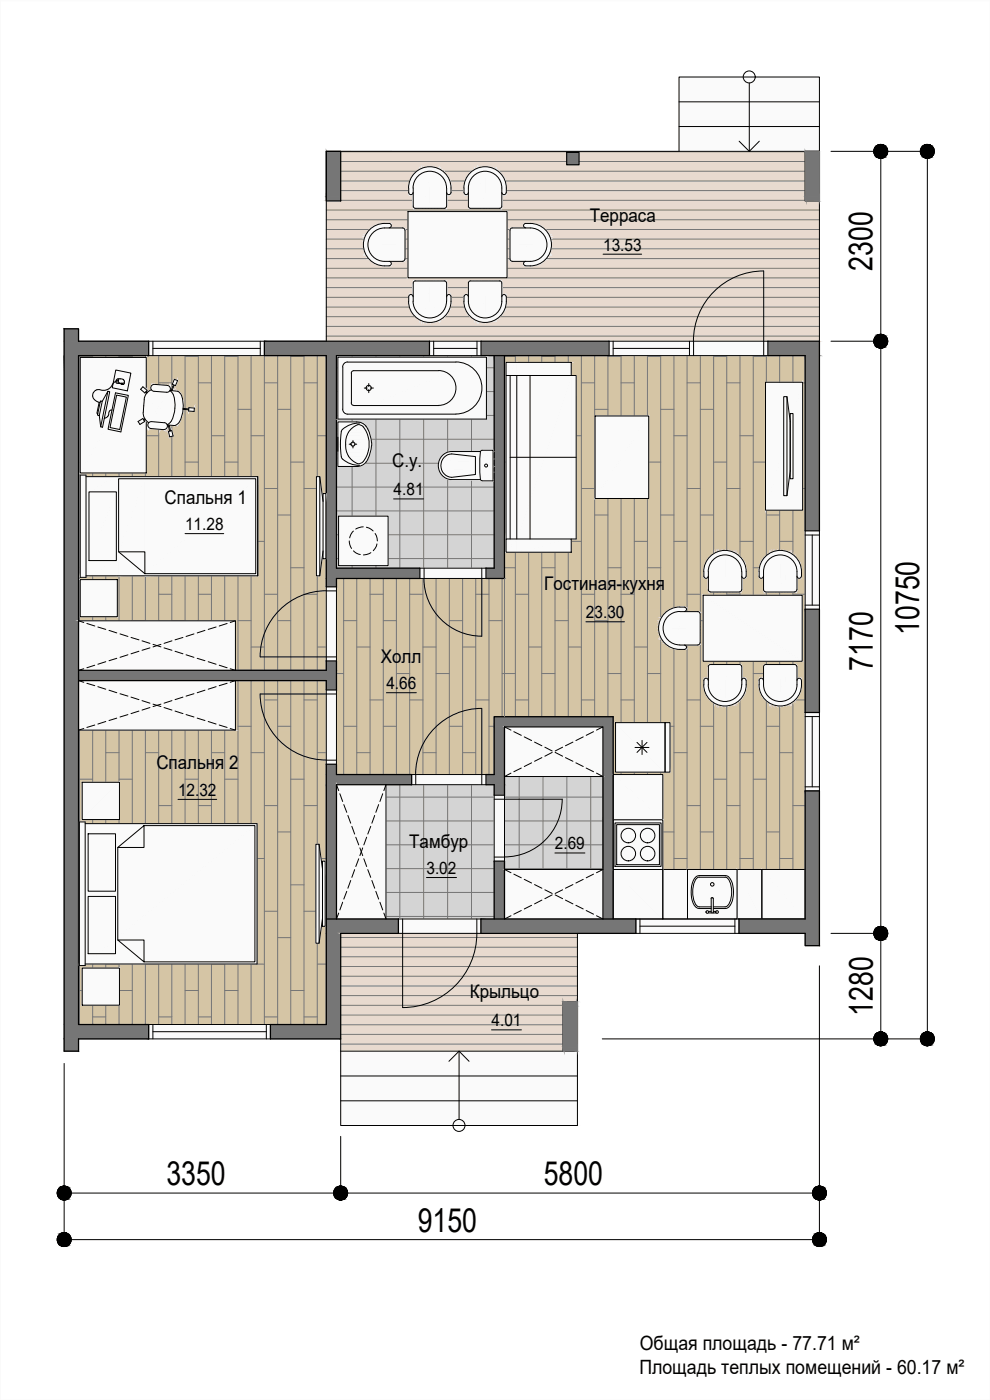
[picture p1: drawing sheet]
<svg xmlns="http://www.w3.org/2000/svg" width="297mm" height="420mm" viewBox="0 0 297 420" stroke-linecap="round" stroke-linejoin="round" font-family="sans-serif">
<defs><g id="words">
<g font-size="10">
<text x="261.8" y="81.2" transform="rotate(-90 261.8 81.2)">2300</text>
<text x="275.8" y="190.5" transform="rotate(-90 275.8 190.5)">10750</text>
<text x="261.9" y="201.3" transform="rotate(-90 261.9 201.3)">7170</text>
<text x="261.9" y="304.8" transform="rotate(-90 261.9 304.8)">1280</text>
<text x="49.9" y="355.6">3350</text>
<text x="163.1" y="355.6">5800</text>
<text x="125.3" y="369.9">9150</text>
</g>
<g font-size="5.9">
<text x="192" y="405.3">Общая площадь - 77.71 м²</text>
<text x="191.8" y="412.3">Площадь теплых помещений - 60.17 м²</text>
</g>
<g font-size="5.7">
<text x="177" y="66.7">Терраса</text>
<text x="117.7" y="140.2">С.у.</text>
<text x="49.4" y="151.2">Спальня 1</text>
<text x="163.3" y="177.1">Гостиная-кухня</text>
<text x="114.2" y="198.9">Холл</text>
<text x="46.9" y="230.9">Спальня</text>
<text x="68.8" y="230.9">2</text>
<text x="122.8" y="254.6">Тамбур</text>
<text x="141" y="299.6">Крыльцо</text>
</g>
<g font-size="5.1">
<text x="181" y="75.2">13.53</text>
<text x="118.1" y="148.6">4.81</text>
<text x="55.5" y="159">11.28</text>
<text x="175.8" y="185.5">23.30</text>
<text x="115.9" y="206.8">4.66</text>
<text x="53.4" y="238.8">12.32</text>
<text x="166.5" y="254.9">2.69</text>
<text x="128" y="262.3">3.02</text>
<text x="147.5" y="308">4.01</text>
</g>
</g></defs>
<!-- layer: Razmer -->
<g fill="#d5c5a5" stroke="#d5c5a5" stroke-width=".3">
<path d="M23.6 106.7l74.3 69.4v-69.4zM23.6 106.7l74.3 69.4h-74.3z"/>
<path d="M23.6 176.1l74.3 10.2v-10.2zM23.6 176.1l74.3 10.2h-74.3z"/>
<path d="M70.6 186.3l27.3 12.1v-12.1zM70.6 186.3l27.3 12.1h-27.3z"/>
<path d="M70.6 198.4l27.3 2.8v-2.8zM70.6 198.4l27.3 2.8h-27.3z"/>
<path d="M70.6 204.3l27.3 2.8v-2.8zM70.6 204.3l27.3 2.8h-27.3z"/>
<path d="M70.6 207.1l27.3 12v-12zM70.6 207.1l27.3 12h-27.3z"/>
<path d="M23.6 219.1l74.3 10.3v-10.3zM23.6 219.1l74.3 10.3h-74.3z"/>
<path d="M23.6 229.4l74.3 78.1v-78.1zM23.6 229.4l74.3 78.1h-74.3z"/>
<path d="M151.4 106.7l90.2 52.6v-52.6zM151.4 106.7l90.2 52.6h-90.2z"/>
<path d="M151.4 159.3l90.2 14.3v-14.3zM151.4 159.3l90.2 14.3h-90.2z"/>
<path d="M101 173.6l50.4 2.5v-2.5zM101 173.6l50.4 2.5h-50.4z"/>
<path d="M151.4 173.6l90.2 9.2v-9.2zM151.4 173.6l90.2 9.2h-90.2z"/>
<path d="M101 176.1l50.4 22.3v-22.3zM101 176.1l50.4 22.3h-50.4z"/>
<path d="M101 198.4l50.4 8.7v-8.7zM101 198.4l50.4 8.7h-50.4z"/>
<path d="M151.4 182.8l90.2 31v-31zM151.4 182.8l90.2 31h-90.2z"/>
<path d="M151.4 213.8l90.2 1.3v-1.3zM151.4 213.8l90.2 1.3h-90.2z"/>
<path d="M101 207.1l50.4 8v-8zM101 207.1l50.4 8h-50.4z"/>
<path d="M101 215.1l47.3 14.3v-14.3zM101 215.1l47.3 14.3h-47.3z"/>
<path d="M101 229.4l47.3 3.1v-3.1zM101 229.4l47.3 3.1h-47.3z"/>
<path d="M184 215.1l57.6 22.3v-22.3zM184 215.1l57.6 22.3h-57.6z"/>
<path d="M184 237.4l57.6 38.4v-38.4zM184 237.4l57.6 38.4h-57.6z"/>
</g>
<g fill="none" stroke="#767676" stroke-width=".3">
<path d="M102.2 45.6h139.4M102.2 48.5h67.8M102.2 51.4h139.4M102.2 54.3h139.4M102.2 57.2h139.4M173.7 48.5h67.9M97.9 63h148M97.9 66h148M97.9 68.9h148M97.9 71.8h148M97.9 74.7h148M97.9 77.6h148"/>
<path d="M102.2 60.1h139.4M97.9 80.5h148M97.9 83.4h148M97.9 86.3h148M97.9 89.2h148M97.9 92.2h148M97.9 95h148M97.9 98h148M23.8 106.7v79.6M23.8 107h4M27.8 106.7v79.6M27.8 114.9h3.9"/>
<path d="M31.7 106.7v79.6M35.7 106.7v79.6M35.7 107h4M39.7 106.7v79.6M43.6 106.7v79.6M47.6 106.7v79.6M47.6 114.9h3.9M51.5 106.7v79.6M55.5 106.7v79.6M55.5 107h4M59.5 106.7v79.6M59.5 114.9h3.9"/>
<path d="M63.4 106.7v79.6M67.4 106.7v79.6M67.4 107h4M71.4 106.7v94.5M75.3 106.7v94.5M79.3 106.7v94.5M79.3 114.9h4M83.3 106.7v94.5M87.2 106.7v94.5M87.2 107h4M91.2 106.7v94.5M91.2 114.9h4"/>
<path d="M95.2 106.7v94.5M97.9 100.9h148M101 117.5h47.3M101 110.4h47.3M105.6 106.7v63.8M112.8 106.7v63.8M120 106.7v63.8M127.1 106.7v63.8M134.3 106.7v63.8M141.5 106.7v63.8M151.4 107h3.2M154.6 114.9h4"/>
<path d="M154.6 106.7v108.4M158.6 106.7v108.4M162.5 107h4M162.5 106.7v108.4M166.5 106.7v108.4M170.5 106.7v108.4M174.4 114.9h4M174.4 106.7v108.4M178.4 106.7v108.4M182.4 107h3.9M182.4 106.7v108.4M186.3 114.9h4"/>
<path d="M186.3 106.7v169.1M190.3 106.7v169.1M194.3 107h3.9M194.3 106.7v169.1M198.2 106.7v169.1M202.2 106.7v169.1M206.1 114.9h4M206.1 106.7v169.1M210.1 106.7v169.1M214.1 107h3.9M214.1 106.7v169.1M218 114.9h4"/>
<path d="M218 106.7v169.1M222 106.7v169.1M226 107h3.9M226 106.7v169.1M229.9 106.7v169.1M233.9 106.7v169.1M237.9 114.9h3.7M237.9 106.7v169.1M23.6 122.9h.2M23.8 138.7h4M31.7 130.8h4M35.7 138.7h4"/>
<path d="M39.7 122.9h3.9M43.6 130.8h4M51.5 122.9h4M55.5 138.7h4M63.4 130.8h4M67.4 138.7h4M71.4 122.9h3.9M75.3 130.8h4M83.3 122.9h3.9M87.2 138.7h4M95.2 130.8h2.7M101 139h47.3"/>
<path d="M101 131.8h47.3M101 124.7h47.3M151.4 138.7h3.2M158.6 130.8h3.9M162.5 138.7h4M166.5 122.9h4M170.5 130.8h3.9M178.4 122.9h4M182.4 138.7h3.9M190.3 130.8h4M194.3 138.7h3.9M198.2 122.9h4"/>
<path d="M202.2 130.8h3.9M210.1 122.9h4M214.1 138.7h3.9M222 130.8h4M226 138.7h3.9M229.9 122.9h4M233.9 130.8h4M23.6 154.6h.2M27.8 146.6h3.9M39.7 154.6h3.9M47.6 146.6h3.9M51.5 154.6h4"/>
<path d="M59.5 146.6h3.9M71.4 154.6h3.9M79.3 146.6h4M83.3 154.6h3.9M91.2 146.6h4M101 153.3h47.3M101 146.2h47.3M154.6 146.6h4M166.5 154.6h4M174.4 146.6h4M178.4 154.6h4M186.3 146.6h4"/>
<path d="M198.2 154.6h4M206.1 146.6h4M210.1 154.6h4M218 146.6h4M229.9 154.6h4M237.9 146.6h3.7M23.8 170.4h4M27.8 178.4h3.9M31.7 162.5h4M35.7 170.4h4M43.6 162.5h4M47.6 178.4h3.9"/>
<path d="M55.5 170.4h4M59.5 178.4h3.9M63.4 162.5h4M67.4 170.4h4M75.3 162.5h4M79.3 178.4h4M87.2 170.4h4M91.2 178.4h4M95.2 162.5h2.7M101 167.6h47.3M101 160.5h47.3M103.1 173.6v58.9"/>
<path d="M107 173.6v58.9M111 178.4h4M111 173.6v58.9M115 173.6v58.9M118.9 173.6v58.9M122.9 178.4h4M122.9 173.6v58.9M126.9 173.6v58.9M130.8 173.6v58.9M134.8 173.6v58.9M138.8 173.6v58.9M142.7 178.4h4"/>
<path d="M142.7 173.6v58.9M146.7 173.6v58.9M150.7 173.6v41.5M151.4 170.4h3.2M151.4 173.6v41.5M154.6 178.4h4M158.6 162.5h3.9M162.5 170.4h4M170.5 162.5h3.9M174.4 178.4h4M182.4 170.4h3.9M186.3 178.4h4"/>
<path d="M190.3 162.5h4M194.3 170.4h3.9M202.2 162.5h3.9M206.1 178.4h4M214.1 170.4h3.9M218 178.4h4M222 162.5h4M226 170.4h3.9M233.9 162.5h4M237.9 178.4h3.7M23.6 186.3h.2M39.7 186.3h3.9"/>
<path d="M51.5 186.3h4M71.4 186.3h3.9M75.3 194.2h4M83.3 186.3h3.9M95.2 194.2h2.7M103.1 186.3h3.9M107 194.2h4M115 186.3h3.9M126.9 194.2h3.9M134.8 186.3h4M138.8 194.2h3.9M146.7 186.3h4"/>
<path d="M158.6 194.2h3.9M166.5 186.3h4M170.5 194.2h3.9M178.4 186.3h4M190.3 194.2h4M198.2 186.3h4M202.2 194.2h3.9M210.1 186.3h4M222 194.2h4M229.9 186.3h4M233.9 194.2h4M23.8 219.1v88.4"/>
<path d="M27.8 219.1v88.4M31.7 219.1v88.4M35.7 219.1v88.4M39.7 219.1v88.4M43.6 219.1v88.4M47.6 219.1v88.4M51.5 219.1v88.4M55.5 219.1v88.4M59.5 219.1v88.4M63.4 219.1v88.4M67.4 219.1v88.4M71.4 204.3v103.2"/>
<path d="M71.4 218h3.9M75.3 204.3v103.2M79.3 204.3v103.2M79.3 210.1h4M83.3 204.3v103.2M83.3 218h3.9M87.2 204.3v103.2M91.2 204.3v103.2M91.2 210.1h4M95.2 204.3v103.2M101 202.1h2.1M103.1 218h3.9"/>
<path d="M111 210.1h4M115 218h3.9M118.9 202.1h4M122.9 210.1h4M130.8 202.1h4M134.8 218h4M142.7 210.1h4M146.7 218h1.6M150.7 202.1h3.9M154.6 210.1h4M162.5 202.1h4M174.4 210.1h4"/>
<path d="M182.4 202.1h3.9M186.3 210.1h4M194.3 202.1h3.9M198.2 218h4M206.1 210.1h4M210.1 218h4M214.1 202.1h3.9M218 210.1h4M226 202.1h3.9M229.9 218h4M237.9 210.1h3.7M23.8 233.8h4"/>
<path d="M31.7 225.9h4M35.7 233.8h4M43.6 225.9h4M55.5 233.8h4M63.4 225.9h4M67.4 233.8h4M75.3 225.9h4M87.2 233.8h4M95.2 225.9h2.7M107 225.9h4M115.8 239.2h32.5M120 235.5v40.3"/>
<path d="M126.9 225.9h3.9M127.1 235.5v40.3M134.3 235.5v40.3M138.8 225.9h3.9M141.5 235.5v40.3M151.4 239.2h29.5M155.8 233v27.9M162.9 233v27.9M170.1 233v27.9M177.2 233v27.9M184 233.8h2.3M190.3 225.9h4"/>
<path d="M194.3 233.8h3.9M202.2 225.9h3.9M214.1 233.8h3.9M222 225.9h4M226 233.8h3.9M233.9 225.9h4M23.6 249.7h.2M27.8 241.8h3.9M31.7 257.6h4M39.7 249.7h3.9M43.6 257.6h4M47.6 241.8h3.9"/>
<path d="M51.5 249.7h4M59.5 241.8h3.9M63.4 257.6h4M71.4 249.7h3.9M75.3 257.6h4M79.3 241.8h4M83.3 249.7h3.9M91.2 241.8h4M95.2 257.6h2.7M115.8 253.5h32.5M115.8 246.4h32.5M151.4 253.5h29.5"/>
<path d="M151.4 246.4h29.5M186.3 241.8h4M190.3 257.6h4M198.2 249.7h4M202.2 257.6h3.9M206.1 241.8h4M210.1 249.7h4M218 241.8h4M222 257.6h4M229.9 249.7h4M233.9 257.6h4M237.9 241.8h3.7"/>
<path d="M23.8 265.6h4M27.8 273.5h3.9M35.7 265.6h4M47.6 273.5h3.9M55.5 265.6h4M59.5 273.5h3.9M67.4 265.6h4M79.3 273.5h4M87.2 265.6h4M91.2 273.5h4M115.8 275h32.5M115.8 267.8h32.5"/>
<path d="M115.8 260.7h32.5M151.4 260.7h29.5M184 265.6h2.3M186.3 273.5h4M194.3 265.6h3.9M206.1 273.5h4M214.1 265.6h3.9M218 273.5h4M226 265.6h3.9M237.9 273.5h3.7M23.6 281.4h.2M23.8 297.3h4"/>
<path d="M31.7 289.3h4M35.7 297.3h4M39.7 281.4h3.9M43.6 289.3h4M51.5 281.4h4M55.5 297.3h4M63.4 289.3h4M67.4 297.3h4M71.4 281.4h3.9M75.3 289.3h4M83.3 281.4h3.9M87.2 297.3h4"/>
<path d="M95.2 289.3h2.7M102.2 281.3h71.1M102.2 284.3h71.1M102.2 287.1h71.1M102.2 290.1h71.1M102.2 293h71.1M102.2 295.9h71.1M102.2 298.8h71.1M27.8 305.2h3.9M47.6 305.2h3.9M59.5 305.2h3.9M79.3 305.2h4"/>
<path d="M91.2 305.2h4M102.2 301.7h66.7M102.2 304.6h66.7M102.2 307.6h66.7M102.2 310.4h66.7M102.2 313.4h66.7"/>
</g>
<g fill="#d4d4d4" stroke="#d4d4d4" stroke-width=".3">
<path d="M101 106.7l47.3 63.8v-63.8zM101 106.7l47.3 63.8h-47.3z"/>
<path d="M151.4 233l29.5 5.6v-5.6zM151.4 233l29.5 5.6h-29.5z"/>
<path d="M115.8 235.5l32.5 3.1v-3.1zM115.8 235.5l32.5 3.1h-32.5z"/>
<path d="M151.4 238.6l29.5 19.8v-19.8zM151.4 238.6l29.5 19.8h-29.5z"/>
<path d="M115.8 238.6l32.5 19.8v-19.8zM115.8 238.6l32.5 19.8h-32.5z"/>
<path d="M151.4 258.4l29.5 2.5v-2.5zM151.4 258.4l29.5 2.5h-29.5z"/>
<path d="M115.8 258.4l32.5 17.4v-17.4zM115.8 258.4l32.5 17.4h-32.5z"/>
</g>
<g fill="#767676" stroke="#767676" stroke-width=".3">
<path d="M148.3 106.7l3.1 63.8v-63.8zM148.3 106.7l3.1 63.8h-3.1z"/>
<path d="M97.9 106.7l3.1 63.8v-63.8zM97.9 106.7l3.1 63.8h-3.1z"/>
<path d="M145.8 170.5l5.6 3.1v-3.1zM145.8 170.5l5.6 3.1h-5.6z"/>
<path d="M97.9 170.5l28.1 3.1v-3.1zM97.9 170.5l28.1 3.1h-28.1z"/>
<path d="M97.9 173.6l3.1 2.5v-2.5zM97.9 173.6l3.1 2.5h-3.1z"/>
<path d="M97.9 198.4l3.1 2.8v-2.8zM97.9 198.4l3.1 2.8h-3.1z"/>
<path d="M23.6 201.2l77.4 3.1v-3.1zM23.6 201.2l77.4 3.1h-77.4z"/>
<path d="M97.9 204.3l3.1 2.8v-2.8zM97.9 204.3l3.1 2.8h-3.1z"/>
<path d="M148.3 215.1l35.7 3v-3zM148.3 215.1l35.7 3h-35.7z"/>
<path d="M180.9 218.1l3.1 14.4v-14.4zM180.9 218.1l3.1 14.4h-3.1z"/>
<path d="M148.3 218.1l3.1 14.4v-14.4zM148.3 218.1l3.1 14.4h-3.1z"/>
<path d="M97.9 229.4l3.1 3.1v-3.1zM97.9 229.4l3.1 3.1h-3.1z"/>
<path d="M145.8 232.5l5.6 3v-3zM145.8 232.5l5.6 3h-5.6z"/>
<path d="M97.9 232.5l25.6 3v-3zM97.9 232.5l25.6 3h-25.6z"/>
<path d="M148.3 235.5l3.1 3.1v-3.1zM148.3 235.5l3.1 3.1h-3.1z"/>
<path d="M180.9 232.5l3.1 13.5v-13.5zM180.9 232.5l3.1 13.5h-3.1z"/>
<path d="M180.9 246l3.1 14.9v-14.9zM180.9 246l3.1 14.9h-3.1z"/>
<path d="M180.9 260.9l3.1 14.9v-14.9zM180.9 260.9l3.1 14.9h-3.1z"/>
<path d="M148.3 258.4l3.1 17.4v-17.4zM148.3 258.4l3.1 17.4h-3.1z"/>
<path d="M97.9 235.5l3.1 40.3v-40.3zM97.9 235.5l3.1 40.3h-3.1z"/>
<path d="M19.2 98.7l4.4 3.7v-3.7zM19.2 98.7l4.4 3.7h-4.4z"/>
<path d="M230.4 102.4l15.5 4.3v-4.3zM230.4 102.4l15.5 4.3h-15.5z"/>
<path d="M144.3 102.4l38.4 4.3v-4.3zM144.3 102.4l38.4 4.3h-38.4z"/>
<path d="M79.3 102.4l49.5 4.3v-4.3zM79.3 102.4l49.5 4.3h-49.5z"/>
<path d="M19.2 102.4l25.4 4.3v-4.3zM19.2 102.4l25.4 4.3h-25.4z"/>
<path d="M241.6 106.7l4.3 52.6v-52.6zM241.6 106.7l4.3 52.6h-4.3z"/>
<path d="M241.6 182.8l4.3 31v-31zM241.6 182.8l4.3 31h-4.3z"/>
<path d="M241.6 237.4l4.3 38.4v-38.4zM241.6 237.4l4.3 38.4h-4.3z"/>
<path d="M221.7 275.8l24.2 4.3v-4.3zM221.7 275.8l24.2 4.3h-24.2z"/>
<path d="M144.3 275.8l46.5 4.3v-4.3zM144.3 275.8l46.5 4.3h-46.5z"/>
<path d="M97.9 275.8l21.6 4.3v-4.3zM97.9 275.8l21.6 4.3h-21.6z"/>
<path d="M241.6 280.1l4.3 3.7v-3.7zM241.6 280.1l4.3 3.7h-4.3z"/>
<path d="M97.9 280.1l4.3 27.4v-27.4zM97.9 280.1l4.3 27.4h-4.3z"/>
<path d="M19.2 106.7l4.4 200.8v-200.8zM19.2 106.7l4.4 200.8h-4.4z"/>
<path d="M81.1 307.5l21.1 4.3v-4.3zM81.1 307.5l21.1 4.3h-21.1z"/>
<path d="M19.2 307.5l25.4 4.3v-4.3zM19.2 307.5l25.4 4.3h-25.4z"/>
<path d="M19.2 311.8l4.4 3.7v-3.7zM19.2 311.8l4.4 3.7h-4.4z"/>
<path d="M170 45.7l3.7 3.7v-3.7zM170 45.7l3.7 3.7h-3.7z"/>
<path d="M97.9 45.4l4.3 13.7v-13.7zM97.9 45.4l4.3 13.7h-4.3z"/>
<path d="M101.9 59.1l.3 1.2v-1.2zM101.9 59.1l.3 1.2h-.3z"/>
<path d="M98.2 59.1l3.7 1.2v-1.2zM98.2 59.1l3.7 1.2h-3.7z"/>
<path d="M97.9 59.1l.3 1.2v-1.2zM97.9 59.1l.3 1.2h-.3z"/>
<path d="M173 300.6l.3 1.2v-1.2zM173 300.6l.3 1.2h-.3z"/>
<path d="M169.2 300.6l3.8 1.2v-1.2zM169.2 300.6l3.8 1.2h-3.8z"/>
<path d="M168.9 300.6l.3 1.2v-1.2zM168.9 300.6l.3 1.2h-.3z"/>
<path d="M168.9 301.8l4.4 12.4v-12.4zM168.9 301.8l4.4 12.4h-4.4z"/>
<path d="M173 314.2l.3 1.3v-1.3zM173 314.2l.3 1.3h-.3z"/>
<path d="M169.2 314.2l3.8 1.3v-1.3zM169.2 314.2l3.8 1.3h-3.8z"/>
<path d="M168.9 314.2l.3 1.3v-1.3zM168.9 314.2l.3 1.3h-.3z"/>
<path d="M241.6 45.4l4.3 13.7v-13.7zM241.6 45.4l4.3 13.7h-4.3z"/>
<path d="M245.6 59.1l.3 1.2v-1.2zM245.6 59.1l.3 1.2h-.3z"/>
<path d="M241.9 59.1l3.7 1.2v-1.2zM241.9 59.1l3.7 1.2h-3.7z"/>
<path d="M241.6 59.1l.3 1.2v-1.2zM241.6 59.1l.3 1.2h-.3z"/>
</g>
<g fill="#fafafa" stroke="#fafafa" stroke-width=".3">
<path d="M114.5 68.5h6.7z"/>
<path d="M124.1 84.7v6.6z"/>
<path d="M123.3 88.4v4.9z"/>
<path d="M141.1 84.3v8.4z"/>
<path d="M140.6 84.7v6.6z"/>
<path d="M124.1 55.5v6.7z"/>
<path d="M123.3 53.5v5z"/>
<path d="M141.1 54.2v8.3z"/>
<path d="M140.6 55.5v6.7z"/>
<path d="M58.3 122.5l-.1 1h-.2z"/>
<path d="M56.6 122.7l-.1 .3z"/>
<path d="M56.8 122.3l-.2 .7z"/>
<path d="M54.8 123.7l-.5 1.9z"/>
<path d="M51.8 130.4l.1 .5h-.2z"/>
<path d="M51.1 129.1l-.1 .2z"/>
<path d="M52.4 123.5l-.5 1.9z"/>
<path d="M50.6 129.5l.2-.1z"/>
<path d="M50.5 129.5l.3-.1-.1 .6z"/>
<path d="M50.6 127.6l-.1 .2z"/>
<path d="M50.2 128v.3z"/>
<path d="M49.9 127.1l-.6 1.8z"/>
<path d="M52.2 115.6l-.1 .4z"/>
<path d="M51.5 116.7l-.2 .5z"/>
<path d="M52.1 114.4l-.4 1z"/>
<path d="M51.1 117.3l.2-.1z"/>
<path d="M51.2 116.8l-.2 .3z"/>
<path d="M51 117.3l.2-.1z"/>
<path d="M44.6 127l-.2 .7z"/>
<path d="M45.5 115.7l-.2 .8z"/>
<path d="M45.4 115.9l-.1 .4z"/>
<path d="M44.1 117.1l-.1 .2z"/>
<path d="M41.5 126.4l.9-.5z"/>
<path d="M41.5 126.5l.9-.6-.4 1.5z"/>
<path d="M43.6 118.7l-.2 .6z"/>
<path d="M43.6 118.7l-.3 1.1z"/>
<path d="M43.9 117.4l-.1 .3z"/>
<path d="M42.6 117.2l1.2-.4-.3 1.1z"/>
<path d="M135.4 143.9h8.8z"/>
<path d="M135.4 135.5h8.8z"/>
<path d="M201 182.9h5z"/>
<path d="M221.9 199.4v8.6z"/>
<path d="M239.8 203.5v4.9z"/>
<path d="M238.4 199.4v8.6z"/>
<path d="M229.6 199.5v8.3z"/>
<path d="M239.8 168.7v4.9z"/>
<path d="M229.6 169.3v8.4z"/>
<path d="M229.2 170.6v6.7z"/>
<path d="M23.6 204.3l47 14.8v-14.8zM23.6 204.3l47 14.8h-47z"/>
<path d="M97.9 207.1l3.1 22.3v-22.3zM97.9 207.1l3.1 22.3h-3.1z"/>
<path d="M151.4 218.1l29.5 14.9v-14.9zM151.4 218.1l29.5 14.9h-29.5z"/>
<path d="M123.5 232.5l22.3 3v-3zM123.5 232.5l22.3 3h-22.3z"/>
<path d="M241.6 213.8l4.3 23.6v-23.6zM241.6 213.8l4.3 23.6h-4.3z"/>
<path d="M148.3 238.6l3.1 19.8v-19.8zM148.3 238.6l3.1 19.8h-3.1z"/>
<path d="M151.4 260.9l29.5 14.9v-14.9zM151.4 260.9l29.5 14.9h-29.5z"/>
<path d="M101 235.5l14.8 40.3v-40.3zM101 235.5l14.8 40.3h-14.8z"/>
<path d="M190.8 275.8l30.9 4.3v-4.3zM190.8 275.8l30.9 4.3h-30.9z"/>
<path d="M119.5 275.8l24.8 4.3v-4.3zM119.5 275.8l24.8 4.3h-24.8z"/>
<path d="M44.6 307.5l36.5 4.3v-4.3zM44.6 307.5l36.5 4.3h-36.5z"/>
<path d="M184 232.5l14.9 13.5v-13.5zM184 232.5l14.9 13.5h-14.9z"/>
<path d="M228.6 260.9l13 14.9v-14.9zM228.6 260.9l13 14.9h-13z"/>
<path d="M221.1 260.9l7.5 14.9v-14.9zM221.1 260.9l7.5 14.9h-7.5z"/>
<path d="M198.9 260.9l7.4 14.9v-14.9zM198.9 260.9l7.4 14.9h-7.4z"/>
<path d="M184 260.9l14.9 14.9v-14.9zM184 260.9l14.9 14.9h-14.9z"/>
<path d="M199.5 216.9h1.5v14.8zM199.5 216.9v14.8h1.5z"/>
<path d="M184.7 216.9h14.8v14.8zM184.7 216.9v14.8h14.8z"/>
<path d="M206.3 260.9v14.9h14.8zM206.3 260.9h14.8v14.9z"/>
<path d="M184 260.9h14.9v-14.9zM184 246h14.9l-14.9 14.9z"/>
<path d="M203.7 23.1l42.2 22.3v-22.3zM203.7 23.1l42.2 22.3h-42.2z"/>
<path d="M128.8 102.4l15.5 4.3v-4.3zM128.8 102.4l15.5 4.3h-15.5z"/>
<path d="M182.7 102.4l47.7 4.3v-4.3zM182.7 102.4l47.7 4.3h-47.7z"/>
<path d="M44.6 102.4l34.7 4.3v-4.3zM44.6 102.4l34.7 4.3h-34.7z"/>
<path d="M126 170.5l19.8 3.1v-3.1zM126 170.5l19.8 3.1h-19.8z"/>
<path d="M241.6 159.3l4.3 23.5v-23.5zM241.6 159.3l4.3 23.5h-4.3z"/>
<path d="M97.9 176.1l3.1 22.3v-22.3zM97.9 176.1l3.1 22.3h-3.1z"/>
<path d="M23.6 186.3l47 14.9v-14.9zM23.6 186.3l47 14.9h-47z"/>
<path d="M102.2 315.5l71.1 22.3v-22.3zM102.2 315.5l71.1 22.3h-71.1z"/>
<path d="M115.4 79.8h1.5zM115.3 79.8h1.6z"/>
<path d="M115.3 79.8h1.7zM114.9 79.8h2.1z"/>
<path d="M114.9 79.8l2.2-.1zM114.5 79.7h2.6z"/>
<path d="M114.5 79.7h2.6zM114.3 79.7h2.8z"/>
<path d="M114.3 79.7l2.9-.1zM114 79.6h3.2z"/>
<path d="M114 79.6l3.3-.1zM113.7 79.5h3.6z"/>
<path d="M113.7 79.5h3.6zM113.5 79.5h3.8z"/>
<path d="M113.5 79.5l3.9-.1zM113.3 79.4h4.1z"/>
<path d="M113.3 79.4l4.1-.1zM113.1 79.3h4.3z"/>
<path d="M113.1 79.3l4.3-.1zM112.8 79.2h4.6z"/>
<path d="M112.8 79.2l4.6-.1zM112.6 79.1h4.8z"/>
<path d="M112.6 79.1l4.8-.1zM112.5 79h4.9z"/>
<path d="M112.5 79h4.9zM112.3 79h5.1z"/>
<path d="M112.3 79h5.1zM112.1 78.8h5.3z"/>
<path d="M112.1 78.8h5.3zM111.9 78.7h5.4z"/>
<path d="M111.9 78.7h5.4zM111.8 78.6h5.4z"/>
<path d="M111.8 78.6h5.4zM111.7 78.6h5.5z"/>
<path d="M111.7 78.6h5.5zM111.7 78.5h5.4z"/>
<path d="M111.7 78.5h5.4zM111.6 78.5h5.4z"/>
<path d="M111.6 78.5h5.4zM111.6 78.4h5.3z"/>
<path d="M111.6 78.4h5.3zM111.5 78.4h5.3z"/>
<path d="M115.4 78.4h5.6zM115.3 78.4h5.7z"/>
<path d="M115.3 78.4h5.8zM115 78.4h6.1z"/>
<path d="M115 78.4h6.2zM114.6 78.4h6.6z"/>
<path d="M111.5 78.4h3.9zM111.4 78.4h3.2z"/>
<path d="M114.6 78.4h6.6zM114.5 78.4h6.7z"/>
<path d="M111.4 78.4h3.1zM111.4 78.4h3.2z"/>
<path d="M114.5 78.4l6.8-.1zM114.2 78.3h7.1z"/>
<path d="M114.2 78.3l7.2-.1zM113.9 78.2h7.5z"/>
<path d="M113.9 78.2l7.5-.1zM113.7 78.1h7.7z"/>
<path d="M111.4 78.4l2.3-.3 .8 .3zM111.2 78.1l.2 .3 2.3-.3z"/>
<path d="M113.7 78.1h7.7zM113.7 78.1h7.7z"/>
<path d="M111.2 78.1h2.5zM111.2 78.1h2.5z"/>
<path d="M113.7 78.1l7.8-.1zM113.4 78h8.1z"/>
<path d="M111.2 78.1l2-.2 .5 .2zM110.9 77.9l.3 .2 2-.2z"/>
<path d="M113.4 78l8.1-.1zM113.2 77.9h8.3z"/>
<path d="M113.2 77.9l8.3-.1zM112.9 77.8h8.6zM112.9 77.8h8.6zM112.9 77.8h8.6z"/>
<path d="M110.9 77.9l2-.1 .3 .1zM110.8 77.8l.1 .1 2-.1z"/>
<path d="M112.9 77.8l8.6-.5v.5zM112.2 77.3l.7 .5 8.6-.5z"/>
<path d="M110.8 77.8l1.4-.5 .7 .5zM110.4 77.3l.4 .5 1.4-.5z"/>
<path d="M112.2 77.3l9.3-.1zM112.1 77.2h9.4z"/>
<path d="M110.4 77.3h1.8zM110.3 77.2h1.8z"/>
<path d="M112.1 77.2l9.4-.5v.5zM111.6 76.7l.5 .5 9.4-.5z"/>
<path d="M110.3 77.2l1.3-.5 .5 .5zM110 76.7l.3 .5 1.3-.5z"/>
<path d="M111.6 76.7l9.9-.4v.4zM111.4 76.3l.2 .4 9.9-.4z"/>
<path d="M110 76.7l1.4-.4 .2 .4zM109.8 76.3l.2 .4 1.4-.4z"/>
<path d="M111.4 76.3l10.1-.4v.4zM111.1 75.9l.3 .4 10.1-.4z"/>
<path d="M109.8 76.3l1.3-.4 .3 .4zM109.6 75.9l.2 .4 1.3-.4z"/>
<path d="M111.1 75.9l10.4-.5v.5zM110.8 75.4l.3 .5 10.4-.5z"/>
<path d="M109.6 75.9l1.2-.5 .3 .5zM109.4 75.4l.2 .5 1.2-.5z"/>
<path d="M110.8 75.4l10.7-.3v.3zM110.7 75.1l.1 .3 10.7-.3z"/>
<path d="M109.4 75.4l1.3-.3 .1 .3zM109.3 75.1l.1 .3 1.3-.3z"/>
<path d="M110.7 75.1l10.8-.7v.7zM110.5 74.4l.2 .7 10.8-.7z"/>
<path d="M109.3 75.1l1.2-.7 .2 .7zM109.2 74.4l.1 .7 1.2-.7z"/>
<path d="M110.5 74.4l11-.1zM110.5 74.3h11z"/>
<path d="M109.2 74.4h1.3zM109.2 74.3h1.3z"/>
<path d="M110.5 74.3l11-.9v.9zM110.4 73.4l.1 .9 11-.9z"/>
<path d="M109.2 74.3l1.2-.9 .1 .9zM109.1 73.4l.1 .9 1.2-.9z"/>
<path d="M110.4 73.4l11.1-.8v.8zM110.5 72.6l-.1 .8 11.1-.8z"/>
<path d="M109.1 73.4l1.4-.8-.1 .8zM109.2 72.6l-.1 .8 1.4-.8z"/>
<path d="M110.5 72.6l11-.2zM110.5 72.4h11z"/>
<path d="M109.2 72.6l1.3-.2zM109.2 72.4h1.3z"/>
<path d="M110.5 72.4l11-.7v.7zM110.7 71.7l-.2 .7 11-.7z"/>
<path d="M109.2 72.4l1.5-.7-.2 .7zM109.3 71.7l-.1 .7 1.5-.7z"/>
<path d="M110.7 71.7l10.8-.2v.2zM110.8 71.5l-.1 .2 10.8-.2z"/>
<path d="M109.3 71.7l1.5-.2-.1 .2zM109.4 71.5l-.1 .2 1.5-.2z"/>
<path d="M110.8 71.5l10.7-.6v.6zM111.1 70.9l-.3 .6 10.7-.6z"/>
<path d="M109.4 71.5l1.7-.6-.3 .6zM109.6 70.9l-.2 .6 1.7-.6z"/>
<path d="M111.1 70.9l10.4-.4v.4zM111.4 70.5l-.3 .4 10.4-.4z"/>
<path d="M109.6 70.9l1.8-.4-.3 .4zM109.8 70.5l-.2 .4 1.8-.4z"/>
<path d="M111.4 70.5l10.1-.3v.3zM111.6 70.2l-.2 .3 10.1-.3z"/>
<path d="M109.8 70.5l1.8-.3-.2 .3zM110 70.2l-.2 .3 1.8-.3z"/>
<path d="M111.6 70.2l9.9-.5v.5zM112.1 69.7l-.5 .5 9.9-.5z"/>
<path d="M110 70.2l2.1-.5-.5 .5zM110.3 69.7l-.3 .5 2.1-.5z"/>
<path d="M112.1 69.7l9.4-.1zM112.1 69.7l9.4-.1z"/>
<path d="M110.3 69.7l1.9-.1zM110.3 69.7l1.9-.1z"/>
<path d="M112.2 69.6l9.3-.5v.5zM112.2 69.6l9.3-.5h-8.6z"/>
<path d="M110.4 69.6l2.5-.5-.7 .5zM110.8 69.1l-.4 .5 2.5-.5z"/>
<path d="M112.9 69.1h8.6zM112.9 69.1h8.6z"/>
<path d="M110.8 69.1h2.1zM110.8 69.1h2.1z"/>
<path d="M112.9 69.1l8.6-.1zM112.9 69.1l8.6-.1z"/>
<path d="M113.2 69l8.3-.1zM113.2 69l8.3-.1z"/>
<path d="M110.8 69.1l2.4-.2zM110.9 68.9l-.1 .2 2.4-.2z"/>
<path d="M113.2 68.9h8.3zM113.2 68.9l8.3-.1z"/>
<path d="M110.9 68.9l2.5-.1zM110.9 68.9l2.5-.1z"/>
<path d="M113.4 68.8h8.1zM113.4 68.8l8-.1z"/>
<path d="M111 68.8l2.7-.1zM111 68.8l2.7-.1z"/>
<path d="M113.7 68.7h7.7zM113.7 68.7h7.7z"/>
<path d="M111.2 68.7h2.5zM111.2 68.7h2.5z"/>
<path d="M113.7 68.7h7.7zM113.7 68.7h7.7z"/>
<path d="M111.2 68.7h2.7zM111.2 68.7h2.7z"/>
<path d="M113.9 68.7h7.5zM113.9 68.7l7.4-.1z"/>
<path d="M114.2 68.6h7.1zM114.2 68.6l7-.1zM114.5 68.5h6.7z"/>
<path d="M111.3 68.7l3.3-.2zM111.3 68.7l3.3-.2h-3.2z"/>
<path d="M114.6 68.5h6.6zM114.6 68.5h6.5z"/>
<path d="M111.4 68.5h3.6zM111.4 68.5h3.6z"/>
<path d="M115 68.5h6.1zM115 68.5l6-.1z"/>
<path d="M115.3 68.4h5.7zM115.3 68.4h5.5z"/>
<path d="M111.5 68.5l3.9-.1zM111.5 68.4h3.9z"/>
<path d="M111.5 68.4h5.4zM111.5 68.4h5.4z"/>
<path d="M111.6 68.4h5.4zM111.6 68.4h5.4z"/>
<path d="M111.6 68.4l5.5-.1zM111.6 68.4l5.5-.1z"/>
<path d="M111.7 68.3h5.5zM111.7 68.3h5.5z"/>
<path d="M111.7 68.3l5.5-.1zM111.7 68.3l5.5-.1z"/>
<path d="M111.8 68.2h5.5zM111.8 68.2h5.5z"/>
<path d="M111.9 68.2l5.5-.2zM111.9 68.2l5.5-.2z"/>
<path d="M112.1 68l5.3-.1zM112.1 68l5.3-.1z"/>
<path d="M112.3 67.9l5.1-.1zM112.3 67.9l5.1-.1z"/>
<path d="M112.5 67.8h4.9zM112.6 67.8h4.8z"/>
<path d="M112.6 67.8l4.8-.1zM112.6 67.8l4.8-.1z"/>
<path d="M112.8 67.7l4.6-.1zM112.8 67.7l4.6-.1z"/>
<path d="M113.1 67.6h4.3zM113.1 67.6l4.3-.2z"/>
<path d="M113.3 67.4h4.1zM113.3 67.4h4z"/>
<path d="M113.5 67.4h3.8zM113.5 67.4h3.8z"/>
<path d="M113.7 67.4h3.6zM113.7 67.4l3.5-.1z"/>
<path d="M114 67.3h3.2zM114 67.3l3.1-.1z"/>
<path d="M114.3 67.2h2.8zM114.3 67.2l2.8-.1z"/>
<path d="M114.5 67.1h2.6zM114.5 67.1h2.5z"/>
<path d="M114.9 67.1h2.1zM114.9 67.1h2z"/>
<path d="M115.3 67.1h1.6zM115.3 67.1h1.5z"/>
<path d="M135.3 88.9v1.5zM135.3 88.9v1.7z"/>
<path d="M135.3 88.8v1.8zM135.3 88.8v2.2z"/>
<path d="M135.3 88.8v2.2zM135.3 88.8v2.6z"/>
<path d="M135.2 88.7l.1 2.7zM135.2 88.7v2.8z"/>
<path d="M135.2 88.6v2.9zM135.2 88.6v3.2z"/>
<path d="M135.1 88.5l.1 3.3zM135.1 88.5v3.7z"/>
<path d="M135 88.5l.1 3.7zM135 88.5v3.9z"/>
<path d="M135 88.5v3.9zM135 88.5v4z"/>
<path d="M134.9 88.4l.1 4.1zM134.9 88.4v4.4z"/>
<path d="M134.7 88.4l.2 4.4zM134.7 88.4v4.7z"/>
<path d="M134.6 88.4l.1 4.7zM134.6 88.4v4.9z"/>
<path d="M134.6 88.4v4.9zM134.6 88.4v4.9z"/>
<path d="M134.5 88.4l.1 4.9zM134.5 88.4v5.2z"/>
<path d="M134.4 88.5l.1 5.1zM134.4 88.5v5.2z"/>
<path d="M134.3 88.5l.1 5.2zM134.3 88.5v5.4z"/>
<path d="M134.2 88.6l.1 5.3zM134.2 88.6v5.5z"/>
<path d="M134.2 88.6v5.5zM134.1 88.7v5.4z"/>
<path d="M134.1 88.7v5.4zM134.1 88.7v5.5z"/>
<path d="M134.1 88.7v5.5zM134.1 88.8v5.4z"/>
<path d="M134.1 88.8v5.4zM134 88.9v5.4z"/>
<path d="M134 89.1v5.2zM134 88.9v5.4z"/>
<path d="M134 84.9v5.5zM134 84.9v5.6z"/>
<path d="M134 84.8v5.7zM134 84.8v6.1z"/>
<path d="M133.9 84.7l.1 6.2zM133.9 84.7v6.6z"/>
<path d="M134 90.4v3.9zM133.9 91.3v3.1z"/>
<path d="M133.9 84.7v6.6zM133.9 84.7v6.6z"/>
<path d="M133.9 91.3v3.1zM133.9 91.3v3.1z"/>
<path d="M133.8 84.5l.1 6.8zM133.8 84.5v7.1z"/>
<path d="M133.8 84.5v7.1zM133.8 84.5v7.4z"/>
<path d="M133.7 84.4l.1 7.5zM133.7 84.4v7.7z"/>
<path d="M133.9 91.3v3.1l-.2-2.3zM133.7 92.1v2.6l.2-.3z"/>
<path d="M133.7 84.4v7.7zM133.7 84.4v7.8z"/>
<path d="M133.7 92.1v2.6zM133.7 92.2v2.5z"/>
<path d="M133.5 84.4l.2 7.8zM133.5 84.4v8z"/>
<path d="M133.7 92.2v2.5l-.2-2.1zM133.5 92.6v2.3l.2-.2z"/>
<path d="M133.5 84.3v8.1zM133.5 84.3v8.4z"/>
<path d="M133.3 84.3l.2 8.4zM133.3 84.3v8.6zM133.3 84.3v8.6zM133.3 84.3v8.6z"/>
<path d="M133.5 92.6v2.3zM133.3 92.9v2.1z"/>
<path d="M132.8 84.3h.5v8.6zM132.8 84.3v9.3l.5-.7z"/>
<path d="M133.3 92.9v2.1l-.5-1.4zM132.8 93.6v1.9l.5-.5z"/>
<path d="M132.7 84.3l.1 9.3zM132.7 84.3v9.4z"/>
<path d="M132.7 93.7l.1 1.8zM132.7 93.7v1.8z"/>
<path d="M132.2 84.3h.5v9.4zM132.2 84.3v9.9l.5-.5z"/>
<path d="M132.2 94.2l.5-.5v1.8zM132.2 94.2v1.6l.5-.3z"/>
<path d="M131.9 84.3h.3v9.9zM131.9 84.3v10.2l.3-.3z"/>
<path d="M131.9 94.5l.3-.3v1.6zM131.9 94.5v1.6l.3-.3z"/>
<path d="M131.5 84.3h.4v10.2zM131.5 84.3v10.4l.4-.2z"/>
<path d="M131.5 94.7l.4-.2v1.6zM131.5 94.7v1.5l.4-.1z"/>
<path d="M131 84.3h.5v10.4zM131 84.3v10.7l.5-.3z"/>
<path d="M131 95l.5-.3v1.5zM131 95v1.4l.5-.2z"/>
<path d="M130.7 84.3h.3v10.7zM130.7 84.3v10.8l.3-.1z"/>
<path d="M130.7 95.1l.3-.1v1.4zM130.7 95.1v1.4l.3-.1z"/>
<path d="M130 84.3h.7v10.8zM130 84.3v11l.7-.2z"/>
<path d="M130 95.3l.7-.2v1.4zM130 95.3v1.4l.7-.2z"/>
<path d="M129.9 84.3l.1 11zM129.9 84.3l.1 11z"/>
<path d="M129.9 95.3l.1 1.4zM129.9 95.3l.1 1.4z"/>
<path d="M129 84.3h.9v11zM129 84.3v11.1l.9-.1z"/>
<path d="M129 95.4l.9-.1v1.4zM129 95.4v1.4l.9-.1z"/>
<path d="M128.1 84.3h.9v11.1zM128.1 84.3v11l.9 .1z"/>
<path d="M128.1 95.3l.9 .1v1.4zM128.1 95.3v1.4l.9 .1z"/>
<path d="M128 84.3l.1 11zM128 84.3l.1 11z"/>
<path d="M128 95.3l.1 1.4zM128 95.3l.1 1.4z"/>
<path d="M127.3 84.3h.7v11zM127.3 84.3v10.8l.7 .2z"/>
<path d="M127.3 95.1l.7 .2v1.4zM127.3 95.1v1.4l.7 .2z"/>
<path d="M127 84.3h.3v10.8zM127 84.3v10.7l.3 .1z"/>
<path d="M127 95l.3 .1v1.4zM127 95v1.4l.3 .1z"/>
<path d="M126.5 84.3h.5v10.7zM126.5 84.3v10.4l.5 .3z"/>
<path d="M126.5 94.7l.5 .3v1.4zM126.5 94.7v1.5l.5 .2z"/>
<path d="M126.1 84.3h.4v10.4zM126.1 84.3v10.2l.4 .2z"/>
<path d="M126.1 94.5l.4 .2v1.5zM126.1 94.5v1.6l.4 .1z"/>
<path d="M125.8 84.3h.3v10.2zM125.8 84.3v9.9l.3 .3z"/>
<path d="M125.8 94.2l.3 .3v1.6zM125.8 94.2v1.6l.3 .3z"/>
<path d="M125.3 84.3h.5v9.9zM125.3 84.3v9.4l.5 .5z"/>
<path d="M125.3 93.7l.5 .5v1.6zM125.3 93.7v1.8l.5 .3z"/>
<path d="M125.2 84.3l.1 9.4zM125.2 84.3l.1 9.4z"/>
<path d="M125.2 93.6l.1 1.9zM125.2 93.6l.1 1.9z"/>
<path d="M124.7 84.3h.5v9.3zM124.7 84.3v8.6l.5 .7z"/>
<path d="M124.7 92.9l.5 .7v1.9zM124.7 92.9v2.1l.5 .5z"/>
<path d="M124.7 84.3v8.6zM124.7 84.3v8.6z"/>
<path d="M124.7 92.9v2.1zM124.7 92.9v2.1z"/>
<path d="M124.5 84.3l.2 8.6zM124.5 84.3l.2 8.6z"/>
<path d="M124.5 84.3v8.4zM124.5 84.3v8.4z"/>
<path d="M124.5 92.6l.2 2.4zM124.5 92.6v2.3l.2 .1z"/>
<path d="M124.4 84.4l.1 8.2zM124.4 84.4l.1 8.2z"/>
<path d="M124.4 92.4l.1 2.5zM124.4 92.4l.1 2.5z"/>
<path d="M124.3 84.4l.1 8zM124.3 84.4l.1 8z"/>
<path d="M124.3 92.2l.1 2.6zM124.3 92.2l.1 2.6z"/>
<path d="M124.3 84.4v7.8zM124.3 84.4v7.8z"/>
<path d="M124.3 92.1v2.6zM124.3 92.1v2.6z"/>
<path d="M124.2 84.5l.1 7.6zM124.2 84.5l.1 7.6z"/>
<path d="M124.2 91.9l.1 2.8zM124.2 91.9l.1 2.8z"/>
<path d="M124.2 84.5v7.4zM124.1 84.5l.1 7.4z"/>
<path d="M124.1 84.5v7.1zM124.1 84.7v6.9zM124.1 84.7v6.6z"/>
<path d="M124.1 91.3l.1 3.3zM124.1 91.3l.1 3.3z"/>
<path d="M124.1 84.7v6.6zM124 84.8l.1 6.5z"/>
<path d="M124 90.9l.1 3.5zM124 90.9l.1 3.5z"/>
<path d="M124 84.8v6.1zM124 84.9v6z"/>
<path d="M124 84.9v5.6zM124 85v5.5z"/>
<path d="M124 90.4v3.9zM124 90.4v3.9z"/>
<path d="M124 88.9v5.4zM124 88.9v5.4z"/>
<path d="M123.9 88.8l.1 5.5zM123.9 88.8l.1 5.5z"/>
<path d="M123.9 88.7v5.5zM123.9 88.7v5.5z"/>
<path d="M123.9 88.7v5.5zM123.9 88.7v5.5z"/>
<path d="M123.8 88.6l.1 5.5zM123.8 88.6l.1 5.5z"/>
<path d="M123.7 88.5l.1 5.6zM123.7 88.5l.1 5.6z"/>
<path d="M123.6 88.5l.1 5.4zM123.6 88.5l.1 5.4z"/>
<path d="M123.5 88.4l.1 5.3zM123.5 88.4l.1 5.3z"/>
<path d="M123.3 88.4l.2 5.2zM123.3 88.4l.2 5.2zM123.3 88.4v4.9z"/>
<path d="M123.3 88.4v4.9zM123.3 88.4v4.9z"/>
<path d="M123.1 88.4l.2 4.7zM123.1 88.4l.2 4.7z"/>
<path d="M123 88.5l.1 4.3zM123 88.5l.1 4.3z"/>
<path d="M123 88.5v4zM123 88.5v4z"/>
<path d="M122.9 88.5l.1 3.9zM122.9 88.5l.1 3.9z"/>
<path d="M122.9 88.5v3.7zM122.8 88.6l.1 3.6z"/>
<path d="M122.8 88.6v3.2zM122.8 88.7v3.1z"/>
<path d="M122.8 88.7v2.8zM122.7 88.8l.1 2.7z"/>
<path d="M122.7 88.8v2.6zM122.7 88.8v2.6z"/>
<path d="M122.7 88.8v2.2zM122.6 88.9l.1 2.1z"/>
<path d="M122.6 88.9v1.7zM122.6 89.1v1.5z"/>
<path d="M151.9 88.9v1.5zM151.9 88.9v1.7z"/>
<path d="M151.9 88.8v1.8zM151.9 88.8v2.2z"/>
<path d="M151.8 88.8l.1 2.2zM151.8 88.8v2.6z"/>
<path d="M151.8 88.7v2.7zM151.8 88.7v2.8z"/>
<path d="M151.8 88.6v2.9zM151.8 88.6v3.2z"/>
<path d="M151.7 88.5l.1 3.3zM151.7 88.5v3.7z"/>
<path d="M151.6 88.5l.1 3.7zM151.6 88.5v3.9z"/>
<path d="M151.5 88.5l.1 3.9zM151.5 88.5v4z"/>
<path d="M151.4 88.4l.1 4.1zM151.4 88.4v4.4z"/>
<path d="M151.3 88.4l.1 4.4zM151.3 88.4v4.7z"/>
<path d="M151.2 88.4l.1 4.7zM151.2 88.4v4.9z"/>
<path d="M151.2 88.4v4.9zM151.2 88.4v4.9z"/>
<path d="M151.1 88.4l.1 4.9zM151.1 88.4v5.2z"/>
<path d="M150.9 88.5l.2 5.1zM150.9 88.5v5.2z"/>
<path d="M150.9 88.5v5.2zM150.9 88.5v5.4z"/>
<path d="M150.7 88.6l.2-.1v5.4zM150.7 88.6v5.5z"/>
<path d="M150.7 88.6v5.5zM150.7 88.7v5.4z"/>
<path d="M150.7 88.7v5.4zM150.7 88.7v5.5z"/>
<path d="M150.7 88.7v5.5zM150.6 88.8v5.4z"/>
<path d="M150.6 88.8v5.4zM150.6 88.9v5.4z"/>
<path d="M150.6 88.9v5.4zM150.6 89.1v5.2z"/>
<path d="M150.6 84.9v5.5zM150.6 84.9v5.6z"/>
<path d="M150.5 84.8l.1 5.7zM150.5 84.8v6.1z"/>
<path d="M150.5 84.7v6.2zM150.5 84.7v6.6z"/>
<path d="M150.6 90.4v3.9zM150.5 91.3v3.1z"/>
<path d="M150.5 84.7v6.6zM150.5 84.7v6.6z"/>
<path d="M150.5 91.3v3.1zM150.5 91.3v3.1z"/>
<path d="M150.4 84.5l.1 6.8zM150.4 84.5v7.1z"/>
<path d="M150.4 84.5v7.1zM150.4 84.5v7.4z"/>
<path d="M150.3 84.4l.1 7.5zM150.3 84.4v7.7z"/>
<path d="M150.5 91.3v3.1l-.2-2.3zM150.3 92.1v2.6l.2-.3z"/>
<path d="M150.2 84.4l.1 7.7zM150.2 84.4v7.8z"/>
<path d="M150.3 92.1v2.6zM150.2 92.2v2.5z"/>
<path d="M150.1 84.4l.1 7.8zM150.1 84.4v8z"/>
<path d="M150.2 92.2v2.5l-.1-2.1zM150.1 92.6v2.3l.1-.2z"/>
<path d="M150 84.3l.1 8.1zM150 84.3v8.4z"/>
<path d="M149.9 84.3l.1 8.4zM149.9 84.3v8.6z"/>
<path d="M149.9 84.3v8.6zM149.9 84.3v8.6z"/>
<path d="M150.1 92.6v2.3l-.2-2zM149.9 92.9v2.1l.2-.1z"/>
<path d="M149.4 84.3h.5v8.6zM149.4 84.3v9.3l.5-.7z"/>
<path d="M149.9 92.9v2.1l-.5-1.4zM149.4 93.6v1.9l.5-.5z"/>
<path d="M149.3 84.3l.1 9.3zM149.3 84.3v9.4z"/>
<path d="M149.3 93.7l.1-.1v1.9zM149.3 93.7v1.8z"/>
<path d="M148.8 84.3h.5v9.4zM148.8 84.3v9.9l.5-.5z"/>
<path d="M149.3 93.7v1.8l-.5-1.3zM148.8 94.2v1.6l.5-.3z"/>
<path d="M148.4 84.3h.4v9.9zM148.4 84.3v10.2l.4-.3z"/>
<path d="M148.4 94.5l.4-.3v1.6zM148.4 94.5v1.6l.4-.3z"/>
<path d="M148.1 84.3h.3v10.2zM148.1 84.3v10.4l.3-.2z"/>
<path d="M148.1 94.7l.3-.2v1.6zM148.1 94.7v1.5l.3-.1z"/>
<path d="M147.5 84.3h.6v10.4zM147.5 84.3v10.7l.6-.3z"/>
<path d="M147.5 95l.6-.3v1.5zM147.5 95v1.4l.6-.2z"/>
<path d="M147.3 84.3h.2v10.7zM147.3 84.3v10.8l.2-.1z"/>
<path d="M147.3 95.1l.2-.1v1.4zM147.3 95.1v1.4l.2-.1z"/>
<path d="M146.5 84.3h.8v10.8zM146.5 84.3v11l.8-.2z"/>
<path d="M146.5 95.3l.8-.2v1.4zM146.5 95.3v1.4l.8-.2z"/>
<path d="M146.4 84.3l.1 11zM146.4 84.3l.1 11z"/>
<path d="M146.4 95.3l.1 1.4zM146.4 95.3l.1 1.4z"/>
<path d="M145.6 84.3h.8v11zM145.6 84.3v11.1l.8-.1z"/>
<path d="M145.6 95.4l.8-.1v1.4zM145.6 95.4v1.4l.8-.1z"/>
<path d="M144.7 84.3h.9v11.1zM144.7 84.3v11l.9 .1z"/>
<path d="M144.7 95.3l.9 .1v1.4zM144.7 95.3v1.4l.9 .1z"/>
<path d="M144.6 84.3l.1 11zM144.6 84.3l.1 11z"/>
<path d="M144.6 95.3l.1 1.4zM144.6 95.3l.1 1.4z"/>
<path d="M143.8 84.3h.8v11zM143.8 84.3v10.8l.8 .2z"/>
<path d="M143.8 95.1l.8 .2v1.4zM143.8 95.1v1.4l.8 .2z"/>
<path d="M143.6 84.3h.2v10.8zM143.6 84.3v10.7l.2 .1z"/>
<path d="M143.6 95l.2 .1v1.4zM143.6 95v1.4l.2 .1z"/>
<path d="M143.1 84.3h.5v10.7zM143.1 84.3v10.4l.5 .3z"/>
<path d="M143.1 94.7l.5 .3v1.4zM143.1 94.7v1.5l.5 .2z"/>
<path d="M142.7 84.3h.4v10.4zM142.7 84.3v10.2l.4 .2z"/>
<path d="M142.7 94.5l.4 .2v1.5zM142.7 94.5v1.6l.4 .1z"/>
<path d="M142.4 84.3h.3v10.2zM142.4 84.3v9.9l.3 .3z"/>
<path d="M142.4 94.2l.3 .3v1.6zM142.4 94.2v1.6l.3 .3z"/>
<path d="M141.8 84.3h.6v9.9zM141.8 84.3v9.4l.6 .5z"/>
<path d="M141.8 93.7l.6 .5v1.6zM141.8 93.7v1.8l.6 .3z"/>
<path d="M141.7 84.3l.1 9.4zM141.7 84.3l.1 9.4z"/>
<path d="M141.7 93.6l.1 1.9zM141.7 93.6l.1 1.9z"/>
<path d="M141.2 84.3h.5v9.3zM141.2 84.3v8.6l.5 .7z"/>
<path d="M141.2 92.9l.5 .7v1.9zM141.2 92.9v2.1l.5 .5z"/>
<path d="M141.2 84.3v8.6zM141.2 84.3v8.6z"/>
<path d="M141.2 92.9v2.1zM141.2 92.9v2.1z"/>
<path d="M141.1 84.3l.1 8.6zM141.1 84.3l.1 8.6zM141.1 84.3v8.4z"/>
<path d="M141.1 92.6l.1 2.4zM141.1 92.6l.1 2.4z"/>
<path d="M141 84.4l.1 8.2zM141 84.4l.1 8.2z"/>
<path d="M141 92.4l.1 2.5zM141 92.4l.1 2.5z"/>
<path d="M140.9 84.4l.1 8zM140.9 84.4l.1 8z"/>
<path d="M140.9 92.2l.1 2.6zM140.9 92.2l.1 2.6z"/>
<path d="M140.8 84.4l.1 7.8zM140.8 84.4l.1 7.8z"/>
<path d="M140.8 92.1l.1 2.6zM140.8 92.1l.1 2.6z"/>
<path d="M140.8 84.4v7.7zM140.8 84.5v7.6z"/>
<path d="M140.8 91.9v2.8zM140.8 91.9v2.8z"/>
<path d="M140.7 84.5l.1 7.4zM140.7 84.5l.1 7.4z"/>
<path d="M140.7 84.5v7.1zM140.6 84.7l.1 6.9zM140.6 84.7v6.6z"/>
<path d="M140.6 91.3l.2 3.3zM140.6 91.3v3.1l.2 .2z"/>
<path d="M140.6 84.7v6.6zM140.6 84.8v6.5z"/>
<path d="M140.6 90.9v3.5zM140.6 90.9v3.5z"/>
<path d="M140.6 84.8v6.1zM140.6 84.9v6z"/>
<path d="M140.6 84.9v5.6zM140.5 85l.1 5.5z"/>
<path d="M140.5 90.4l.1 3.9zM140.5 90.4l.1 3.9z"/>
<path d="M140.5 88.9v5.4zM140.5 88.9v5.4z"/>
<path d="M140.5 88.8v5.5zM140.5 88.8v5.5z"/>
<path d="M140.4 88.7l.1 5.5zM140.4 88.7l.1 5.5z"/>
<path d="M140.4 88.7v5.5zM140.4 88.7v5.5z"/>
<path d="M140.4 88.6v5.5zM140.4 88.6v5.5z"/>
<path d="M140.3 88.5l.1 5.6zM140.3 88.5l.1 5.6z"/>
<path d="M140.2 88.5l.1 5.4zM140.2 88.5l.1 5.4z"/>
<path d="M140.1 88.4l.1 5.3zM140.1 88.4l.1 5.3z"/>
<path d="M139.9 88.4l.2 5.2zM139.9 88.4l.2 5.2z"/>
<path d="M139.9 88.4v4.9zM139.9 88.4v4.9z"/>
<path d="M139.8 88.4l.1 4.9zM139.8 88.4l.1 4.9z"/>
<path d="M139.7 88.4l.1 4.7zM139.7 88.4l.1 4.7z"/>
<path d="M139.6 88.5l.1 4.3zM139.6 88.5l.1 4.3z"/>
<path d="M139.6 88.5v4zM139.5 88.5l.1 4z"/>
<path d="M139.5 88.5v3.9zM139.5 88.5v3.9z"/>
<path d="M139.4 88.6l.1 3.6zM139.4 88.6l.1 3.6z"/>
<path d="M139.4 88.6v3.2zM139.3 88.7l.1 3.1z"/>
<path d="M139.3 88.7v2.8zM139.3 88.8v2.7z"/>
<path d="M139.3 88.8v2.6zM139.3 88.8v2.6z"/>
<path d="M139.3 88.8v2.2zM139.2 88.9l.1 2.1z"/>
<path d="M139.2 88.9v1.7zM139.2 89.1v1.5z"/>
<path d="M157.7 79.8h1.4zM157.7 79.8h1.5z"/>
<path d="M157.6 79.8h1.6zM157.6 79.8h2.1z"/>
<path d="M157.5 79.7l2.2 .1zM157.5 79.7h2.6z"/>
<path d="M157.4 79.7h2.7zM157.4 79.7h2.8z"/>
<path d="M157.3 79.6l2.9 .1zM157.3 79.6h3.2z"/>
<path d="M157.3 79.5l3.2 .1zM157.3 79.5h3.6z"/>
<path d="M157.2 79.5h3.7zM157.2 79.5h3.9z"/>
<path d="M157.2 79.4l3.9 .1zM157.2 79.4h4z"/>
<path d="M157.1 79.3l4.1 .1zM157.1 79.3h4.4z"/>
<path d="M157.1 79.2l4.4 .1zM157.1 79.2h4.7z"/>
<path d="M157.1 79.1l4.7 .1zM157.1 79.1h4.9z"/>
<path d="M157.1 79l4.9 .1zM157.1 79h5z"/>
<path d="M157.1 79h5zM157.1 79h5.1z"/>
<path d="M157.2 78.8l5 .2zM157.2 78.8h5.3z"/>
<path d="M157.3 78.7l-.1 .1h5.3zM157.3 78.7h5.3z"/>
<path d="M157.3 78.7h5.3zM157.3 78.6h5.5z"/>
<path d="M157.4 78.6h5.4zM157.4 78.6h5.4z"/>
<path d="M157.4 78.6h5.4zM157.4 78.5h5.5z"/>
<path d="M157.4 78.5h5.5zM157.6 78.5h5.3z"/>
<path d="M157.6 78.5h5.3zM157.7 78.4h5.3z"/>
<path d="M157.7 78.4h5.3zM157.8 78.4h5.2z"/>
<path d="M153.6 78.4h5.5zM153.6 78.4h5.6z"/>
<path d="M153.4 78.4h5.8zM153.4 78.4h6.2z"/>
<path d="M153.4 78.4h6.2zM153.4 78.4h6.6z"/>
<path d="M159.1 78.4h3.9zM160 78.4h3.1z"/>
<path d="M153.4 78.4h6.6zM153.4 78.4h6.6z"/>
<path d="M160 78.4h3.1zM160 78.4h3.1z"/>
<path d="M153.3 78.3l6.7 .1zM153.3 78.3h7z"/>
<path d="M153.2 78.2l7.1 .1zM153.2 78.2h7.4z"/>
<path d="M153.1 78.1l7.5 .1zM153.1 78.1h7.8z"/>
<path d="M160 78.4h3.1l-2.2-.3zM160.9 78.1h2.5l-.3 .3z"/>
<path d="M153.1 78.1h7.8zM153.1 78.1h7.8z"/>
<path d="M160.9 78.1h2.5zM160.9 78.1h2.5z"/>
<path d="M153.1 78l7.8 .1zM153.1 78h8z"/>
<path d="M160.9 78.1h2.5l-2.1-.2zM161.3 77.9h2.3l-.2 .2z"/>
<path d="M153 77.9l8.1 .1zM153 77.9h8.4z"/>
<path d="M153 77.8l8.4 .1zM153 77.8h8.6zM153 77.8h8.6zM153 77.8h8.6z"/>
<path d="M161.3 77.9h2.3l-2-.1zM161.6 77.8h2.1l-.1 .1z"/>
<path d="M153 77.3v.5h8.6zM153 77.3h9.3l-.7 .5z"/>
<path d="M161.6 77.8h2.1l-1.4-.5zM162.3 77.3h1.9l-.5 .5z"/>
<path d="M153 77.2l9.3 .1zM153 77.2h9.5z"/>
<path d="M162.3 77.3h1.9zM162.5 77.2h1.7z"/>
<path d="M153 76.7v.5h9.5zM153 76.7h10l-.5 .5z"/>
<path d="M162.5 77.2h1.7l-1.2-.5zM163 76.7h1.6l-.4 .5z"/>
<path d="M153 76.3v.4h10zM153 76.3h10.2l-.2 .4z"/>
<path d="M163.2 76.3l-.2 .4h1.6zM163.2 76.3h1.6l-.2 .4z"/>
<path d="M153 75.9v.4h10.2zM153 75.9h10.5l-.3 .4z"/>
<path d="M163.5 75.9l-.3 .4h1.6zM163.5 75.9h1.4l-.1 .4z"/>
<path d="M153 75.4v.5h10.5zM153 75.4h10.7l-.2 .5z"/>
<path d="M163.7 75.4l-.2 .5h1.4zM163.7 75.4h1.5l-.3 .5z"/>
<path d="M153 75.1v.3h10.7zM153 75.1h10.8l-.1 .3z"/>
<path d="M163.8 75.1l-.1 .3h1.5zM163.8 75.1h1.4v.3z"/>
<path d="M153 74.4v.7h10.8zM153 74.4h11l-.2 .7z"/>
<path d="M164 74.4l-.2 .7h1.4zM164 74.4h1.4l-.2 .7z"/>
<path d="M153 74.3l11 .1zM153 74.3h11.1z"/>
<path d="M164.1 74.3l1.3 .1zM164.1 74.3h1.3z"/>
<path d="M153 73.4v.9h11.1zM153 73.4h11.2l-.1 .9z"/>
<path d="M164.2 73.4l-.1 .9h1.3zM164.2 73.4h1.3l-.1 .9z"/>
<path d="M153 72.6v.8h11.2zM153 72.6h11.1l.1 .8z"/>
<path d="M164.1 72.6l.1 .8h1.3zM164.1 72.6h1.3l.1 .8z"/>
<path d="M153 72.4l11.1 .2zM153 72.4l11.1 .2z"/>
<path d="M164 72.4l1.4 .2zM164 72.4l1.4 .2z"/>
<path d="M153 71.7v.7h11zM153 71.7h10.8l.2 .7z"/>
<path d="M163.8 71.7l.2 .7h1.4zM163.8 71.7h1.4l.2 .7z"/>
<path d="M153 71.5v.2h10.8zM153 71.5h10.7l.1 .2z"/>
<path d="M163.7 71.5l.1 .2h1.4zM163.7 71.5h1.5v.2z"/>
<path d="M153 70.9v.6h10.7zM153 70.9h10.5l.2 .6z"/>
<path d="M163.5 70.9l.2 .6h1.5zM163.5 70.9h1.4l.3 .6z"/>
<path d="M153 70.5v.4h10.5zM153 70.5h10.2l.3 .4z"/>
<path d="M163.2 70.5l.3 .4h1.4zM163.2 70.5h1.6l.1 .4z"/>
<path d="M153 70.2v.3h10.2zM153 70.2h10l.2 .3z"/>
<path d="M163 70.2l.2 .3h1.6zM163 70.2h1.6l.2 .3z"/>
<path d="M153 69.7v.5h10zM153 69.7h9.5l.5 .5z"/>
<path d="M162.5 69.7l.5 .5h1.6zM162.5 69.7h1.7l.4 .5z"/>
<path d="M153 69.6l9.5 .1zM153 69.6l9.5 .1z"/>
<path d="M162.3 69.6l1.9 .1zM162.3 69.6l1.9 .1z"/>
<path d="M153 69.1v.5h9.3zM153 69.1h8.6l.7 .5z"/>
<path d="M161.6 69.1l.7 .5h1.9zM161.6 69.1h2.1l.5 .5z"/>
<path d="M153 69.1h8.6zM153 69.1h8.6z"/>
<path d="M161.6 69.1h2.1zM161.6 69.1h2.1z"/>
<path d="M153 69l8.6 .1zM153 69l8.6 .1z"/>
<path d="M153 68.9l8.4 .1zM153 68.9l8.4 .1z"/>
<path d="M161.3 68.9l2.4 .2zM161.3 68.9h2.3l.1 .2z"/>
<path d="M153.1 68.8l8.2 .1zM153.1 68.8l8.2 .1z"/>
<path d="M161.1 68.8l2.5 .1zM161.1 68.8l2.5 .1z"/>
<path d="M153.1 68.7l8 .1zM153.1 68.7l8 .1z"/>
<path d="M160.9 68.7l2.6 .1zM160.9 68.7l2.6 .1z"/>
<path d="M153.1 68.7h7.8zM153.1 68.7h7.8z"/>
<path d="M160.9 68.7h2.5zM160.9 68.7h2.5z"/>
<path d="M153.1 68.7h7.8zM153.2 68.7h7.7z"/>
<path d="M160.6 68.7h2.8zM160.6 68.7h2.8z"/>
<path d="M153.2 68.7h7.4zM153.3 68.6l7.3 .1z"/>
<path d="M153.3 68.6h7zM153.4 68.5l6.9 .1z"/>
<path d="M153.4 68.5h6.6zM153.4 68.5h6.6z"/>
<path d="M160 68.5l3.3 .2zM160 68.5h3.1l.2 .2z"/>
<path d="M153.4 68.5h6.6zM153.4 68.5h6.6z"/>
<path d="M159.6 68.5h3.5zM159.6 68.5h3.5z"/>
<path d="M153.4 68.5h6.2zM153.6 68.4l6 .1z"/>
<path d="M153.6 68.4h5.6zM153.7 68.4h5.5z"/>
<path d="M159.1 68.4l4 .1zM159.1 68.4l4 .1z"/>
<path d="M157.7 68.4h5.3zM157.7 68.4h5.3z"/>
<path d="M157.6 68.4h5.4zM157.6 68.4h5.4z"/>
<path d="M157.4 68.3l5.5 .1zM157.4 68.3l5.5 .1z"/>
<path d="M157.4 68.3h5.5zM157.4 68.3h5.5z"/>
<path d="M157.3 68.2l5.5 .1zM157.3 68.2l5.5 .1z"/>
<path d="M157.3 68.2h5.5zM157.3 68.2h5.5z"/>
<path d="M157.2 68l5.4 .2zM157.2 68l5.4 .2z"/>
<path d="M157.1 67.9l5.4 .1zM157.1 67.9l5.4 .1z"/>
<path d="M157.1 67.8l5.1 .1zM157.1 67.8l5.1 .1z"/>
<path d="M157.1 67.8h5zM157.1 67.8h5z"/>
<path d="M157.1 67.7l4.9 .1zM157.1 67.7l4.9 .1z"/>
<path d="M157.1 67.6l4.7 .1zM157.1 67.6l4.7 .1z"/>
<path d="M157.2 67.4l4.3 .2zM157.2 67.4l4.3 .2z"/>
<path d="M157.2 67.4h4zM157.2 67.4h4z"/>
<path d="M157.2 67.4h3.9zM157.3 67.4h3.8z"/>
<path d="M157.3 67.4h3.6zM157.3 67.3l3.6 .1z"/>
<path d="M157.3 67.3h3.2zM157.4 67.2l3.1 .1z"/>
<path d="M157.5 67.1l2.7 .1zM157.5 67.1l2.7 .1z"/>
<path d="M157.5 67.1h2.6zM157.6 67.1h2.5z"/>
<path d="M157.6 67.1h2.1zM157.7 67.1h2z"/>
<path d="M157.7 67.1h1.5zM157.8 67.1h1.4z"/>
<path d="M122.4 83.4l29.7-19.9v19.9zM122.4 63.5v19.9l29.7-19.9z"/>
<path d="M135.3 56.4v1.5zM135.3 56.3v1.6z"/>
<path d="M135.3 56.3v1.7zM135.3 55.9v2.1z"/>
<path d="M135.3 55.9v2.2zM135.3 55.5v2.6z"/>
<path d="M135.3 55.5l-.1 2.6zM135.2 55.4v2.7z"/>
<path d="M135.2 55.4v2.9zM135.2 55v3.3z"/>
<path d="M135.2 55l-.1 3.3zM135.1 54.7v3.6z"/>
<path d="M135.1 54.7l-.1 3.6zM135 54.5v3.8z"/>
<path d="M135 54.5v3.9zM135 54.4v4z"/>
<path d="M135 54.4l-.1 4zM134.9 54.1v4.3z"/>
<path d="M134.9 54.1l-.2 4.4zM134.7 53.8v4.7z"/>
<path d="M134.7 53.8l-.1 4.7zM134.6 53.6v4.9z"/>
<path d="M134.6 53.6v4.9zM134.6 53.5v5z"/>
<path d="M134.6 53.5v5zM134.5 53.3v5.1z"/>
<path d="M134.5 53.3v5.1zM134.4 53.1v5.3z"/>
<path d="M134.4 53.1v5.3zM134.3 53v5.3z"/>
<path d="M134.3 53v5.3zM134.2 52.8v5.5z"/>
<path d="M134.2 52.8v5.5zM134.1 52.7v5.5z"/>
<path d="M134.1 52.7v5.5zM134.1 52.7v5.4z"/>
<path d="M134.1 52.7v5.4zM134.1 52.6v5.4z"/>
<path d="M134.1 52.6v5.4zM134 52.6v5.3z"/>
<path d="M134 52.6v5.2zM134 52.6v5.3z"/>
<path d="M134 56.4v5.6zM134 56.3v5.7z"/>
<path d="M134 56.3v5.8zM134 56v6.1z"/>
<path d="M134 56l-.1 6.2zM133.9 55.6v6.6z"/>
<path d="M134 52.6v3.8zM133.9 52.5v3.1z"/>
<path d="M133.9 55.6v6.6zM133.9 55.5v6.7z"/>
<path d="M133.9 52.5v3.1zM133.9 52.5v3z"/>
<path d="M133.9 55.5l-.1 6.8zM133.8 55.3v7z"/>
<path d="M133.8 55.3v7.1zM133.8 54.9v7.5z"/>
<path d="M133.8 54.9l-.1 7.5zM133.7 54.7v7.7z"/>
<path d="M133.9 52.5l-.2 2.2 .2 .8zM133.7 52.2l.2 .3-.2 2.2z"/>
<path d="M133.7 54.7v7.7zM133.7 54.7v7.7z"/>
<path d="M133.7 52.2v2.5zM133.7 52.2v2.5z"/>
<path d="M133.7 54.7l-.2 7.8zM133.5 54.4v8.1z"/>
<path d="M133.7 52.2l-.2 2.1 .2 .4zM133.5 51.9l.2 .3-.2 2.1z"/>
<path d="M133.5 54.4v8.1zM133.5 54.2v8.3z"/>
<path d="M133.5 54.2l-.2 8.3zM133.3 53.9v8.6zM133.3 53.9v8.6zM133.3 53.9v8.6z"/>
<path d="M133.5 51.9v2.4zM133.3 51.8v2.1z"/>
<path d="M133.3 53.9l-.5 8.6h.5zM132.8 53.2l.5 .7-.5 8.6z"/>
<path d="M133.3 51.8l-.5 1.4 .5 .7zM132.8 51.4l.5 .4-.5 1.4z"/>
<path d="M132.8 53.2l-.1 9.3zM132.7 53.1v9.4z"/>
<path d="M132.8 51.4v1.8zM132.7 51.3v1.8z"/>
<path d="M132.7 53.1l-.5 9.4h.5zM132.2 52.6l.5 .5-.5 9.4z"/>
<path d="M132.7 51.3l-.5 1.3 .5 .5zM132.2 51l.5 .3-.5 1.3z"/>
<path d="M132.2 52.6l-.3 9.9h.3zM131.9 52.4l.3 .2-.3 9.9z"/>
<path d="M132.2 51l-.3 1.4 .3 .2zM131.9 50.8l.3 .2-.3 1.4z"/>
<path d="M131.9 52.4l-.4 10.1h.4zM131.5 52.1l.4 .3-.4 10.1z"/>
<path d="M131.9 50.8l-.4 1.3 .4 .3zM131.5 50.6l.4 .2-.4 1.3z"/>
<path d="M131.5 52.1l-.5 10.4h.5zM131 51.9l.5 .2-.5 10.4z"/>
<path d="M131.5 50.6l-.5 1.3 .5 .2zM131 50.4l.5 .2-.5 1.3z"/>
<path d="M131 51.9l-.3 10.6h.3zM130.7 51.7l.3 .2-.3 10.6z"/>
<path d="M131 50.4l-.3 1.3 .3 .2zM130.7 50.3l.3 .1-.3 1.3z"/>
<path d="M130.7 51.7l-.7 10.8h.7zM130 51.5l.7 .2-.7 10.8z"/>
<path d="M130.7 50.3l-.7 1.2 .7 .2zM130 50.2l.7 .1-.7 1.2z"/>
<path d="M130 51.5l-.1 11zM129.9 51.5v11z"/>
<path d="M130 50.2l-.1 1.3zM129.9 50.2v1.3z"/>
<path d="M129.9 51.5l-.9 11h.9zM129 51.4l.9 .1-.9 11z"/>
<path d="M129.9 50.2l-.9 1.2 .9 .1zM129 50.1l.9 .1-.9 1.2z"/>
<path d="M129 51.4l-.9 11.1h.9zM128.1 51.5l.9-.1-.9 11.1z"/>
<path d="M129 50.1l-.9 1.4 .9-.1zM128.1 50.2l.9-.1-.9 1.4z"/>
<path d="M128.1 51.5l-.1 11zM128 51.5v11z"/>
<path d="M128.1 50.2l-.1 1.3zM128 50.2v1.3z"/>
<path d="M128 51.5l-.7 11h.7zM127.3 51.7l.7-.2-.7 11z"/>
<path d="M128 50.2l-.7 1.5 .7-.2zM127.3 50.3l.7-.1-.7 1.5z"/>
<path d="M127.3 51.7l-.3 10.8h.3zM127 51.9l.3-.2-.3 10.8z"/>
<path d="M127.3 50.3l-.3 1.6 .3-.2zM127 50.4l.3-.1-.3 1.6z"/>
<path d="M127 51.9l-.5 10.6h.5zM126.5 52.1l.5-.2-.5 10.6z"/>
<path d="M127 50.4l-.5 1.7 .5-.2zM126.5 50.6l.5-.2-.5 1.7z"/>
<path d="M126.5 52.1l-.4 10.4h.4zM126.1 52.4l.4-.3-.4 10.4z"/>
<path d="M126.5 50.6l-.4 1.8 .4-.3zM126.1 50.8l.4-.2-.4 1.8z"/>
<path d="M126.1 52.4l-.3 10.1h.3zM125.8 52.6l.3-.2-.3 10.1z"/>
<path d="M126.1 50.8l-.3 1.8 .3-.2zM125.8 51l.3-.2-.3 1.8z"/>
<path d="M125.8 52.6l-.5 9.9h.5zM125.3 53.1l.5-.5-.5 9.9z"/>
<path d="M125.8 51l-.5 2.1 .5-.5zM125.3 51.3l.5-.3-.5 2.1z"/>
<path d="M125.3 53.1l-.1 9.4zM125.3 53.1l-.1 9.4z"/>
<path d="M125.3 51.3l-.1 1.9zM125.3 51.3l-.1 1.9z"/>
<path d="M125.2 53.2l-.5 9.3h.5zM125.2 53.2l-.5 9.3v-8.6z"/>
<path d="M125.2 51.4l-.5 2.5 .5-.7zM124.7 51.8l.5-.4-.5 2.5z"/>
<path d="M124.7 53.9v8.6zM124.7 53.9v8.6z"/>
<path d="M124.7 51.8v2.1zM124.7 51.8v2.1z"/>
<path d="M124.7 53.9l-.2 8.6zM124.7 53.9l-.2 8.6z"/>
<path d="M124.5 54.2v8.3zM124.5 54.2v8.3z"/>
<path d="M124.7 51.8l-.2 2.5zM124.5 51.9l.2-.1-.2 2.5z"/>
<path d="M124.5 54.3v8.2zM124.5 54.3l-.1 8.2z"/>
<path d="M124.5 51.9l-.1 2.5zM124.5 51.9l-.1 2.5z"/>
<path d="M124.4 54.4v8.1zM124.4 54.4l-.1 8z"/>
<path d="M124.4 52.1l-.1 2.6zM124.3 52.2v2.5z"/>
<path d="M124.3 54.7v7.7zM124.3 54.7v7.7z"/>
<path d="M124.3 52.2v2.5zM124.3 52.2v2.5z"/>
<path d="M124.3 54.7v7.7zM124.3 54.7l-.1 7.7z"/>
<path d="M124.3 52.2l-.1 2.7zM124.3 52.2l-.1 2.7z"/>
<path d="M124.2 54.9v7.5zM124.2 54.9l-.1 7.4z"/>
<path d="M124.1 55.3v7zM124.1 55.3v6.9zM124.1 55.5v6.7z"/>
<path d="M124.2 52.3l-.1 3.3zM124.2 52.3l-.1 3.3z"/>
<path d="M124.1 55.6v6.6zM124.1 55.6l-.1 6.5z"/>
<path d="M124.1 52.5l-.1 3.5zM124 52.5v3.5z"/>
<path d="M124 56v6.1zM124 56v6z"/>
<path d="M124 56.3v5.7zM124 56.3v5.6z"/>
<path d="M124 52.5v3.9zM124 52.5v3.9z"/>
<path d="M124 52.6v5.3zM124 52.6v5.3z"/>
<path d="M124 52.6l-.1 5.4zM124 52.6l-.1 5.4z"/>
<path d="M123.9 52.6v5.5zM123.9 52.7v5.4z"/>
<path d="M123.9 52.7v5.5zM123.9 52.7v5.5z"/>
<path d="M123.9 52.7l-.1 5.6zM123.9 52.7l-.1 5.6z"/>
<path d="M123.8 52.8l-.1 5.5zM123.8 52.8l-.1 5.5z"/>
<path d="M123.7 53l-.1 5.4zM123.7 53l-.1 5.4z"/>
<path d="M123.6 53.1l-.1 5.3zM123.6 53.1l-.1 5.3z"/>
<path d="M123.5 53.3l-.2 5.2zM123.5 53.3l-.2 5.2zM123.3 53.5v5z"/>
<path d="M123.3 53.6v4.9zM123.3 53.6v4.9z"/>
<path d="M123.3 53.8v4.7zM123.3 53.8l-.2 4.6z"/>
<path d="M123.1 54.1v4.3zM123.1 54.1l-.1 4.3z"/>
<path d="M123 54.4v4zM123 54.4v3.9z"/>
<path d="M123 54.5l-.1 3.8zM123 54.5l-.1 3.8z"/>
<path d="M122.9 54.7v3.6zM122.9 54.7l-.1 3.6z"/>
<path d="M122.8 55v3.3zM122.8 55v3.1z"/>
<path d="M122.8 55.4v2.7zM122.8 55.4l-.1 2.7z"/>
<path d="M122.7 55.5v2.6zM122.7 55.5v2.5z"/>
<path d="M122.7 55.9v2.1zM122.7 55.9l-.1 2z"/>
<path d="M122.6 56.3v1.6zM122.6 56.3v1.5z"/>
<path d="M151.9 56.4v1.5zM151.9 56.3v1.6z"/>
<path d="M151.9 56.3v1.7zM151.9 55.9v2.1z"/>
<path d="M151.9 55.9l-.1 2.2zM151.8 55.5v2.6z"/>
<path d="M151.8 55.5v2.6zM151.8 55.4v2.7z"/>
<path d="M151.8 55.4v2.9zM151.8 55v3.3z"/>
<path d="M151.8 55l-.1 3.3zM151.7 54.7v3.6z"/>
<path d="M151.7 54.7l-.1 3.6zM151.6 54.5v3.8z"/>
<path d="M151.6 54.5l-.1 3.9zM151.5 54.4v4z"/>
<path d="M151.5 54.4l-.1 4zM151.4 54.1v4.3z"/>
<path d="M151.4 54.1l-.1 4.4zM151.3 53.8v4.7z"/>
<path d="M151.3 53.8l-.1 4.7zM151.2 53.6v4.9z"/>
<path d="M151.2 53.6v4.9zM151.2 53.5v5z"/>
<path d="M151.2 53.5v5zM151.1 53.3v5.1z"/>
<path d="M151.1 53.3v5.1zM150.9 53.1v5.3z"/>
<path d="M150.9 53.1v5.3zM150.9 53v5.3z"/>
<path d="M150.9 53v5.3zM150.7 52.8v5.5z"/>
<path d="M150.7 52.8v5.5zM150.7 52.7v5.5z"/>
<path d="M150.7 52.7v5.4zM150.7 52.7v5.5z"/>
<path d="M150.7 52.7v5.4zM150.6 52.6v5.4z"/>
<path d="M150.6 52.6v5.4zM150.6 52.6v5.3z"/>
<path d="M150.6 52.6v5.3zM150.6 52.6v5.2z"/>
<path d="M150.6 56.4v5.6zM150.6 56.3v5.7z"/>
<path d="M150.6 56.3l-.1 5.8zM150.5 56v6.1z"/>
<path d="M150.5 56v6.2zM150.5 55.6v6.6z"/>
<path d="M150.6 52.6v3.8zM150.5 52.5v3.1z"/>
<path d="M150.5 55.6v6.6zM150.5 55.5v6.7z"/>
<path d="M150.5 52.5v3.1zM150.5 52.5v3z"/>
<path d="M150.5 55.5l-.1 6.8zM150.4 55.3v7z"/>
<path d="M150.4 55.3v7.1zM150.4 54.9v7.5z"/>
<path d="M150.4 54.9l-.1 7.5zM150.3 54.7v7.7z"/>
<path d="M150.5 52.5l-.2 2.2 .2 .8zM150.3 52.2l.2 .3-.2 2.2z"/>
<path d="M150.3 54.7l-.1 7.7zM150.2 54.7v7.7z"/>
<path d="M150.3 52.2v2.5zM150.2 52.2v2.5z"/>
<path d="M150.2 54.7l-.1 7.8zM150.1 54.4v8.1z"/>
<path d="M150.2 52.2l-.1 2.1 .1 .4zM150.1 51.9l.1 .3-.1 2.1z"/>
<path d="M150.1 54.4l-.1 8.1zM150 54.2v8.3z"/>
<path d="M150 54.2l-.1 8.3zM149.9 53.9v8.6z"/>
<path d="M149.9 53.9v8.6zM149.9 53.9v8.6z"/>
<path d="M150.1 51.9l-.2 2 .2 .4zM149.9 51.8l.2 .1-.2 2z"/>
<path d="M149.9 53.9l-.5 8.6h.5zM149.4 53.2l.5 .7-.5 8.6z"/>
<path d="M149.9 51.8l-.5 1.4 .5 .7zM149.4 51.4l.5 .4-.5 1.4z"/>
<path d="M149.4 53.2l-.1 9.3zM149.3 53.1v9.4z"/>
<path d="M149.4 51.4v1.8zM149.3 51.3v1.8z"/>
<path d="M149.3 53.1l-.5 9.4h.5zM148.8 52.6l.5 .5-.5 9.4z"/>
<path d="M149.3 51.3l-.5 1.3 .5 .5zM148.8 51l.5 .3-.5 1.3z"/>
<path d="M148.8 52.6l-.4 9.9h.4zM148.4 52.4l.4 .2-.4 9.9z"/>
<path d="M148.8 51l-.4 1.4 .4 .2zM148.4 50.8l.4 .2-.4 1.4z"/>
<path d="M148.4 52.4l-.3 10.1h.3zM148.1 52.1l.3 .3-.3 10.1z"/>
<path d="M148.4 50.8l-.3 1.3 .3 .3zM148.1 50.6l.3 .2-.3 1.3z"/>
<path d="M148.1 52.1l-.6 10.4h.6zM147.5 51.9l.6 .2-.6 10.4z"/>
<path d="M148.1 50.6l-.6 1.3 .6 .2zM147.5 50.4l.6 .2-.6 1.3z"/>
<path d="M147.5 51.9l-.2 10.6h.2zM147.3 51.7l.2 .2-.2 10.6z"/>
<path d="M147.5 50.4l-.2 1.3 .2 .2zM147.3 50.3l.2 .1-.2 1.3z"/>
<path d="M147.3 51.7l-.8 10.8h.8zM146.5 51.5l.8 .2-.8 10.8z"/>
<path d="M147.3 50.3l-.8 1.2 .8 .2zM146.5 50.2l.8 .1-.8 1.2z"/>
<path d="M146.5 51.5l-.1 11zM146.4 51.5v11z"/>
<path d="M146.5 50.2l-.1 1.3zM146.4 50.2v1.3z"/>
<path d="M146.4 51.5l-.8 11h.8zM145.6 51.4l.8 .1-.8 11z"/>
<path d="M146.4 50.2l-.8 1.2 .8 .1zM145.6 50.1l.8 .1-.8 1.2z"/>
<path d="M145.6 51.4l-.9 11.1h.9zM144.7 51.5l.9-.1-.9 11.1z"/>
<path d="M145.6 50.1l-.9 1.4 .9-.1zM144.7 50.2l.9-.1-.9 1.4z"/>
<path d="M144.7 51.5l-.1 11zM144.6 51.5v11z"/>
<path d="M144.7 50.2l-.1 1.3zM144.6 50.2v1.3z"/>
<path d="M144.6 51.5l-.8 11h.8zM143.8 51.7l.8-.2-.8 11z"/>
<path d="M144.6 50.2l-.8 1.5 .8-.2zM143.8 50.3l.8-.1-.8 1.5z"/>
<path d="M143.8 51.7l-.2 10.8h.2zM143.6 51.9l.2-.2-.2 10.8z"/>
<path d="M143.8 50.3l-.2 1.6 .2-.2zM143.6 50.4l.2-.1-.2 1.6z"/>
<path d="M143.6 51.9l-.5 10.6h.5zM143.1 52.1l.5-.2-.5 10.6z"/>
<path d="M143.6 50.4l-.5 1.7 .5-.2zM143.1 50.6l.5-.2-.5 1.7z"/>
<path d="M143.1 52.1l-.4 10.4h.4zM142.7 52.4l.4-.3-.4 10.4z"/>
<path d="M143.1 50.6l-.4 1.8 .4-.3zM142.7 50.8l.4-.2-.4 1.8z"/>
<path d="M142.7 52.4l-.3 10.1h.3zM142.4 52.6l.3-.2-.3 10.1z"/>
<path d="M142.7 50.8l-.3 1.8 .3-.2zM142.4 51l.3-.2-.3 1.8z"/>
<path d="M142.4 52.6l-.6 9.9h.6zM141.8 53.1l.6-.5-.6 9.9z"/>
<path d="M142.4 51l-.6 2.1 .6-.5zM141.8 51.3l.6-.3-.6 2.1z"/>
<path d="M141.8 53.1l-.1 9.4zM141.7 53.2l.1-.1-.1 9.4z"/>
<path d="M141.8 51.3l-.1 1.9zM141.7 51.4l.1-.1-.1 1.9z"/>
<path d="M141.7 53.2l-.5 9.3h.5zM141.7 53.2l-.5 9.3v-8.6z"/>
<path d="M141.7 51.4l-.5 2.5 .5-.7zM141.2 51.8l.5-.4-.5 2.5z"/>
<path d="M141.2 53.9v8.6zM141.2 53.9v8.6z"/>
<path d="M141.2 51.8v2.1zM141.2 51.8v2.1z"/>
<path d="M141.2 53.9l-.1 8.6zM141.2 53.9l-.1 8.6zM141.1 54.2v8.3z"/>
<path d="M141.2 51.8l-.1 2.5zM141.2 51.8l-.1 2.5z"/>
<path d="M141.1 54.3v8.2zM141.1 54.3l-.1 8.2z"/>
<path d="M141.1 51.9l-.1 2.5zM141.1 51.9l-.1 2.5z"/>
<path d="M141 54.4v8.1zM141 54.4l-.1 8z"/>
<path d="M141 52.1l-.1 2.6zM140.9 52.2l.1-.1-.1 2.6z"/>
<path d="M140.9 54.7l-.1 7.7zM140.9 54.7l-.1 7.7z"/>
<path d="M140.9 52.2l-.1 2.5zM140.8 52.2v2.5z"/>
<path d="M140.8 54.7v7.7zM140.8 54.7v7.7z"/>
<path d="M140.8 52.2v2.7zM140.8 52.2v2.7z"/>
<path d="M140.8 54.9v7.5zM140.8 54.9l-.1 7.4z"/>
<path d="M140.7 55.3v7zM140.7 55.3l-.1 6.9zM140.6 55.5v6.7z"/>
<path d="M140.8 52.3l-.2 3.3zM140.8 52.3l-.2 3.3v-3.1z"/>
<path d="M140.6 55.6v6.6zM140.6 55.6v6.5z"/>
<path d="M140.6 52.5v3.5zM140.6 52.5v3.5z"/>
<path d="M140.6 56v6.1zM140.6 56v6z"/>
<path d="M140.6 56.3v5.7zM140.6 56.3l-.1 5.6z"/>
<path d="M140.6 52.5l-.1 3.9zM140.6 52.5l-.1 3.9z"/>
<path d="M140.5 52.6v5.3zM140.5 52.6v5.3z"/>
<path d="M140.5 52.6v5.4zM140.5 52.6v5.4z"/>
<path d="M140.5 52.6l-.1 5.5zM140.5 52.6l-.1 5.5z"/>
<path d="M140.4 52.7v5.5zM140.4 52.7v5.5z"/>
<path d="M140.4 52.7v5.6zM140.4 52.7v5.6z"/>
<path d="M140.4 52.8l-.1 5.5zM140.4 52.8l-.1 5.5z"/>
<path d="M140.3 53l-.1 5.4zM140.3 53l-.1 5.4z"/>
<path d="M140.2 53.1l-.1 5.3zM140.2 53.1l-.1 5.3z"/>
<path d="M140.1 53.3l-.2 5.2zM140.1 53.3l-.2 5.2z"/>
<path d="M139.9 53.5v5zM139.9 53.5v5z"/>
<path d="M139.9 53.6l-.1 4.9zM139.9 53.6l-.1 4.9z"/>
<path d="M139.8 53.8v4.7zM139.8 53.8l-.1 4.6z"/>
<path d="M139.7 54.1v4.3zM139.7 54.1l-.1 4.3z"/>
<path d="M139.6 54.4v4zM139.6 54.4l-.1 3.9z"/>
<path d="M139.5 54.5v3.8zM139.5 54.5v3.8z"/>
<path d="M139.5 54.7v3.6zM139.5 54.7l-.1 3.6z"/>
<path d="M139.4 55v3.3zM139.4 55l-.1 3.1z"/>
<path d="M139.3 55.4v2.7zM139.3 55.4v2.7z"/>
<path d="M139.3 55.5v2.6zM139.3 55.5v2.5z"/>
<path d="M139.3 55.9v2.1zM139.3 55.9l-.1 2z"/>
<path d="M139.2 56.3v1.6zM139.2 56.3v1.5z"/>
<path d="M23.8 246.7v43.1l1.8-43.1zM25.6 246.7v43.1h-1.8z"/>
<path d="M25.6 247.2v42.1l51.5-42.1zM25.6 289.3l51.5-42.1v42.1z"/>
<path d="M24.7 290.5v11.2l11.1-11.2zM24.7 301.7l11.1-11.2v11.2z"/>
<path d="M24.7 234.8v11.2l11.1-11.2zM24.7 246l11.1-11.2v11.2z"/>
<path d="M97.6 258.4l-.8 19.6h.8zM96.8 258.4h.8l-.8 19.6z"/>
<path d="M96.8 260.8l-1.1 22.3 1.1-7.4zM95.7 253.4l1.1 7.4-1.1 22.3z"/>
<path d="M95.7 253.4l-.9 29.7h.9zM94.8 253.4h.9l-.9 29.7z"/>
<path d="M24.1 142.6v30.7l1.7-30.7zM25.8 142.6v30.7h-1.7z"/>
<path d="M25.8 143v29.8l.9-29.8zM26.7 143v29.8h-.9z"/>
<path d="M26.7 143v4.6l8.2-4.6zM26.7 147.6l8.2-4.6v4.6z"/>
<path d="M26.7 147.6v20.6l8.2-20.6zM34.9 147.6v20.6h-8.2z"/>
<path d="M26.7 168.2v4.6l8.2-4.6zM26.7 172.8l8.2-4.6v4.6z"/>
<path d="M34.9 143v29.8l.7-29.8zM35.6 143v29.8h-.7z"/>
<path d="M35.6 143.7h7.9l-7.9 21.9zM43.5 143.7l-7.9 21.9h7.9zM35.6 165.6h7.9v6.6z"/>
<path d="M35.6 165.6v7.2l7.9-.6zM35.6 172.8l7.9-.6v.6z"/>
<path d="M35.6 143v.7l41.1-.7zM35.6 143.7l41.1-.7v.7z"/>
<path d="M43.5 143.7v28.5l33.2-28.5zM43.5 172.2l33.2-28.5v28.5z"/>
<path d="M43.5 172.2v.6l33.2-.6zM43.5 172.8l33.2-.6v.6z"/>
<path d="M76.7 143v29.8l.6-29.8zM77.3 143v29.8h-.6z"/>
<path d="M24.1 173.9l11.1 11.2v-11.2zM24.1 173.9l11.1 11.2h-11.1z"/>
<path d="M24.1 107.3v34.6l19.8-34.6zM43.9 107.3v34.6h-19.8z"/>
<path d="M56.6 123.4l1.4 .1 .3-1zM56.8 122.3l1.5 .2-1.7 .9z"/>
<path d="M56.8 122.3l-.2 1.1zM56.8 122.3l-.2 .7z"/>
<path d="M56.7 122.3l-.1 .4zM56.7 122.3l-.1 .4z"/>
<path d="M54.8 123.7l-.5 2zM54.8 123.7l-.5 2z"/>
<path d="M54.8 123.7l-.8 2.7zM54.9 122.9l-.1 .8-.8 2.7z"/>
<path d="M54.9 122.9l1.6 .1 .1-.3zM55 122.6l1.6 .1-1.7 .2z"/>
<path d="M54.9 122.9l-1 3.6zM54.9 122.7l-1 3.8z"/>
<path d="M55 122.6l-.1 .3zM55 122.6l-.1 .1z"/>
<path d="M54.9 122.7l-1.1 4zM54.9 122.6l-1.1 4.1z"/>
<path d="M54.9 122.6l-1.2 4.4zM55 122.1l-1.3 4.9z"/>
<path d="M55 122.1l-1.5 5zM55 121.7l-1.5 5.4z"/>
<path d="M55 121.7l-1.6 5.5zM55 121.5l-1.6 5.7z"/>
<path d="M55 121.5l-1.8 5.9 .2-.2zM54.9 120.9l.1 .6-1.8 5.9z"/>
<path d="M54.9 120.9l-1.8 6.6zM54.9 120.7l-1.8 6.8z"/>
<path d="M54.9 120.7l-2 6.9 .2-.1zM54.8 120.2l.1 .5-2 6.9z"/>
<path d="M54.8 120.2l-2.2 7.5 .3-.1zM54.8 119.6v.6l-2.2 7.5z"/>
<path d="M54.8 119.6l-2.3 8.1zM54.7 119.6l-2.2 8.1z"/>
<path d="M54.7 119.6l-2.7 8.1h.5zM54.5 118.7l.2 .9-2.7 8.1z"/>
<path d="M51 131.1l.7-.2 .1-.5zM51.5 129.2l.3 1.2-.8 .7z"/>
<path d="M51.5 129.2l-.6 1.9zM51.4 129.2l-.5 1.9z"/>
<path d="M54.5 118.7l-2.7 8.9 .2 .1zM54.3 118.4l.2 .3-2.7 8.9z"/>
<path d="M51.4 129.2l-.6 1.4 .1 .5zM51.2 129.3l.2-.1-.6 1.4z"/>
<path d="M51.2 129.3l-.4 1.3zM51 129.3l-.3 1.1z"/>
<path d="M54.3 118.4l-2.8 9.2h.3zM54.1 118.1l.2 .3-2.8 9.2z"/>
<path d="M51 129.3l-.3 1.1zM50.9 129.4l-.2 .8z"/>
<path d="M51.1 129.1l-.2 .3zM51 128.9l-.1 .5z"/>
<path d="M50.9 129.4l-.2 .8zM50.8 129.4l-.1 .6z"/>
<path d="M51 128.9l-.1 .5zM51 128.7l-.1 .5z"/>
<path d="M54.1 118.1l-2.8 9.5h.2zM54 117.9l.1 .2-2.8 9.5z"/>
<path d="M54 117.9l-1.9 6.6zM53.9 117.8l-1.5 5.7z"/>
<path d="M52.1 124.5l-.8 3.1zM52.1 124.5l-.8 3.1z"/>
<path d="M52.4 123.5l-.6 2zM52.4 123.5l-.6 2z"/>
<path d="M51.8 125.5l-.6 2.1zM51.8 125.5l-.6 2.1z"/>
<path d="M52.4 123.5l-.6 2.1zM52.4 123.4l-.6 2.2z"/>
<path d="M53.9 117.8l-1.5 5.6zM53.9 117.8l-1.5 5.7z"/>
<path d="M52.4 123.4l-1 3zM52.5 122.5l-.1 .9-1 3z"/>
<path d="M53.9 117.8l-1.4 4.7-.1 .9zM53.8 117.7l.1 .1-1.4 4.7z"/>
<path d="M51.8 125.6l-.6 2zM51.8 125.6l-.7 2z"/>
<path d="M52.5 122.5l-1.1 3.9zM52.5 122.4l-1.1 4z"/>
<path d="M51.4 126.4l-.5 1.2h.2zM51.4 126.4l-.5 1.2z"/>
<path d="M52.5 122.4l-1.3 4.4zM52.5 121.8l-1.3 5z"/>
<path d="M51.2 126.8l-.3 .8zM51.1 126.8l-.2 .8z"/>
<path d="M52.5 121.8l-1.4 5zM52.5 121.7l-1.4 5.1z"/>
<path d="M53.8 117.7l-1.3 4v.8zM53.7 117.6l-1.2 4.1z"/>
<path d="M52.5 121.7l-1.5 5.2zM52.5 121.5l-1.5 5.4z"/>
<path d="M53.7 117.6l-1.2 4.1zM53.6 117.6l-1.1 3.9z"/>
<path d="M50.6 128.2l.3 1 .1-.5zM50.8 127.6l.2 1.1-.4-.5z"/>
<path d="M52.5 121.5l-1.6 5.5zM52.5 121.2l-1.6 5.8z"/>
<path d="M53.6 117.6l-1.1 3.9zM53.5 117.5l-1 3.7z"/>
<path d="M50.8 127.6l-.2 .6zM50.7 127.6l-.1 .5z"/>
<path d="M51.1 126.8l-.4 .8h.2zM51.1 126.8l-.4 .8z"/>
<path d="M52.5 121.2l-1.6 5.9zM52.5 121.1l-1.6 6z"/>
<path d="M50.5 127.8l.1 .3 .1-.5zM50.6 127.6h.1l-.2 .2z"/>
<path d="M50.9 127.1l-.3 .5zM50.7 127.2l.2-.1-.3 .5z"/>
<path d="M52.5 121.1l-1.8 6.1 .2-.1zM52.5 120.6v.5l-1.8 6.1z"/>
<path d="M53.5 117.5l-1 3.1v.6zM53.4 117.4l.1 .1-1 3.1z"/>
<path d="M50.7 127.2l-.2 .4zM50.7 127.2l-.2 .4z"/>
<path d="M52.5 120.6l-1.9 6.7zM52.5 120.5l-1.9 6.8z"/>
<path d="M53.4 117.4l-.9 3.2zM53.3 117.4l-.8 3.1z"/>
<path d="M50.6 127.3l-.2 .3zM50.5 127.3l-.1 .3z"/>
<path d="M52.5 120.5l-2 6.8zM52.4 120.3l-1.9 7z"/>
<path d="M53.3 117.4l-.8 3.1zM53.2 117.4l-.8 2.9z"/>
<path d="M50.5 127.3l-.1 .3zM50.5 127.3l-.1 .3z"/>
<path d="M52.4 120.3l-1.9 7zM52.4 120.3l-1.9 7z"/>
<path d="M50.2 128v.4zM50.2 128v.4z"/>
<path d="M50.2 128l-.1 .5zM50.2 127.8l-.1 .7z"/>
<path d="M50.2 127.8l-.2 .7zM50.2 127.8l-.2 .7z"/>
<path d="M50.2 127.8l-.3 .9zM50.2 127.6l-.3 1.1z"/>
<path d="M50.2 127.6h.2l.1-.3zM50.2 127.5l.3-.2z"/>
<path d="M50.2 127.6l-.3 1.1zM50.2 127.6l-.3 1.1z"/>
<path d="M52.4 120.3l-2.2 7.2 .3-.2zM52.4 119.7v.6l-2.2 7.2z"/>
<path d="M53.2 117.4l-.8 2.3v.6zM53 117.4h.2l-.8 2.3z"/>
<path d="M50.2 127.6l-.4 1.1zM50.2 127.5l-.4 1.2z"/>
<path d="M52.4 119.7l-2.2 7.8zM52.3 119.6l-2.1 7.9z"/>
<path d="M53 117.4l-.6 2.3zM52.9 117.4l-.6 2.2z"/>
<path d="M50.2 127.5l-.4 1.3zM50.2 127.4l-.4 1.4z"/>
<path d="M52.3 119.6l-2.1 7.9zM52.3 119.5l-2.1 7.9z"/>
<path d="M52.9 117.4l-.6 2.2zM52.9 117.4l-.6 2.1z"/>
<path d="M52.3 119.5l-2.1 7.9zM52.3 119.5l-2.2 7.9z"/>
<path d="M52.9 117.4l-.6 2.1zM52.9 117.4l-.6 2.1z"/>
<path d="M52.3 119.5l-2.2 7.9zM52.3 119.5l-2.2 7.9z"/>
<path d="M50.2 127.4l-.5 1.4zM50.1 127.4l-.4 1.4z"/>
<path d="M50.1 127.4l-.4 1.4zM50.1 127.3l-.4 1.5z"/>
<path d="M52.3 119.5l-2.2 7.9zM52.3 119.4l-2.2 7.9z"/>
<path d="M50.1 127.3l-.4 1.5zM50.1 127.3l-.4 1.5z"/>
<path d="M52.3 119.4l-2.2 7.9zM52.3 119.3l-2.2 8z"/>
<path d="M50.1 127.3l-.5 1.6zM50 127.3l-.4 1.6z"/>
<path d="M52.3 119.3l-2.2 8zM52.2 119.3l-2.2 8z"/>
<path d="M52.2 119.3l-2.2 8zM52.2 119.2l-2.2 8z"/>
<path d="M50 127.3l-.4 1.6zM50 127.2l-.4 1.7z"/>
<path d="M50 127.2l-.5 1.7zM50 127.2l-.5 1.7z"/>
<path d="M52.2 119.2l-2.2 8zM52.2 119.1l-2.2 8.1z"/>
<path d="M50 127.2l-.5 1.7zM50 127.2l-.5 1.7z"/>
<path d="M52.2 119.1l-2.2 8.1zM52.2 119l-2.2 8.2z"/>
<path d="M50 127.2l-.6 1.7zM49.9 127.1l-.5 1.8z"/>
<path d="M52.2 119l-2.2 8.2zM52.1 118.9l-2.2 8.2z"/>
<path d="M52.1 118.9l-2.2 8.2zM52.1 118.8l-2.2 8.3z"/>
<path d="M49.9 127.1l-.6 1.8zM49.9 127.1l-.6 1.8zM49.9 127l-.6 1.9z"/>
<path d="M52.1 118.8l-2.2 8.3zM52.1 118.8l-2.2 8.2z"/>
<path d="M49.9 127l-.6 1.9zM49.8 127l-.5 1.9z"/>
<path d="M52.1 118.8l-2.3 8.2zM52.1 118.7l-2.3 8.3z"/>
<path d="M49.8 127l-.6 1.9zM49.7 127l-.5 1.9z"/>
<path d="M52.1 118.7l-2.3 8.3zM52.1 118.6l-2.4 8.4z"/>
<path d="M49.7 127l-.6 1.9zM49.7 127l-.6 1.9z"/>
<path d="M52.1 118.6l-2.4 8.4zM52 118.4l-2.3 8.6z"/>
<path d="M52.9 117.4l-.9 1 .3 1.1zM52.3 117.3l.6 .1-.9 1z"/>
<path d="M52 118.4l-2.3 8.6zM52 118.4l-2.3 8.6z"/>
<path d="M49.7 127l-.6 1.9zM49.7 127l-.6 1.9z"/>
<path d="M52 118.4l-2.3 8.6zM52 118.4l-2.3 8.6z"/>
<path d="M49.7 127l-.6 1.9zM49.7 127l-.6 1.9z"/>
<path d="M52 118.4l-2.3 8.6zM52 118.4l-2.3 8.6z"/>
<path d="M52 118.4l-2.4 8.6zM52 118.4l-2.4 8.6z"/>
<path d="M53.2 114.2l-.6 1.5zM53.1 114.1l.1 .1-.6 1.5z"/>
<path d="M49.7 127l-.6 1.9zM49.6 126.9l-.6 2z"/>
<path d="M52 118.4l-2.4 8.6zM51.9 118.3l-2.3 8.6z"/>
<path d="M49.6 126.9l-.6 2zM49.5 126.9l-.5 2z"/>
<path d="M51.9 118.3l-2.3 8.6zM51.9 118.2l-2.4 8.7z"/>
<path d="M49.5 126.9l-.6 2zM49.5 126.9l-.6 2z"/>
<path d="M51.9 118.2l-2.4 8.7zM51.9 118.2l-2.4 8.7zM51.9 118.2l-2.4 8.7zM51.9 118.2l-2.4 8.7z"/>
<path d="M52.3 117.3l-.4 .9 .1 .2zM52.1 117.3h.2l-.4 .9z"/>
<path d="M49.5 126.9l-.6 2zM49.4 126.9l-.5 2z"/>
<path d="M51.9 118.2l-2.5 8.7zM51.8 118.1l-2.4 8.8z"/>
<path d="M52.1 117.3l-.2 .9zM52.1 117.3l-.3 .8z"/>
<path d="M49.4 126.9l-.6 2zM49.3 126.9l-.5 2z"/>
<path d="M51.8 118.1l-2.5 8.8zM51.8 117.9l-2.5 9z"/>
<path d="M52.1 117.3l-.3 .8zM51.9 117.3l-.1 .6z"/>
<path d="M49.3 126.9l-.7 2zM49.2 126.8l-.6 2.1z"/>
<path d="M51.8 117.9l-2.5 9zM51.6 117.8l.2 .1-2.6 8.9z"/>
<path d="M51.9 117.3l-.3 .5 .2 .1zM51.8 117.3l-.2 .5z"/>
<path d="M53.1 114.1l-.8 1.5 .3 .1zM52.7 114l.4 .1-.8 1.5z"/>
<path d="M51.6 117.8l-2.5 9zM51.6 117.8l-2.5 9z"/>
<path d="M51.8 117.3l-.2 .5zM51.8 117.3l-.2 .5z"/>
<path d="M51.8 117.3l-.3 .3 .1 .2zM51.6 117.3h.2l-.3 .3z"/>
<path d="M52.2 115.6l-.6 1.7zM52.1 115.5l.1 .1-.6 1.7z"/>
<path d="M51.6 117.3l-.1 .3zM51.5 117.3v.3z"/>
<path d="M52.1 115.5l-.6 1.8zM52 115.5l-.5 1.8z"/>
<path d="M52.7 114l-.7 1.5 .3 .1zM52.5 113.9l.2 .1-.7 1.5z"/>
<path d="M51.6 117.8l-2.8 9h.3zM51.3 117.5l.3 .3-2.8 9z"/>
<path d="M51.5 117.3l-.2 .2 .2 .1zM51.4 117.2l.1 .1-.2 .2z"/>
<path d="M52 115.5l-.6 1.7 .1 .1zM52 115.5l-.6 1.7z"/>
<path d="M52.5 113.9l-.5 1.6zM52.3 113.8l.2 .1-.6 1.5z"/>
<path d="M51.4 117.2l-.1 .3zM51.4 117.2l-.1 .3z"/>
<path d="M51.6 116.5l-.2 .7zM51.6 116.5l-.2 .7z"/>
<path d="M52.3 113.8l-.5 1.6zM52.3 113.8l-.5 1.6z"/>
<path d="M49.2 126.8l-1.1 2.1h.5zM48.7 126.8h.5l-1.1 2.1z"/>
<path d="M51.3 117.5l-2.5 9.3zM51.3 117.4l-2.6 9.4z"/>
<path d="M51.4 117.2l-.1 .3zM51.3 117.2v.2z"/>
<path d="M52.3 113.8l-.5 1.6zM52.3 113.8l-.5 1.6z"/>
<path d="M48.7 126.8l-.6 2.1zM48.5 126.8l-.5 2z"/>
<path d="M51.3 117.4l-2.8 9.4zM51.1 117.3l-2.6 9.5z"/>
<path d="M51.1 117.3l-2.7 9.5zM51 117.3l-2.6 9.5z"/>
<path d="M51 117.3l-2.6 9.5zM51 117.3l-2.6 9.5z"/>
<path d="M51 117.3l-2.6 9.5zM51 117.3l-2.6 9.5z"/>
<path d="M51.2 116.8l-.2 .4zM51.2 116.8l-.2 .4z"/>
<path d="M51 117.3l-2.6 9.5zM51 117.3l-2.6 9.5z"/>
<path d="M51 117.3l-2.6 9.5zM51 117.3l-2.6 9.5z"/>
<path d="M51 117.3l-2.6 9.5zM51 117.3l-2.6 9.5z"/>
<path d="M51.2 116.8l-.2 .5zM51.2 116.6l-.2 .7z"/>
<path d="M51 117.3l-2.6 9.5zM51 117.3l-2.6 9.5z"/>
<path d="M51.2 116.6l-.2 .7zM51.2 116.6l-.2 .7z"/>
<path d="M51 117.3l-2.7 9.5zM50.9 117.3l-2.6 9.5z"/>
<path d="M51.2 116.6l-.3 .7zM51.1 116.6l-.2 .7z"/>
<path d="M50.9 117.3l-2.6 9.5zM50.9 117.3l-2.6 9.5z"/>
<path d="M51.1 116.6l-.2 .8zM51.1 116.5l-.2 .9z"/>
<path d="M50.9 117.4l-2.6 9.4zM50.9 117.4l-2.6 9.4z"/>
<path d="M50.9 117.4l-2.6 9.4zM50.8 117.5l-2.5 9.3z"/>
<path d="M51.1 116.5l-.3 1zM51.1 116.4l-.3 1.1z"/>
<path d="M50.8 117.5l-2.6 9.3zM50.8 117.5l-2.6 9.3z"/>
<path d="M51.1 116.4l-.3 1.1zM51.1 116.4l-.3 1.1z"/>
<path d="M50.8 117.5l-2.6 9.3zM50.8 117.5l-2.6 9.3z"/>
<path d="M51.1 116.4l-.3 1.1zM51.1 116.4l-.3 1.1z"/>
<path d="M50.8 117.5l-2.6 9.3zM50.7 117.5l-2.5 9.2z"/>
<path d="M51.1 116.4l-.4 1.1zM51.1 116.3l-.4 1.2z"/>
<path d="M50.7 117.5l-2.5 9.2zM50.7 117.5l-2.5 9.2z"/>
<path d="M50.7 117.6l-2.5 9.1zM50.7 117.6l-2.5 9.1z"/>
<path d="M51.1 116.3l-.4 1.3zM51 116.2l-.3 1.4z"/>
<path d="M50.7 117.6l-2.6 9.1zM50.6 117.6l-2.5 9.1z"/>
<path d="M51 116.2l-.4 1.4zM51 116.2l-.4 1.4z"/>
<path d="M50.6 117.6l-2.5 9.1zM50.6 117.6l-2.5 9.1z"/>
<path d="M51 116.2l-.4 1.4zM51 116.2l-.4 1.4z"/>
<path d="M50.6 117.6l-2.5 9.1zM50.6 117.6l-2.5 9.1z"/>
<path d="M51 116.2l-.4 1.4zM51 116.2l-.4 1.4z"/>
<path d="M50.6 117.6l-2.5 9.1zM50.6 117.6l-2.5 9.1z"/>
<path d="M50.6 117.6l-2.6 9.1zM50.5 117.7l-2.5 9z"/>
<path d="M51 116.2l-.5 1.5zM50.9 116.1l-.4 1.6z"/>
<path d="M50.5 117.7l-2.6 9zM50.4 117.7l-2.5 9z"/>
<path d="M50.9 116.1l-.5 1.6zM50.9 116l-.5 1.7z"/>
<path d="M50.4 117.7l-2.5 9zM50.4 117.7l-2.5 9z"/>
<path d="M50.9 116l-.5 1.7zM50.9 116l-.5 1.7z"/>
<path d="M50.4 117.7l-2.5 9zM50.4 117.7l-2.5 9z"/>
<path d="M50.9 116l-.5 1.7zM50.9 116l-.5 1.7z"/>
<path d="M50.4 117.7l-2.5 9zM50.4 117.7l-2.5 9z"/>
<path d="M50.4 117.7l-2.6 9zM50.3 117.7l-2.5 9z"/>
<path d="M50.9 116l-.6 1.7zM50.8 115.9l-.5 1.8z"/>
<path d="M50.3 117.7l-2.5 9zM50.2 117.7l-2.4 9z"/>
<path d="M50.8 115.9l-.6 1.8zM50.7 115.9l-.5 1.8z"/>
<path d="M50.2 117.7l-2.4 9zM50.2 117.7l-2.4 9z"/>
<path d="M50.7 115.9l-.5 1.8zM50.7 115.9l-.5 1.8z"/>
<path d="M50.2 117.7l-2.4 9zM50.2 117.7l-2.4 9z"/>
<path d="M50.7 115.9l-.5 1.8zM50.7 115.9l-.5 1.8z"/>
<path d="M50.2 117.7l-2.5 9zM50.2 117.7l-2.5 9z"/>
<path d="M50.7 115.9l-.6 1.8h.1zM50.6 115.8l.1 .1-.6 1.8z"/>
<path d="M50.2 117.7l-2.6 9h.1zM50 117.7h.2l-2.6 9z"/>
<path d="M50.6 115.8l-.6 1.9zM50.6 115.8l-.6 1.9z"/>
<path d="M50 117.7l-2.6 9h.2zM49.9 117.7h.1l-2.6 9z"/>
<path d="M50.6 115.8l-.7 1.9h.1zM50.4 115.7l.2 .1-.7 1.9z"/>
<path d="M49.9 117.7l-2.7 9h.2zM49.6 117.7h.3l-2.7 9z"/>
<path d="M50.4 115.7l-.8 2h.3zM50.2 115.7h.2l-.8 2z"/>
<path d="M45.3 128.6l2.7 .2 .5-2zM45.9 126.6l2.6 .2-3.2 1.8z"/>
<path d="M45.9 126.6l-.8 2h.2zM45.7 126.6h.2l-.8 2z"/>
<path d="M49.6 117.7l-3.9 8.9 1.5 .1zM48.1 117.6l1.5 .1-3.9 8.9z"/>
<path d="M48.1 117.6l1.5 .1 .6-2zM48.7 115.6l1.5 .1-2.1 1.9z"/>
<path d="M45.7 126.6l-.8 1.9 .2 .1zM45.5 126.5l.2 .1-.8 1.9z"/>
<path d="M48.1 117.6l-2.6 8.9 .2 .1zM47.9 117.6h.2l-2.6 8.9z"/>
<path d="M48.7 115.6l-.8 2h.2zM48.5 115.5l.2 .1-.8 2z"/>
<path d="M45.5 126.5l-.6 2zM45.5 126.5l-.6 2z"/>
<path d="M47.9 117.6l-2.4 8.9zM47.9 117.6l-2.4 8.9z"/>
<path d="M45.5 126.5l-.7 1.9 .1 .1zM45.3 126.5l-.5 1.9z"/>
<path d="M47.9 117.6l-2.6 8.9zM47.8 117.6h.1l-2.6 8.9z"/>
<path d="M48.5 115.5l-.7 2.1h.1zM48.3 115.5h.2l-.7 2.1z"/>
<path d="M45.3 126.5l-.5 1.9zM45.3 126.5l-.5 1.9z"/>
<path d="M47.8 117.6l-2.5 8.9zM47.7 117.6l-2.4 8.9z"/>
<path d="M48.3 115.5l-.6 2.1zM48.3 115.5l-.6 2.1z"/>
<path d="M47.7 117.6l-2.4 8.9zM47.7 117.6l-2.4 8.9z"/>
<path d="M45.3 126.5l-.5 1.9zM45.3 126.5l-.5 1.9z"/>
<path d="M45.3 126.6l-.5 1.8zM45.2 126.6l-.5 1.8z"/>
<path d="M47.7 117.6l-2.5 9zM47.7 117.6l-2.5 9z"/>
<path d="M45.2 126.6l-.5 1.8zM45.1 126.6l-.5 1.7z"/>
<path d="M47.7 117.6l-2.6 9zM47.6 117.6l-2.5 9z"/>
<path d="M45.1 126.6l-.5 1.7zM45.1 126.6l-.5 1.7z"/>
<path d="M47.6 117.6l-2.5 9zM47.6 117.6l-2.5 9z"/>
<path d="M47.6 117.6l-2.5 9zM47.6 117.6l-2.5 9z"/>
<path d="M45.1 126.6l-.5 1.7zM45.1 126.6l-.5 1.7z"/>
<path d="M45.1 126.6l-.5 1.7zM45 126.6l-.4 1.6z"/>
<path d="M47.6 117.6l-2.6 9zM47.5 117.6l-2.5 9z"/>
<path d="M45 126.6l-.4 1.6zM44.9 126.7l-.4 1.4z"/>
<path d="M47.5 117.6l-2.6 9.1zM47.4 117.5l-2.5 9.2z"/>
<path d="M44.9 126.7l-.4 1.4zM44.9 126.7l-.4 1.4z"/>
<path d="M47.4 117.5l-2.5 9.2zM47.4 117.5l-2.5 9.2z"/>
<path d="M47.4 117.5l-2.5 9.2zM47.4 117.5l-2.5 9.2z"/>
<path d="M44.9 126.7l-.4 1.4zM44.9 126.7l-.4 1.4z"/>
<path d="M44.9 126.7l-.4 1.4zM44.9 126.7l-.4 1.4z"/>
<path d="M47.4 117.5l-2.5 9.2zM47.4 117.5l-2.5 9.2z"/>
<path d="M44.9 126.7l-.4 1.4zM44.8 126.7l-.4 1.3z"/>
<path d="M47.4 117.5l-2.6 9.2zM47.3 117.5l-2.5 9.2z"/>
<path d="M44.8 126.7l-.4 1.3zM44.8 126.7l-.4 1.2z"/>
<path d="M47.3 117.5l-2.5 9.3zM47.3 117.5l-2.5 9.3z"/>
<path d="M47.3 117.5l-2.6 9.3zM47.3 117.5l-2.6 9.3z"/>
<path d="M44.8 126.8l-.4 1.1zM44.8 126.8l-.4 1.1z"/>
<path d="M44.7 126.8l-.3 1.1zM44.7 126.8l-.3 1.1z"/>
<path d="M47.3 117.5l-2.6 9.3zM47.2 117.5l-2.5 9.3z"/>
<path d="M44.7 126.8l-.3 1.1zM44.7 126.8l-.3 1z"/>
<path d="M47.2 117.5l-2.6 9.4zM47.2 117.5l-2.6 9.4z"/>
<path d="M44.6 126.9l-.2 .9zM44.6 126.9l-.2 .8zM44.6 127l-.2 .7z"/>
<path d="M44.6 127l-.2 .7zM44.6 127l-.2 .5zM44.5 127.1l-.1 .4z"/>
<path d="M44.5 127.1l-.1 .4zM44.5 127.1l-.1 .4z"/>
<path d="M47.2 117.5l-3.1 9 .5 .4zM46.6 117.5h.6l-3.1 9z"/>
<path d="M46.6 117.5l-2.8 8.7 .3 .3zM46.2 117.4l.4 .1-2.8 8.7z"/>
<path d="M46.2 117.4l1.5 .2 .6-2.1zM46.8 115.4l1.5 .1-2.1 1.9z"/>
<path d="M46.2 117.4l-2.5 8.7 .1 .1zM46.1 117.4l-2.4 8.7z"/>
<path d="M46.8 115.4l-.7 2zM46.6 115.4l-.5 2z"/>
<path d="M46.1 117.4l-2.4 8.7zM46 117.4l-2.3 8.6z"/>
<path d="M46 117.4l-2.3 8.6zM46 117.4l-2.3 8.6z"/>
<path d="M46.6 115.4l-.5 2zM46.6 115.4l-.6 2z"/>
<path d="M46 117.4l-2.3 8.6zM46 117.4l-2.3 8.6z"/>
<path d="M46.6 115.4l-.6 2zM46.6 115.4l-.6 2z"/>
<path d="M46 117.4l-2.3 8.6zM46 117.4l-2.4 8.5z"/>
<path d="M46.6 115.4l-.6 2zM46.5 115.4l-.5 2z"/>
<path d="M46 117.4l-2.4 8.5zM45.9 117.3l-2.4 8.5z"/>
<path d="M46.5 115.4l-.5 2zM46.4 115.4l-.6 1.9z"/>
<path d="M45.9 117.3l-2.4 8.5zM45.8 117.3l-2.3 8.5z"/>
<path d="M46.4 115.4l-.6 1.9zM46.4 115.4l-.6 1.9z"/>
<path d="M45.8 117.3l-2.3 8.5zM45.8 117.3l-2.3 8.5z"/>
<path d="M46.4 115.4l-.6 1.9zM46.4 115.4l-.6 1.9z"/>
<path d="M45.8 117.3l-2.3 8.5zM45.8 117.3l-2.3 8.4z"/>
<path d="M46.4 115.4l-.6 1.9zM46.3 115.4l-.5 1.9z"/>
<path d="M43.6 125.9l-.2 .2zM43.5 125.7l.1 .2-.2 .2z"/>
<path d="M45.8 117.3l-2.3 8.4zM45.7 117.3l-2.3 8.3z"/>
<path d="M45.7 117.3l-2.3 8.3zM45.7 117.2l-2.3 8.4z"/>
<path d="M46.3 115.4l-.5 1.9zM46.2 115.4l-.5 1.8z"/>
<path d="M45.7 117.2l-2.3 8.4zM45.7 117.2l-2.3 8.4z"/>
<path d="M46.2 115.4l-.5 1.8zM46.2 115.4l-.5 1.8z"/>
<path d="M43 126.7l.4-.3zM43.2 126.2l.2 .2-.4 .3z"/>
<path d="M43.5 125.7l-.3 .5zM43.3 125.8l.2-.1-.3 .5z"/>
<path d="M45.7 117.2l-2.3 8.4zM45.7 117.2l-2.3 8.4z"/>
<path d="M43.2 126.2l-.2 .5zM43.2 126.2l-.2 .5z"/>
<path d="M43.3 125.8l-.1 .4zM43.3 125.8l-.1 .4z"/>
<path d="M43.2 126.2l-.2 .5zM43.2 126.2l-.2 .5z"/>
<path d="M43.3 125.8l-.1 .4zM43.3 125.8l-.1 .4z"/>
<path d="M45.7 117.2l-2.3 8.4zM45.6 117.2l-2.2 8.3z"/>
<path d="M45.6 117.2l-2.2 8.3zM45.6 117.2l-2.3 8.3z"/>
<path d="M46.2 115.4l-.5 1.8zM46.2 115.4l-.6 1.8z"/>
<path d="M45.6 117.2l-2.3 8.3zM45.6 117.1l-2.3 8.3z"/>
<path d="M46.1 115.4l-.5 1.8zM46 115.4l-.4 1.7z"/>
<path d="M45.6 117.1l-2.3 8.3zM45.5 117.1l-2.2 8.2z"/>
<path d="M46 115.4l-.4 1.7zM46 115.4l-.5 1.7zM46 115.4l-.5 1.7zM46 115.4l-.5 1.7z"/>
<path d="M43.2 126.2l-.4 .7zM43.1 126l.1 .2-.4 .7z"/>
<path d="M43.1 126l.1 .2 .1-.4zM43.1 125.9l.2-.1z"/>
<path d="M45.5 117.1l-2.2 8.2zM45.5 117.1l-2.2 8.2z"/>
<path d="M43.1 126l-.3 .9zM43.1 125.9l-.3 1z"/>
<path d="M45.5 117.1l-2.2 8.2zM45.5 117.1l-2.2 8.2z"/>
<path d="M46 115.4l-.5 1.7zM46 115.4l-.5 1.7z"/>
<path d="M45.5 117.1l-2.2 8.1zM45.5 117.1l-2.2 8.2z"/>
<path d="M46 115.4l-.5 1.7zM45.9 115.4l-.4 1.7z"/>
<path d="M45.5 117.1l-2.2 8.1zM45.5 117l-2.3 8.1z"/>
<path d="M45.9 115.4l-.4 1.7zM45.8 115.5l-.4 1.4zM45.8 115.5l-.4 1.4zM45.8 115.5l-.4 1.4z"/>
<path d="M45.5 117l-2.3 8.1zM45.3 117.1l.2-.1-2.4 7.9z"/>
<path d="M45.8 115.5l-.4 1.4zM45.6 115.6l.2-.1-.5 1.3z"/>
<path d="M45.6 115.6l-.3 1.1zM45.6 115.6l-.3 1.2z"/>
<path d="M43.1 125.9l-.7 1.2 .4-.2zM42.9 125.6l.2 .3-.7 1.2z"/>
<path d="M45.6 115.6l-.3 1.1zM45.5 115.7l.1-.1-.3 .9zM45.5 115.7l-.2 .8z"/>
<path d="M45.5 115.8l-.2 .7zM45.4 115.9l.1-.1-.2 .5z"/>
<path d="M45.4 115.9l-.1 .4zM45.4 116l-.1 .3z"/>
<path d="M45.3 117.1l-2.3 7.2 .1 .6zM44.9 117.2l.4-.1-2.3 7.2z"/>
<path d="M44.9 117.2l-1.9 7.1zM44.9 117.3l-1.9 6.9z"/>
<path d="M42.9 125.6l-.9 1.8 .4-.3zM42.4 125.9l.5-.3-.9 1.8z"/>
<path d="M44.9 117.3l-1.9 6.9zM44.9 117.3l-1.9 6.4z"/>
<path d="M44.7 117.4l-1.6 4.9-.1 1.4zM44.4 117.6l.3-.2-1.6 4.9z"/>
<path d="M44.4 117.6l-1.3 4.7zM44.4 117.6l-1.3 4.2z"/>
<path d="M44.2 117.7l-.1 .2zM44.1 117.7v.2z"/>
<path d="M44.2 117.8l-1 3-.1 1zM44.2 117.8l-1 3z"/>
<path d="M44 118.1l-.7 1.7-.1 1zM44 118.1l-.7 1.7z"/>
<path d="M43.6 118.7l-.3 1.1zM43.6 118.7l-.3 1.1z"/>
<path d="M43.8 117.7l.3 .2v-.2zM43.9 117.5l.2 .2h-.3z"/>
<path d="M44.1 117.1l-.2 .3zM44 117.1l-.1 .3z"/>
<path d="M43.9 117.5l-.1 .2zM43.9 117.4l-.1 .3z"/>
<path d="M44 117.1l-.1 .3zM44 117l-.1 .4z"/>
<path d="M43.9 117.4l-.1 .3zM43.7 117.6l.2-.1z"/>
<path d="M44 117l-.3 .6zM43.9 117l-.2 .6z"/>
<path d="M43.9 117l-.4 .9zM43.8 116.8l.1 .2-.4 .9z"/>
<path d="M42.9 116.1l-.3 1.1 1.2-.4zM42.9 116.1l-.3 1.1-.4-.4z"/>
<path d="M97.8 148.1l-.9 19.6h.9zM96.9 148.1h.9l-.9 19.6z"/>
<path d="M96.9 150.5l-.9 22.3 .9-7.4zM96 143l.9 7.5-.9 22.3z"/>
<path d="M96 143l-1.1 29.8h1.1zM94.9 143h1.1l-1.1 29.8z"/>
<path d="M101.4 107.2h44.6l-44.6 18.6zM101.4 125.8h44.6v-18.6z"/>
<path d="M101.6 154.9l14.8 14.9v-14.9zM101.6 154.9l14.8 14.9h-14.8z"/>
<path d="M144.7 144.3h3.2zM144.6 144.3h3.3z"/>
<path d="M144.6 144.3h3.3zM144.5 144.3h3.4z"/>
<path d="M144.5 144.3l3.4-.1zM144.4 144.2h3.5z"/>
<path d="M144.4 144.2h3.5zM144.3 144.2h3.6z"/>
<path d="M144.3 144.2l3.6-.1zM144.3 144.1h3.6z"/>
<path d="M144.3 144.1l3.6-.1zM144.2 144h3.7z"/>
<path d="M144.2 144l3.7-.1zM144.2 143.9h3.7zM144.2 143.9h3.7zM144.2 143.9h3.7z"/>
<path d="M135.5 143.9h8.7zM135.4 143.9h8.8zM135.4 143.9h8.8z"/>
<path d="M144.2 143.9h3.7zM144.2 143.9h3.7z"/>
<path d="M135.4 143.9h8.8zM135.2 143.9h9z"/>
<path d="M144.2 143.9h3.7zM144.2 143.9h3.7z"/>
<path d="M135.2 143.9h9zM135 143.9h9.2z"/>
<path d="M144.2 143.9h3.7zM144.2 143.9h3.7z"/>
<path d="M135 143.9h9.2zM134.8 143.9h9.4z"/>
<path d="M144.2 143.9l3.7-.1zM144.1 143.8h3.8z"/>
<path d="M134.8 143.9h9.4zM134.7 143.8h9.4z"/>
<path d="M134.7 143.8l9.4-.1v.1zM134.1 143.7l.6 .1 9.4-.1z"/>
<path d="M134.1 143.7l10-.4v.4zM133.5 143.3l.6 .4 10-.4z"/>
<path d="M133.5 143.3l10.6-.5v.5zM132.9 142.8l.6 .5 10.6-.5z"/>
<path d="M132.9 142.8l11.1-.5 .1 .5zM132.4 142.3l.5 .5 11.1-.5z"/>
<path d="M144.1 143.8l3.8-2v2zM144 141.8l.1 2 3.8-2z"/>
<path d="M132.4 142.3l11.6-.5v.5zM132.1 141.8l.3 .5 11.6-.5z"/>
<path d="M144 141.8h3.9zM144 141.8h3.9z"/>
<path d="M132.1 141.8h11.9zM132.1 141.8h11.9z"/>
<path d="M132.1 141.8l11.9-.2v.2zM132 141.6l.1 .2 11.9-.2z"/>
<path d="M132 141.6l12-.7v.7zM131.7 140.9l.3 .7 12-.7z"/>
<path d="M144 141.8l3.9-1.7v1.7zM143.9 140.1l.1 1.7 3.9-1.7z"/>
<path d="M131.7 140.9l12.2-.8 .1 .8zM131.6 140.1l.1 .8 12.2-.8z"/>
<path d="M143.9 140.1l4-.4v.4zM143.9 139.7v.4l4-.4z"/>
<path d="M131.6 140.1l12.3-.4v.4zM131.6 139.7v.4l12.3-.4z"/>
<path d="M131.6 139.7l12.3-.3v.3zM131.6 139.4v.3l12.3-.3z"/>
<path d="M131.6 139.4l12.4-.8-.1 .8zM131.7 138.6l-.1 .8 12.4-.8z"/>
<path d="M143.9 139.7l4-1.9v1.9zM144 137.8l-.1 1.9 4-1.9z"/>
<path d="M131.7 138.6l12.3-.8v.8zM132 137.8l-.3 .8 12.3-.8z"/>
<path d="M144 137.8l3.9-.1v.1zM144 137.7v.1l3.9-.1z"/>
<path d="M132 137.8l12-.1v.1zM132.1 137.7l-.1 .1 12-.1z"/>
<path d="M144 137.7h3.9zM144 137.7h3.9z"/>
<path d="M132.1 137.7h11.9zM132.1 137.7h11.9z"/>
<path d="M132.1 137.7l11.9-.5v.5zM132.4 137.2l-.3 .5 11.9-.5z"/>
<path d="M132.4 137.2l11.7-.6-.1 .6zM132.9 136.6l-.5 .6 11.7-.6z"/>
<path d="M132.9 136.6l11.2-.5v.5zM132.9 136.6l11.2-.5h-10.6z"/>
<path d="M133.5 136.1l10.6-.3v.3zM133.5 136.1l10.6-.3h-10z"/>
<path d="M144 137.7l3.9-2.1v2.1zM144.1 135.6l-.1 2.1 3.9-2.1z"/>
<path d="M134.1 135.8l10-.2v.2zM134.1 135.8l10-.2h-9.4z"/>
<path d="M134.7 135.6h9.5zM134.7 135.6h9.5z"/>
<path d="M144.1 135.6l3.8-.1zM144.2 135.5h3.7z"/>
<path d="M134.8 135.6l9.4-.1zM134.8 135.6l9.4-.1zM135.4 135.5h8.8z"/>
<path d="M144.2 135.5h3.7zM144.2 135.5h3.7z"/>
<path d="M144.2 135.5h3.7zM144.2 135.5h3.7z"/>
<path d="M144.2 135.5l3.7-.3v.3zM144.2 135.5l3.7-.3h-3.3z"/>
<path d="M144.6 135.2l3.3-.1zM144.6 135.2l3.3-.1z"/>
<path d="M101.4 140h5.6zM101.4 140h6.2z"/>
<path d="M101.4 139.8v.2h6.2zM101.4 139.8h6.9l-.7 .2z"/>
<path d="M101.4 139.6v.2h6.9zM101.4 139.6h7.5l-.6 .2z"/>
<path d="M101.4 139.2v.4h7.5zM101.4 139.2h8l-.5 .4z"/>
<path d="M101.4 138.7v.5h8zM101.4 138.7h8.4l-.4 .5z"/>
<path d="M101.4 138.3v.4h8.4zM101.4 138.3h8.7l-.3 .4z"/>
<path d="M101.4 137.8v.5h8.7zM101.4 137.8h9l-.3 .5z"/>
<path d="M101.4 136.9v.9h9zM101.4 136.9h9.4l-.4 .9z"/>
<path d="M101.4 135.9v1h9.4zM101.4 135.9h9.8l-.4 1z"/>
<path d="M101.4 134.8v1.1h9.8zM101.4 134.8h10l-.2 1.1z"/>
<path d="M101.4 133.8v1h10zM101.4 133.8h10.1l-.1 1z"/>
<path d="M101.4 132.8v1h10.1zM101.4 132.8h10.1v1z"/>
<path d="M101.4 131.8v1h10.1zM101.4 131.8h10l.1 1z"/>
<path d="M101.4 130.8v1h10zM101.4 130.8h9.8l.2 1z"/>
<path d="M101.4 129.8v1h9.8zM101.4 129.8h9.4l.4 1z"/>
<path d="M101.4 128.8v1h9.4zM101.4 128.8h9l.4 1z"/>
<path d="M101.4 128.3v.5h9zM101.4 128.3h8.7l.3 .5z"/>
<path d="M101.4 127.9v.4h8.7zM101.4 127.9h8.4l.3 .4z"/>
<path d="M101.4 127.4v.5h8.4zM101.4 127.4h8l.4 .5z"/>
<path d="M101.4 127.1v.3h8zM101.4 127.1h7.5l.5 .3z"/>
<path d="M101.4 126.8v.3h7.5zM101.4 126.8h6.9l.6 .3z"/>
<path d="M101.4 126.7v.1h6.9zM101.4 126.7h6.2l.7 .1z"/>
<path d="M101.4 126.6l6.2 .1zM101.4 126.6l6.2 .1z"/>
<path d="M151.8 108.8v3.9l3.3-3.9zM155.1 108.8v3.9h-3.3z"/>
<path d="M151.8 112.7v49.1l3.3-49.1zM155.1 112.7v49.1h-3.3z"/>
<path d="M151.8 161.8v3.9l3.3-3.9zM155.1 161.8v3.9h-3.3z"/>
<path d="M155.1 108.8v3.9l16.3-3.9zM155.1 112.7l16.3-3.9v3.9z"/>
<path d="M155.1 112.7v49.1l16.3-49.1zM171.4 112.7v49.1h-16.3z"/>
<path d="M155.1 161.8v3.9l16.3-3.9zM155.1 165.7l16.3-3.9v3.9z"/>
<path d="M171.4 112.7v49.1l1.5-49.1zM172.9 112.7v49.1h-1.5z"/>
<path d="M178.5 124.8v24.8l16.1-24.8zM194.6 124.8v24.8h-16.1z"/>
<path d="M204 194.9h1.4zM203.9 194.9h1.5z"/>
<path d="M203.9 194.9h1.7zM203.4 194.9h2.2z"/>
<path d="M203.4 194.9h2.2zM203 194.9h2.6z"/>
<path d="M203 194.9l2.7-.1zM202.9 194.8h2.8z"/>
<path d="M202.9 194.8l2.9-.1zM202.6 194.7h3.2z"/>
<path d="M202.6 194.7l3.3-.1zM202.2 194.6h3.7z"/>
<path d="M202.2 194.6h3.7zM202 194.6h3.9z"/>
<path d="M202 194.6h3.9zM201.9 194.6h4z"/>
<path d="M201.9 194.6l4.1-.2zM201.6 194.4h4.4z"/>
<path d="M201.6 194.4l4.4-.1zM201.3 194.3h4.7z"/>
<path d="M201.3 194.3l4.7-.1zM201.1 194.2h4.9z"/>
<path d="M201.1 194.2h4.9zM201 194.2h5z"/>
<path d="M201 194.2l5-.1zM200.9 194.1h5.1z"/>
<path d="M200.9 194.1h5.1zM200.6 194h5.3z"/>
<path d="M200.6 194h5.3zM200.5 193.8h5.4z"/>
<path d="M200.5 193.8h5.4zM200.3 193.8h5.5z"/>
<path d="M200.3 193.8h5.5zM200.3 193.7h5.4z"/>
<path d="M200.3 193.7h5.4zM200.2 193.7h5.5z"/>
<path d="M200.2 193.7h5.5zM200.2 193.6h5.4z"/>
<path d="M200.2 193.6h5.4zM200.1 193.6h5.3z"/>
<path d="M200.1 193.6h5.3zM200.1 193.6h5.2z"/>
<path d="M204 193.6h5.5zM203.9 193.6h5.6z"/>
<path d="M203.9 193.6l5.8-.1zM203.5 193.5h6.2z"/>
<path d="M203.5 193.5h6.2zM203.1 193.5h6.6z"/>
<path d="M200.1 193.6h3.9zM200 193.5h3.1z"/>
<path d="M203.1 193.5h6.6zM203.1 193.5h6.6z"/>
<path d="M200 193.5h3.1zM200 193.5h3.1z"/>
<path d="M203.1 193.5l6.7-.1zM202.8 193.4h7z"/>
<path d="M202.8 193.4l7.1-.1zM202.5 193.3h7.4z"/>
<path d="M202.5 193.3h7.5zM202.3 193.3h7.7z"/>
<path d="M200 193.5l2.3-.2 .8 .2zM199.8 193.3l.2 .2 2.3-.2z"/>
<path d="M202.3 193.3h7.7zM202.2 193.3h7.8z"/>
<path d="M199.8 193.3h2.5zM199.7 193.3h2.5z"/>
<path d="M202.2 193.3l7.8-.2zM202 193.1h8z"/>
<path d="M199.7 193.3l2.1-.3 .4 .3zM199.5 193l.2 .3 2.1-.3z"/>
<path d="M202 193.1l8.1-.1zM201.7 193h8.4z"/>
<path d="M201.7 193l8.4-.1zM201.5 192.9h8.6zM201.5 192.9h8.6zM201.5 192.9h8.6z"/>
<path d="M199.5 193h2.3zM199.4 192.9h2.1z"/>
<path d="M201.5 192.9l8.6-.5v.5zM200.8 192.4l.7 .5 8.6-.5z"/>
<path d="M199.4 192.9l1.4-.5 .7 .5zM199 192.4l.4 .5 1.4-.5z"/>
<path d="M200.8 192.4l9.3-.1zM200.6 192.3h9.5z"/>
<path d="M199 192.4h1.8zM198.9 192.3h1.7z"/>
<path d="M200.6 192.3l9.5-.5v.5zM200.1 191.8l.5 .5 9.5-.5z"/>
<path d="M198.9 192.3l1.2-.5 .5 .5zM198.5 191.8l.4 .5 1.2-.5z"/>
<path d="M200.1 191.8l10-.4v.4zM199.9 191.4l.2 .4 10-.4z"/>
<path d="M198.5 191.8l1.4-.4 .2 .4zM198.3 191.4l.2 .4 1.4-.4z"/>
<path d="M199.9 191.4l10.2-.3v.3zM199.6 191.1l.3 .3 10.2-.3z"/>
<path d="M198.3 191.4l1.3-.3 .3 .3zM198.2 191.1l.1 .3 1.3-.3z"/>
<path d="M199.6 191.1l10.5-.6v.6zM199.4 190.5l.2 .6 10.5-.6z"/>
<path d="M198.2 191.1l1.2-.6 .2 .6zM197.9 190.5l.3 .6 1.2-.6z"/>
<path d="M199.4 190.5l10.7-.2v.2zM199.3 190.3l.1 .2 10.7-.2z"/>
<path d="M197.9 190.5l1.4-.2 .1 .2zM197.9 190.3v.2l1.4-.2z"/>
<path d="M199.3 190.3l10.8-.7v.7zM199.1 189.6l.2 .7 10.8-.7z"/>
<path d="M197.9 190.3l1.2-.7 .2 .7zM197.7 189.6l.2 .7 1.2-.7z"/>
<path d="M199.1 189.6l11-.2zM199 189.4h11.1z"/>
<path d="M197.7 189.6h1.4zM197.7 189.4h1.3z"/>
<path d="M199 189.4l11.1-.8v.8zM199 188.6v.8l11.1-.8z"/>
<path d="M197.7 189.4l1.3-.8v.8zM197.6 188.6l.1 .8 1.3-.8z"/>
<path d="M199 188.6l11.1-.9v.9zM199 187.7v.9l11.1-.9z"/>
<path d="M197.6 188.6l1.4-.9v.9zM197.7 187.7l-.1 .9 1.4-.9z"/>
<path d="M199 187.7l11.1-.1zM199.1 187.6h11z"/>
<path d="M197.7 187.7l1.4-.1zM197.7 187.6h1.4z"/>
<path d="M199.1 187.6l11-.7v.7zM199.3 186.9l-.2 .7 11-.7z"/>
<path d="M197.7 187.6l1.6-.7-.2 .7zM197.9 186.9l-.2 .7 1.6-.7z"/>
<path d="M199.3 186.9l10.8-.3v.3zM199.4 186.6l-.1 .3 10.8-.3z"/>
<path d="M197.9 186.9l1.5-.3-.1 .3zM197.9 186.6v.3l1.5-.3z"/>
<path d="M199.4 186.6l10.7-.5v.5zM199.6 186.1l-.2 .5 10.7-.5z"/>
<path d="M197.9 186.6l1.7-.5-.2 .5zM198.2 186.1l-.3 .5 1.7-.5z"/>
<path d="M199.6 186.1l10.5-.4v.4zM199.9 185.7l-.3 .4 10.5-.4z"/>
<path d="M198.2 186.1l1.7-.4-.3 .4zM198.3 185.7l-.1 .4 1.7-.4z"/>
<path d="M199.9 185.7l10.2-.4v.4zM200.1 185.3l-.2 .4 10.2-.4z"/>
<path d="M198.3 185.7l1.8-.4-.2 .4zM198.5 185.3l-.2 .4 1.8-.4z"/>
<path d="M200.1 185.3l10-.5v.5zM200.1 185.3l10-.5h-9.5z"/>
<path d="M198.5 185.3l2.1-.5-.5 .5zM198.9 184.8l-.4 .5 2.1-.5z"/>
<path d="M200.6 184.8l9.5-.1zM200.6 184.8l9.5-.1z"/>
<path d="M198.9 184.8l1.9-.1zM199 184.7l-.1 .1 1.9-.1z"/>
<path d="M200.8 184.7l9.3-.5v.5zM200.8 184.7l9.3-.5h-8.6z"/>
<path d="M199 184.7l2.5-.5-.7 .5zM199.4 184.2l-.4 .5 2.5-.5z"/>
<path d="M201.5 184.2h8.6zM201.5 184.2h8.6z"/>
<path d="M199.4 184.2h2.1zM199.4 184.2h2.1z"/>
<path d="M201.5 184.2l8.6-.1zM201.5 184.2l8.6-.1z"/>
<path d="M201.7 184.1h8.4zM201.7 184.1h8.3z"/>
<path d="M199.4 184.2l2.4-.1zM199.5 184.1l-.1 .1 2.4-.1z"/>
<path d="M201.8 184.1l8.2-.1zM201.8 184.1l8.2-.1z"/>
<path d="M199.5 184.1l2.5-.1zM199.5 184.1l2.5-.1z"/>
<path d="M202 184h8zM202 184l8-.1z"/>
<path d="M199.6 184l2.6-.1zM199.6 184l2.6-.1z"/>
<path d="M202.2 183.9h7.8zM202.2 183.9h7.8z"/>
<path d="M199.7 183.9h2.6zM199.7 183.9h2.6z"/>
<path d="M202.3 183.9h7.7zM202.3 183.9l7.6-.1z"/>
<path d="M199.8 183.9l2.7-.1zM199.8 183.8h2.7z"/>
<path d="M202.5 183.8h7.4zM202.5 183.8l7.3-.1z"/>
<path d="M202.8 183.7h7zM202.8 183.7l6.9-.1z"/>
<path d="M203.1 183.6h6.6zM203.1 183.6h6.6z"/>
<path d="M199.8 183.8l3.3-.2zM199.8 183.8l3.3-.2z"/>
<path d="M203.1 183.6h6.6zM203.1 183.6h6.6z"/>
<path d="M200 183.6h3.5zM200 183.6h3.5z"/>
<path d="M203.5 183.6h6.2zM203.5 183.6h6z"/>
<path d="M203.9 183.6h5.6zM203.9 183.6h5.5z"/>
<path d="M200.1 183.6h3.9zM200.1 183.6h3.9z"/>
<path d="M200.1 183.6l5.3-.1zM200.1 183.6l5.3-.1z"/>
<path d="M200.1 183.5h5.5zM200.1 183.5h5.5z"/>
<path d="M200.2 183.5l5.5-.1zM200.2 183.4h5.5z"/>
<path d="M200.2 183.4h5.5zM200.2 183.4h5.5z"/>
<path d="M200.3 183.4h5.5zM200.3 183.4h5.5z"/>
<path d="M200.3 183.4l5.6-.1zM200.3 183.4l5.6-.1z"/>
<path d="M200.5 183.3l5.4-.1zM200.5 183.3l5.4-.1z"/>
<path d="M200.6 183.2l5.4-.2zM200.6 183.2l5.4-.2z"/>
<path d="M200.9 183l5.1-.1zM200.9 183l5.1-.1zM201 182.9h5z"/>
<path d="M201.1 182.9l4.9-.1zM201.1 182.9l4.9-.1z"/>
<path d="M201.3 182.8l4.7-.1zM201.3 182.8l4.7-.1z"/>
<path d="M201.6 182.7h4.4zM201.6 182.7l4.3-.1z"/>
<path d="M201.9 182.6h4zM201.9 182.6l4-.1z"/>
<path d="M202 182.5h3.9zM202 182.5h3.9z"/>
<path d="M202.2 182.5h3.7zM202.2 182.5l3.6-.1z"/>
<path d="M202.6 182.4h3.2zM202.6 182.4l3.1-.1z"/>
<path d="M202.9 182.3h2.8zM202.9 182.3h2.7z"/>
<path d="M203 182.3h2.6zM203 182.3l2.6-.1z"/>
<path d="M203.4 182.2h2.2zM203.4 182.2h2z"/>
<path d="M203.9 182.2h1.5zM203.9 182.2h1.4z"/>
<path d="M223.9 204.1v1.4zM223.9 204.1v1.6z"/>
<path d="M223.8 204l.1 1.7zM223.8 204v2.1z"/>
<path d="M223.8 203.9v2.2zM223.8 203.9v2.6z"/>
<path d="M223.8 203.8v2.7zM223.8 203.8v2.8z"/>
<path d="M223.7 203.8l.1 2.8zM223.7 203.8v3.1z"/>
<path d="M223.6 203.7l.1 3.2zM223.6 203.7v3.6z"/>
<path d="M223.6 203.7v3.6zM223.6 203.7v3.8z"/>
<path d="M223.5 203.6l.1 3.9zM223.5 203.6v4z"/>
<path d="M223.4 203.6l.1 4zM223.4 203.6v4.3z"/>
<path d="M223.3 203.5l.1 4.4zM223.3 203.5v4.7z"/>
<path d="M223.2 203.5l.1 4.7zM223.2 203.5v4.9z"/>
<path d="M223.2 203.5v4.9zM223.2 203.5v5z"/>
<path d="M223 203.6l.2 4.9zM223 203.6v5.1z"/>
<path d="M222.9 203.6l.1 5.1zM222.9 203.6v5.3z"/>
<path d="M222.8 203.7l.1 5.2zM222.8 203.7v5.3z"/>
<path d="M222.8 203.7v5.3zM222.7 203.8v5.4z"/>
<path d="M222.7 203.8v5.4zM222.7 203.8v5.5z"/>
<path d="M222.7 203.8v5.5zM222.7 203.8v5.5z"/>
<path d="M222.7 203.8v5.5zM222.6 204v5.4z"/>
<path d="M222.6 204v5.4zM222.6 204.1v5.3z"/>
<path d="M222.6 204.2v5.2zM222.6 204.1v5.3z"/>
<path d="M222.5 200l.1 5.5zM222.5 200v5.7z"/>
<path d="M222.5 199.9v5.8zM222.5 199.9v6.1z"/>
<path d="M222.5 199.8v6.2zM222.5 199.8v6.6z"/>
<path d="M222.6 205.5v3.9zM222.5 206.4v3.1z"/>
<path d="M222.5 199.8v6.6zM222.5 199.8v6.7z"/>
<path d="M222.5 206.4v3.1zM222.5 206.5v3.1z"/>
<path d="M222.4 199.7l.1 6.8zM222.4 199.7v7z"/>
<path d="M222.3 199.6l.1 7.1zM222.3 199.6v7.4z"/>
<path d="M222.3 199.6v7.4zM222.3 199.6v7.7z"/>
<path d="M222.5 206.5v3.1l-.2-2.3zM222.3 207.3v2.5l.2-.2z"/>
<path d="M222.2 199.6l.1 7.7zM222.2 199.6v7.7z"/>
<path d="M222.3 207.3v2.5zM222.2 207.3v2.5z"/>
<path d="M222.1 199.5l.1 7.8zM222.1 199.5v8.1z"/>
<path d="M222.2 207.3v2.5l-.2-2.1zM222 207.7v2.4l.2-.3z"/>
<path d="M222 199.5l.1 8.1zM222 199.5v8.3z"/>
<path d="M221.9 199.4l.1 8.4zM221.9 199.4v8.6zM221.9 199.4v8.7z"/>
<path d="M222 207.7v2.4zM221.9 208.1v2.1z"/>
<path d="M221.4 199.4h.5v8.7zM221.4 199.4v9.4l.5-.7z"/>
<path d="M221.9 208.1v2.1l-.5-1.4zM221.4 208.8v1.8l.5-.4z"/>
<path d="M221.3 199.4l.1 9.4zM221.3 199.4v9.5z"/>
<path d="M221.3 208.9l.1-.1v1.8zM221.3 208.9v1.8z"/>
<path d="M220.8 199.4h.5v9.5zM220.8 199.4v10l.5-.5z"/>
<path d="M221.3 208.9v1.8l-.5-1.3zM220.8 209.4v1.6l.5-.3z"/>
<path d="M220.4 199.4h.4v10zM220.4 199.4v10.2l.4-.2z"/>
<path d="M220.4 209.6l.4-.2v1.6zM220.4 209.6v1.6l.4-.2z"/>
<path d="M220 199.4h.4v10.2zM220 199.4v10.5l.4-.3z"/>
<path d="M220 209.9l.4-.3v1.6zM220 209.9v1.5l.4-.2z"/>
<path d="M219.5 199.4h.5v10.5zM219.5 199.4v10.7l.5-.2z"/>
<path d="M219.5 210.1l.5-.2v1.5zM219.5 210.1v1.5l.5-.2z"/>
<path d="M219.3 199.4h.2v10.7zM219.3 199.4v10.9l.2-.2z"/>
<path d="M219.3 210.3l.2-.2v1.5zM219.3 210.3v1.4l.2-.1z"/>
<path d="M218.6 199.4h.7v10.9zM218.6 199.4v11l.7-.1z"/>
<path d="M218.6 210.4l.7-.1v1.4zM218.6 210.4v1.4l.7-.1z"/>
<path d="M218.4 199.4l.2 11zM218.4 199.4v11.1z"/>
<path d="M218.4 210.5l.2 1.3zM218.4 210.5l.2 1.3z"/>
<path d="M217.5 199.4h.9v11.1zM217.5 199.4v11.2l.9-.1z"/>
<path d="M217.5 210.6l.9-.1v1.3zM217.5 210.6v1.3l.9-.1z"/>
<path d="M216.7 199.4h.8v11.2zM216.7 199.4v11.1l.8 .1z"/>
<path d="M216.7 210.5l.8 .1v1.3zM216.7 210.5v1.3l.8 .1z"/>
<path d="M216.6 199.4l.1 11.1zM216.6 199.4l.1 11.1z"/>
<path d="M216.6 210.4l.1 1.4zM216.6 210.4l.1 1.4z"/>
<path d="M215.8 199.4h.8v11zM215.8 199.4v10.9l.8 .1z"/>
<path d="M215.8 210.3l.8 .1v1.4zM215.8 210.3v1.4l.8 .1z"/>
<path d="M215.6 199.4h.2v10.9zM215.6 199.4v10.7l.2 .2z"/>
<path d="M215.6 210.1l.2 .2v1.4zM215.6 210.1v1.5l.2 .1z"/>
<path d="M215 199.4h.6v10.7zM215 199.4v10.5l.6 .2z"/>
<path d="M215 209.9l.6 .2v1.5zM215 209.9v1.5l.6 .2z"/>
<path d="M214.7 199.4h.3v10.5zM214.7 199.4v10.2l.3 .3z"/>
<path d="M214.7 209.6l.3 .3v1.5zM214.7 209.6v1.6l.3 .2z"/>
<path d="M214.3 199.4h.4v10.2zM214.3 199.4v10l.4 .2z"/>
<path d="M214.3 209.4l.4 .2v1.6zM214.3 209.4v1.6l.4 .2z"/>
<path d="M213.8 199.4h.5v10zM213.8 199.4v9.5l.5 .5z"/>
<path d="M213.8 208.9l.5 .5v1.6zM213.8 208.9v1.8l.5 .3z"/>
<path d="M213.7 199.4l.1 9.5zM213.7 199.4l.1 9.5z"/>
<path d="M213.7 208.8l.1 1.9zM213.7 208.8l.1 1.9z"/>
<path d="M213.2 199.4h.5v9.4zM213.2 199.4v8.7l.5 .7z"/>
<path d="M213.2 208.1l.5 .7v1.8zM213.2 208.1v2.1l.5 .4z"/>
<path d="M213.2 199.4v8.7zM213.2 199.4v8.7z"/>
<path d="M213.2 208v2.2zM213.2 208v2.2z"/>
<path d="M213.1 199.5l.1 8.5zM213.1 199.5l.1 8.5z"/>
<path d="M213 199.5l.1 8.3zM213 199.5l.1 8.3z"/>
<path d="M213 207.7l.2 2.4zM213 207.7l.2 2.4z"/>
<path d="M213 199.5v8.2zM213 199.5v8.2z"/>
<path d="M213 207.6v2.5zM213 207.6v2.5z"/>
<path d="M213 199.5v8.1zM212.9 199.6l.1 8z"/>
<path d="M212.9 207.3l.1 2.6zM212.9 207.3l.1 2.6z"/>
<path d="M212.8 199.6l.1 7.7zM212.8 199.6l.1 7.7z"/>
<path d="M212.8 207.3l.1 2.5zM212.8 207.3l.1 2.5z"/>
<path d="M212.8 199.6v7.7zM212.8 199.6v7.7z"/>
<path d="M212.8 207v2.8zM212.8 207v2.8z"/>
<path d="M212.8 199.6v7.4zM212.7 199.7l.1 7.3z"/>
<path d="M212.7 199.7v7zM212.6 199.8l.1 6.9z"/>
<path d="M212.6 199.8v6.7zM212.6 199.8v6.7z"/>
<path d="M212.6 206.4l.2 3.3zM212.6 206.4v3.1l.2 .2z"/>
<path d="M212.6 199.8v6.6zM212.6 199.9v6.5z"/>
<path d="M212.6 206v3.5zM212.6 206v3.5z"/>
<path d="M212.6 199.9v6.1zM212.5 200l.1 6z"/>
<path d="M212.5 200v5.7zM212.5 200.1v5.6z"/>
<path d="M212.5 205.5l.1 4zM212.5 205.5l.1 4z"/>
<path d="M212.5 204.1v5.3zM212.5 204.1v5.3z"/>
<path d="M212.5 204v5.4zM212.5 204v5.4z"/>
<path d="M212.4 203.8l.1 5.6zM212.4 203.8l.1 5.6zM212.4 203.8v5.5zM212.4 203.8v5.5z"/>
<path d="M212.4 203.8v5.5zM212.4 203.8v5.5z"/>
<path d="M212.2 203.7l.2 5.5zM212.2 203.7l.2 5.5z"/>
<path d="M212.2 203.6v5.4zM212.2 203.6v5.4z"/>
<path d="M212 203.6l.2 5.3zM212 203.6l.2 5.3z"/>
<path d="M211.9 203.5l.1 5.2zM211.9 203.5l.1 5.2z"/>
<path d="M211.9 203.5v5zM211.9 203.5v5z"/>
<path d="M211.8 203.5l.1 4.9zM211.8 203.5l.1 4.9z"/>
<path d="M211.7 203.6l.1 4.6zM211.7 203.6l.1 4.6z"/>
<path d="M211.6 203.6l.1 4.3zM211.6 203.6l.1 4.3z"/>
<path d="M211.5 203.7l.1 3.9zM211.5 203.7l.1 3.9z"/>
<path d="M211.4 203.7l.1 3.8zM211.4 203.7l.1 3.8z"/>
<path d="M211.4 203.7v3.6zM211.4 203.8v3.5z"/>
<path d="M211.4 203.8v3.1zM211.3 203.8l.1 3.1z"/>
<path d="M211.3 203.8v2.8zM211.3 203.9v2.7z"/>
<path d="M211.3 203.9v2.6zM211.2 204l.1 2.5z"/>
<path d="M211.2 204v2.1zM211.2 204.1v2z"/>
<path d="M211.2 204.1v1.6zM211.2 204.2v1.5z"/>
<path d="M240.5 204.1v1.4zM240.5 204.1v1.6z"/>
<path d="M240.4 204l.1 1.7zM240.4 204v2.1z"/>
<path d="M240.4 203.9v2.2zM240.4 203.9v2.6z"/>
<path d="M240.4 203.8v2.7zM240.4 203.8v2.8z"/>
<path d="M240.3 203.8l.1 2.8zM240.3 203.8v3.1z"/>
<path d="M240.2 203.7l.1 3.2zM240.2 203.7v3.6z"/>
<path d="M240.1 203.7l.1 3.6zM240.1 203.7v3.8z"/>
<path d="M240.1 203.6v3.9zM240.1 203.6v4z"/>
<path d="M240 203.6l.1 4zM240 203.6v4.3z"/>
<path d="M239.8 203.5l.2 4.4zM239.8 203.5v4.7z"/>
<path d="M239.8 203.5v4.7zM239.8 203.5v4.9zM239.8 203.5v5z"/>
<path d="M239.6 203.6l.2 4.9zM239.6 203.6v5.1z"/>
<path d="M239.5 203.6l.1 5.1zM239.5 203.6v5.3z"/>
<path d="M239.4 203.7l.1 5.2zM239.4 203.7v5.3z"/>
<path d="M239.4 203.7v5.3zM239.3 203.8v5.4z"/>
<path d="M239.3 203.8v5.4zM239.3 203.8v5.5zM239.3 203.8v5.5zM239.3 203.8v5.5z"/>
<path d="M239.3 203.8v5.5zM239.2 204v5.4z"/>
<path d="M239.2 204v5.4zM239.1 204.1v5.3z"/>
<path d="M239.1 204.2v5.2zM239.1 204.1v5.3z"/>
<path d="M239.1 200v5.5zM239.1 200v5.7z"/>
<path d="M239.1 199.9v5.8zM239.1 199.9v6.1z"/>
<path d="M239 199.8l.1 6.2zM239 199.8v6.6z"/>
<path d="M239.1 205.5v3.9zM239 206.4v3.1z"/>
<path d="M239 199.8v6.6zM239 199.8v6.7z"/>
<path d="M239 206.4v3.1zM239 206.5v3.1z"/>
<path d="M239 199.7v6.8zM239 199.7v7z"/>
<path d="M238.9 199.6l.1 7.1zM238.9 199.6v7.4z"/>
<path d="M238.8 199.6l.1 7.4zM238.8 199.6v7.7z"/>
<path d="M239 206.5v3.1l-.2-2.3zM238.8 207.3v2.5l.2-.2z"/>
<path d="M238.8 199.6v7.7zM238.8 199.6v7.7z"/>
<path d="M238.8 207.3v2.5zM238.8 207.3v2.5z"/>
<path d="M238.7 199.5l.1 7.8zM238.7 199.5v8.1z"/>
<path d="M238.8 207.3v2.5l-.2-2.1zM238.6 207.7v2.4l.2-.3z"/>
<path d="M238.6 199.5l.1 8.1zM238.6 199.5v8.3z"/>
<path d="M238.4 199.4l.2 8.4zM238.4 199.4v8.6zM238.4 199.4v8.7z"/>
<path d="M238.6 207.7v2.4l-.2-2zM238.4 208.1v2.1l.2-.1z"/>
<path d="M237.9 199.4h.5v8.7zM237.9 199.4v9.4l.5-.7z"/>
<path d="M238.4 208.1v2.1l-.5-1.4zM237.9 208.8v1.8l.5-.4z"/>
<path d="M237.9 199.4v9.4zM237.9 199.4v9.5z"/>
<path d="M237.9 208.9v1.7zM237.9 208.9v1.8z"/>
<path d="M237.3 199.4h.6v9.5zM237.3 199.4v10l.6-.5z"/>
<path d="M237.9 208.9v1.8l-.6-1.3zM237.3 209.4v1.6l.6-.3z"/>
<path d="M237 199.4h.3v10zM237 199.4v10.2l.3-.2z"/>
<path d="M237 209.6l.3-.2v1.6zM237 209.6v1.6l.3-.2z"/>
<path d="M236.6 199.4h.4v10.2zM236.6 199.4v10.5l.4-.3z"/>
<path d="M236.6 209.9l.4-.3v1.6zM236.6 209.9v1.5l.4-.2z"/>
<path d="M236.1 199.4h.5v10.5zM236.1 199.4v10.7l.5-.2z"/>
<path d="M236.1 210.1l.5-.2v1.5zM236.1 210.1v1.5l.5-.2z"/>
<path d="M235.8 199.4h.3v10.7zM235.8 199.4v10.9l.3-.2z"/>
<path d="M235.8 210.3l.3-.2v1.5zM235.8 210.3v1.4l.3-.1z"/>
<path d="M235.1 199.4h.7v10.9zM235.1 199.4v11l.7-.1z"/>
<path d="M235.1 210.4l.7-.1v1.4zM235.1 210.4v1.4l.7-.1z"/>
<path d="M235 199.4l.1 11zM235 199.4v11.1z"/>
<path d="M235 210.5l.1 1.3zM235 210.5l.1 1.3z"/>
<path d="M234.1 199.4h.9v11.1zM234.1 199.4v11.2l.9-.1z"/>
<path d="M234.1 210.6l.9-.1v1.3zM234.1 210.6v1.3l.9-.1z"/>
<path d="M233.2 199.4h.9v11.2zM233.2 199.4v11.1l.9 .1z"/>
<path d="M233.2 210.5l.9 .1v1.3zM233.2 210.5v1.3l.9 .1z"/>
<path d="M233.1 199.4l.1 11.1zM233.1 199.4l.1 11.1z"/>
<path d="M233.1 210.4l.1 1.4zM233.1 210.4l.1 1.4z"/>
<path d="M232.4 199.4h.7v11zM232.4 199.4v10.9l.7 .1z"/>
<path d="M232.4 210.3l.7 .1v1.4zM232.4 210.3v1.4l.7 .1z"/>
<path d="M232.1 199.4h.3v10.9zM232.1 199.4v10.7l.3 .2z"/>
<path d="M232.1 210.1l.3 .2v1.4zM232.1 210.1v1.5l.3 .1z"/>
<path d="M231.6 199.4h.5v10.7zM231.6 199.4v10.5l.5 .2z"/>
<path d="M231.6 209.9l.5 .2v1.5zM231.6 209.9v1.5l.5 .2z"/>
<path d="M231.3 199.4h.3v10.5zM231.3 199.4v10.2l.3 .3z"/>
<path d="M231.3 209.6l.3 .3v1.5zM231.3 209.6v1.6l.3 .2z"/>
<path d="M230.9 199.4h.4v10.2zM230.9 199.4v10l.4 .2z"/>
<path d="M230.9 209.4l.4 .2v1.6zM230.9 209.4v1.6l.4 .2z"/>
<path d="M230.4 199.4h.5v10zM230.4 199.4v9.5l.5 .5z"/>
<path d="M230.4 208.9l.5 .5v1.6zM230.4 208.9v1.8l.5 .3z"/>
<path d="M230.3 199.4l.1 9.5zM230.3 199.4l.1 9.5z"/>
<path d="M230.3 208.8l.1 1.9zM230.3 208.8l.1 1.9z"/>
<path d="M229.8 199.4h.5v9.4zM229.8 199.4v8.7l.5 .7z"/>
<path d="M229.8 208.1l.5 .7v1.8zM229.8 208.1v2.1l.5 .4z"/>
<path d="M229.8 199.4v8.7zM229.8 199.4v8.7z"/>
<path d="M229.8 208v2.2zM229.8 208v2.2z"/>
<path d="M229.6 199.5l.2 8.5zM229.6 199.5l.2 8.5zM229.6 199.5v8.3z"/>
<path d="M229.6 207.7l.2 2.4zM229.6 207.7l.2 2.4z"/>
<path d="M229.6 199.5v8.2zM229.6 199.5v8.2z"/>
<path d="M229.6 207.6v2.5zM229.6 207.6v2.5z"/>
<path d="M229.4 199.6l.2-.1v8.1zM229.4 199.6l.2 8z"/>
<path d="M229.4 207.3l.2 2.6zM229.4 207.3l.2 2.6z"/>
<path d="M229.4 199.6v7.7zM229.4 199.6v7.7z"/>
<path d="M229.4 207.3v2.5zM229.4 207.3v2.5z"/>
<path d="M229.4 199.6v7.7zM229.3 199.6l.1 7.7z"/>
<path d="M229.3 207l.1 2.8zM229.3 207l.1 2.8z"/>
<path d="M229.3 199.6v7.4zM229.3 199.7v7.3z"/>
<path d="M229.2 199.8l.1 6.9zM229.2 199.8l.1 6.9z"/>
<path d="M229.2 199.8v6.7zM229.2 199.8v6.7z"/>
<path d="M229.2 206.4l.1 3.3zM229.2 206.4v3.1l.1 .2z"/>
<path d="M229.2 199.8v6.6zM229.1 199.9l.1 6.5z"/>
<path d="M229.1 206l.1 3.5zM229.1 206l.1 3.5z"/>
<path d="M229.1 199.9v6.1zM229.1 200v6z"/>
<path d="M229.1 200v5.7zM229.1 200.1v5.6z"/>
<path d="M229.1 205.5v4zM229.1 205.5v4z"/>
<path d="M229.1 204.1v5.3zM229.1 204.1v5.3z"/>
<path d="M229.1 204v5.4zM229.1 204v5.4z"/>
<path d="M229 203.8l.1 5.6zM229 203.8l.1 5.6z"/>
<path d="M229 203.8v5.5zM229 203.8v5.5z"/>
<path d="M228.9 203.8l.1 5.5zM228.9 203.8l.1 5.5z"/>
<path d="M228.8 203.7l.1 5.5zM228.8 203.7l.1 5.5z"/>
<path d="M228.7 203.6l.1 5.4zM228.7 203.6l.1 5.4z"/>
<path d="M228.6 203.6l.1 5.3zM228.6 203.6l.1 5.3z"/>
<path d="M228.5 203.5l.1 5.2zM228.5 203.5l.1 5.2z"/>
<path d="M228.5 203.5v5zM228.5 203.5v5z"/>
<path d="M228.4 203.5l.1 4.9zM228.4 203.5l.1 4.9z"/>
<path d="M228.2 203.6l.2 4.6zM228.2 203.6l.2 4.6z"/>
<path d="M228.1 203.6l.1 4.3zM228.1 203.6l.1 4.3z"/>
<path d="M228.1 203.6v4zM228.1 203.7v3.9z"/>
<path d="M228 203.7l.1 3.8zM228 203.7l.1 3.8z"/>
<path d="M228 203.7v3.6zM228 203.8v3.5z"/>
<path d="M228 203.8v3.1zM227.9 203.8l.1 3.1z"/>
<path d="M227.9 203.8v2.8zM227.8 203.9l.1 2.7z"/>
<path d="M227.8 203.9v2.6zM227.8 204v2.5z"/>
<path d="M227.8 204v2.1zM227.8 204.1v2z"/>
<path d="M227.8 204.1v1.6zM227.8 204.2v1.5z"/>
<path d="M211 178.6l29.7 19.9v-19.9zM211 178.6l29.7 19.9h-29.7z"/>
<path d="M223.9 171.6v1.5zM223.9 171.5v1.6z"/>
<path d="M223.9 171.5l-.1 1.6zM223.8 171v2.1z"/>
<path d="M223.8 171v2.2zM223.8 170.6v2.6z"/>
<path d="M223.8 170.6v2.7zM223.8 170.5v2.8z"/>
<path d="M223.8 170.5l-.1 2.9zM223.7 170.2v3.2z"/>
<path d="M223.7 170.2l-.1 3.2zM223.6 169.8v3.6z"/>
<path d="M223.6 169.8v3.7zM223.6 169.6v3.9z"/>
<path d="M223.6 169.6l-.1 3.9zM223.5 169.5v4z"/>
<path d="M223.5 169.5l-.1 4.1zM223.4 169.2v4.4z"/>
<path d="M223.4 169.2l-.1 4.4zM223.3 168.9v4.7z"/>
<path d="M223.3 168.9l-.1 4.7zM223.2 168.7v4.9z"/>
<path d="M223.2 168.7v4.9zM223.2 168.7v4.9z"/>
<path d="M223.2 168.7v4.9zM223 168.4v5.2z"/>
<path d="M223 168.4v5.2zM222.9 168.2v5.3z"/>
<path d="M222.9 168.2v5.3zM222.8 168.1v5.3z"/>
<path d="M222.8 168.1v5.3zM222.7 167.9v5.5z"/>
<path d="M222.7 167.9v5.5zM222.7 167.9v5.4z"/>
<path d="M222.7 167.9v5.4zM222.7 167.8v5.5z"/>
<path d="M222.7 167.8v5.5zM222.6 167.8v5.3z"/>
<path d="M222.6 167.8v5.3zM222.6 167.7v5.4z"/>
<path d="M222.6 167.7v5.4zM222.6 167.7v5.2z"/>
<path d="M222.6 171.6l-.1 5.5zM222.5 171.5v5.6z"/>
<path d="M222.5 171.5v5.7zM222.5 171.1v6.1z"/>
<path d="M222.5 171.1v6.2zM222.5 170.7v6.6z"/>
<path d="M222.6 167.7v3.9zM222.5 167.6v3.1z"/>
<path d="M222.5 170.7v6.6zM222.5 170.6v6.7z"/>
<path d="M222.5 167.6v3zM222.5 167.6v3.1z"/>
<path d="M222.5 170.6l-.1 6.9zM222.4 170.4v7.1z"/>
<path d="M222.4 170.4l-.1 7.1zM222.3 170.1v7.4z"/>
<path d="M222.3 170.1v7.5zM222.3 169.9v7.7z"/>
<path d="M222.5 167.6l-.2 2.3 .2 .7zM222.3 167.3l.2 .3-.2 2.3z"/>
<path d="M222.3 169.9l-.1 7.7zM222.2 169.8v7.8z"/>
<path d="M222.3 167.3v2.6zM222.2 167.3v2.5z"/>
<path d="M222.2 169.8l-.1 7.8zM222.1 169.6v8z"/>
<path d="M222.2 167.3l-.2 2.1 .2 .4zM222 167.1l.2 .2-.2 2.1z"/>
<path d="M222.1 169.6l-.1 8.1zM222 169.3v8.4z"/>
<path d="M222 169.3l-.1 8.4zM221.9 169.1v8.6zM221.9 169.1v8.6zM221.9 169.1v8.6z"/>
<path d="M222 167.1v2.3zM221.9 167v2.1z"/>
<path d="M221.9 169.1l-.5 8.6h.5zM221.4 168.4l.5 .7-.5 8.6z"/>
<path d="M221.9 167l-.5 1.4 .5 .7zM221.4 166.5l.5 .5-.5 1.4z"/>
<path d="M221.4 168.4l-.1 9.3zM221.3 168.2v9.5z"/>
<path d="M221.4 166.5v1.9zM221.3 166.5v1.7z"/>
<path d="M221.3 168.2l-.5 9.5h.5zM220.8 167.7l.5 .5-.5 9.5z"/>
<path d="M221.3 166.5l-.5 1.2 .5 .5zM220.8 166.1l.5 .4-.5 1.2z"/>
<path d="M220.8 167.7l-.4 10h.4zM220.4 167.5l.4 .2-.4 10z"/>
<path d="M220.8 166.1l-.4 1.4 .4 .2zM220.4 165.9l.4 .2-.4 1.4z"/>
<path d="M220.4 167.5l-.4 10.2h.4zM220 167.3l.4 .2-.4 10.2z"/>
<path d="M220.4 165.9l-.4 1.4 .4 .2zM220 165.8l.4 .1-.4 1.4z"/>
<path d="M220 167.3l-.5 10.4h.5zM219.5 167l.5 .3-.5 10.4z"/>
<path d="M220 165.8l-.5 1.2 .5 .3zM219.5 165.5l.5 .3-.5 1.2z"/>
<path d="M219.5 167l-.2 10.7h.2zM219.3 166.9l.2 .1-.2 10.7z"/>
<path d="M219.5 165.5l-.2 1.4 .2 .1zM219.3 165.5h.2l-.2 1.4z"/>
<path d="M219.3 166.9l-.7 10.8h.7zM218.6 166.7l.7 .2-.7 10.8z"/>
<path d="M219.3 165.5l-.7 1.2 .7 .2zM218.6 165.3l.7 .2-.7 1.2z"/>
<path d="M218.6 166.7l-.2 11zM218.4 166.6v11.1z"/>
<path d="M218.6 165.3v1.4zM218.4 165.3v1.3z"/>
<path d="M218.4 166.6l-.9 11.1h.9zM217.5 166.6h.9l-.9 11.1z"/>
<path d="M218.4 165.3l-.9 1.3h.9zM217.5 165.2l.9 .1-.9 1.3z"/>
<path d="M217.5 166.6l-.8 11.1h.8zM216.7 166.6h.8l-.8 11.1z"/>
<path d="M217.5 165.2l-.8 1.4h.8zM216.7 165.3l.8-.1-.8 1.4z"/>
<path d="M216.7 166.6l-.1 11.1zM216.6 166.7v11z"/>
<path d="M216.7 165.3l-.1 1.4zM216.6 165.3v1.4z"/>
<path d="M216.6 166.7l-.8 11h.8zM215.8 166.9l.8-.2-.8 11z"/>
<path d="M216.6 165.3l-.8 1.6 .8-.2zM215.8 165.5l.8-.2-.8 1.6z"/>
<path d="M215.8 166.9l-.2 10.8h.2zM215.6 167l.2-.1-.2 10.8z"/>
<path d="M215.8 165.5l-.2 1.5 .2-.1zM215.6 165.5h.2l-.2 1.5z"/>
<path d="M215.6 167l-.6 10.7h.6zM215 167.3l.6-.3-.6 10.7z"/>
<path d="M215.6 165.5l-.6 1.8 .6-.3zM215 165.8l.6-.3-.6 1.8z"/>
<path d="M215 167.3l-.3 10.4h.3zM214.7 167.5l.3-.2-.3 10.4z"/>
<path d="M215 165.8l-.3 1.7 .3-.2zM214.7 165.9l.3-.1-.3 1.7z"/>
<path d="M214.7 167.5l-.4 10.2h.4zM214.3 167.7l.4-.2-.4 10.2z"/>
<path d="M214.7 165.9l-.4 1.8 .4-.2zM214.3 166.1l.4-.2-.4 1.8z"/>
<path d="M214.3 167.7l-.5 10h.5zM214.3 167.7l-.5 10v-9.5z"/>
<path d="M214.3 166.1l-.5 2.1 .5-.5zM213.8 166.5l.5-.4-.5 2.1z"/>
<path d="M213.8 168.2l-.1 9.5zM213.8 168.2l-.1 9.5z"/>
<path d="M213.8 166.5l-.1 1.9zM213.7 166.5h.1l-.1 1.9z"/>
<path d="M213.7 168.4l-.5 9.3h.5zM213.7 168.4l-.5 9.3v-8.6z"/>
<path d="M213.7 166.5l-.5 2.6 .5-.7zM213.2 167l.5-.5-.5 2.6z"/>
<path d="M213.2 169.1v8.6zM213.2 169.1v8.6z"/>
<path d="M213.2 167v2.1zM213.2 167v2.1z"/>
<path d="M213.2 169.1l-.1 8.6zM213.2 169.1l-.1 8.6z"/>
<path d="M213.1 169.3l-.1 8.4zM213.1 169.3l-.1 8.4z"/>
<path d="M213.2 167l-.2 2.4zM213.2 167l-.2 2.4z"/>
<path d="M213 169.4v8.3zM213 169.4v8.2z"/>
<path d="M213 167.1v2.5zM213 167.1v2.5z"/>
<path d="M213 169.6v8zM213 169.6l-.1 8z"/>
<path d="M213 167.2l-.1 2.6zM213 167.2l-.1 2.6z"/>
<path d="M212.9 169.8l-.1 7.8zM212.9 169.8l-.1 7.8z"/>
<path d="M212.9 167.3l-.1 2.6zM212.9 167.3l-.1 2.6z"/>
<path d="M212.8 169.9v7.7zM212.8 169.9v7.6z"/>
<path d="M212.8 167.3v2.8zM212.8 167.3v2.8z"/>
<path d="M212.8 170.1v7.4zM212.8 170.1l-.1 7.4z"/>
<path d="M212.7 170.4v7.1zM212.7 170.4l-.1 6.9z"/>
<path d="M212.6 170.6v6.7zM212.6 170.6v6.7z"/>
<path d="M212.8 167.4l-.2 3.3zM212.8 167.4l-.2 3.3v-3.1z"/>
<path d="M212.6 170.7v6.6zM212.6 170.7v6.5z"/>
<path d="M212.6 167.6v3.5zM212.6 167.6v3.5z"/>
<path d="M212.6 171.1v6.1zM212.6 171.1l-.1 6z"/>
<path d="M212.5 171.5v5.6zM212.5 171.5v5.5z"/>
<path d="M212.6 167.6l-.1 4zM212.6 167.6l-.1 4z"/>
<path d="M212.5 167.7v5.4zM212.5 167.7v5.4z"/>
<path d="M212.5 167.7v5.4zM212.5 167.7v5.4z"/>
<path d="M212.5 167.8l-.1 5.5zM212.4 167.8v5.5z"/>
<path d="M212.4 167.8v5.5zM212.4 167.8v5.5z"/>
<path d="M212.4 167.9v5.5zM212.4 167.9v5.5z"/>
<path d="M212.4 167.9l-.2 5.5zM212.4 167.9l-.2 5.5z"/>
<path d="M212.2 168.1v5.4zM212.2 168.1v5.4z"/>
<path d="M212.2 168.2l-.2 5.4zM212.2 168.2l-.2 5.4z"/>
<path d="M212 168.4l-.1 5.2zM212 168.4l-.1 5.2z"/>
<path d="M211.9 168.7v4.9zM211.9 168.7v4.9z"/>
<path d="M211.9 168.7l-.1 4.9zM211.9 168.7l-.1 4.9z"/>
<path d="M211.8 168.9v4.7zM211.8 168.9l-.1 4.7z"/>
<path d="M211.7 169.2v4.4zM211.7 169.2l-.1 4.3z"/>
<path d="M211.6 169.5v4zM211.6 169.5l-.1 4z"/>
<path d="M211.5 169.6v3.9zM211.5 169.6l-.1 3.8z"/>
<path d="M211.4 169.8v3.6zM211.4 169.8v3.6z"/>
<path d="M211.4 170.2v3.2zM211.4 170.2l-.1 3.1z"/>
<path d="M211.3 170.5v2.8zM211.3 170.5v2.7z"/>
<path d="M211.3 170.6v2.6zM211.3 170.6l-.1 2.5z"/>
<path d="M211.2 171v2.1zM211.2 171v2.1z"/>
<path d="M211.2 171.5v1.6zM211.2 171.5v1.4z"/>
<path d="M240.5 171.6v1.5zM240.5 171.5v1.6z"/>
<path d="M240.5 171.5l-.1 1.6zM240.4 171v2.1z"/>
<path d="M240.4 171v2.2zM240.4 170.6v2.6z"/>
<path d="M240.4 170.6v2.7zM240.4 170.5v2.8z"/>
<path d="M240.4 170.5l-.1 2.9zM240.3 170.2v3.2z"/>
<path d="M240.3 170.2l-.1 3.2zM240.2 169.8v3.6z"/>
<path d="M240.2 169.8l-.1 3.7zM240.1 169.6v3.9z"/>
<path d="M240.1 169.6v3.9zM240.1 169.5v4z"/>
<path d="M240.1 169.5l-.1 4.1zM240 169.2v4.4z"/>
<path d="M240 169.2l-.2 4.4zM239.8 168.9v4.7z"/>
<path d="M239.8 168.9v4.7zM239.8 168.7v4.9zM239.8 168.7v4.9z"/>
<path d="M239.8 168.7v4.9zM239.6 168.4v5.2z"/>
<path d="M239.6 168.4v5.2zM239.5 168.2v5.3z"/>
<path d="M239.5 168.2v5.3zM239.4 168.1v5.3z"/>
<path d="M239.4 168.1v5.3zM239.3 167.9v5.5z"/>
<path d="M239.3 167.9v5.5zM239.3 167.9v5.4z"/>
<path d="M239.3 167.9v5.4zM239.3 167.8v5.5z"/>
<path d="M239.3 167.8v5.5zM239.2 167.8v5.3z"/>
<path d="M239.2 167.8v5.3zM239.1 167.7v5.4z"/>
<path d="M239.1 167.7v5.4zM239.1 167.7v5.2z"/>
<path d="M239.1 171.6v5.5zM239.1 171.5v5.6z"/>
<path d="M239.1 171.5v5.7zM239.1 171.1v6.1z"/>
<path d="M239.1 171.1l-.1 6.2zM239 170.7v6.6z"/>
<path d="M239.1 167.7v3.9zM239 167.6v3.1z"/>
<path d="M239 170.7v6.6zM239 170.6v6.7z"/>
<path d="M239 167.6v3zM239 167.6v3.1z"/>
<path d="M239 170.6v6.9zM239 170.4v7.1z"/>
<path d="M239 170.4l-.1 7.1zM238.9 170.1v7.4z"/>
<path d="M238.9 170.1l-.1 7.5zM238.8 169.9v7.7z"/>
<path d="M239 167.6l-.2 2.3 .2 .7zM238.8 167.3l.2 .3-.2 2.3z"/>
<path d="M238.8 169.9v7.7zM238.8 169.8v7.8z"/>
<path d="M238.8 167.3v2.6zM238.8 167.3v2.5z"/>
<path d="M238.8 169.8l-.1 7.8zM238.7 169.6v8z"/>
<path d="M238.8 167.3l-.2 2.1 .2 .4zM238.6 167.1l.2 .2-.2 2.1z"/>
<path d="M238.7 169.6l-.1 8.1zM238.6 169.3v8.4z"/>
<path d="M238.6 169.3l-.2 8.4zM238.4 169.1v8.6zM238.4 169.1v8.6zM238.4 169.1v8.6z"/>
<path d="M238.6 167.1l-.2 2 .2 .3zM238.4 167l.2 .1-.2 2z"/>
<path d="M238.4 169.1l-.5 8.6h.5zM237.9 168.4l.5 .7-.5 8.6z"/>
<path d="M238.4 167l-.5 1.4 .5 .7zM237.9 166.5l.5 .5-.5 1.4z"/>
<path d="M237.9 168.4v9.3zM237.9 168.2v9.5z"/>
<path d="M237.9 166.5v1.9zM237.9 166.5v1.7z"/>
<path d="M237.9 168.2l-.6 9.5h.6zM237.3 167.7l.6 .5-.6 9.5z"/>
<path d="M237.9 166.5l-.6 1.2 .6 .5zM237.3 166.1l.6 .4-.6 1.2z"/>
<path d="M237.3 167.7l-.3 10h.3zM237 167.5l.3 .2-.3 10z"/>
<path d="M237.3 166.1l-.3 1.4 .3 .2zM237 165.9l.3 .2-.3 1.4z"/>
<path d="M237 167.5l-.4 10.2h.4zM236.6 167.3l.4 .2-.4 10.2z"/>
<path d="M237 165.9l-.4 1.4 .4 .2zM236.6 165.8l.4 .1-.4 1.4z"/>
<path d="M236.6 167.3l-.5 10.4h.5zM236.1 167l.5 .3-.5 10.4z"/>
<path d="M236.6 165.8l-.5 1.2 .5 .3zM236.1 165.5l.5 .3-.5 1.2z"/>
<path d="M236.1 167l-.3 10.7h.3zM235.8 166.9l.3 .1-.3 10.7z"/>
<path d="M236.1 165.5l-.3 1.4 .3 .1zM235.8 165.5h.3l-.3 1.4z"/>
<path d="M235.8 166.9l-.7 10.8h.7zM235.1 166.7l.7 .2-.7 10.8z"/>
<path d="M235.8 165.5l-.7 1.2 .7 .2zM235.1 165.3l.7 .2-.7 1.2z"/>
<path d="M235.1 166.7l-.1 11zM235 166.6v11.1z"/>
<path d="M235.1 165.3v1.4zM235 165.3v1.3z"/>
<path d="M235 166.6l-.9 11.1h.9zM234.1 166.6h.9l-.9 11.1z"/>
<path d="M235 165.3l-.9 1.3h.9zM234.1 165.2l.9 .1-.9 1.3z"/>
<path d="M234.1 166.6l-.9 11.1h.9zM233.2 166.6h.9l-.9 11.1z"/>
<path d="M234.1 165.2l-.9 1.4h.9zM233.2 165.3l.9-.1-.9 1.4z"/>
<path d="M233.2 166.6l-.1 11.1zM233.1 166.7v11z"/>
<path d="M233.2 165.3l-.1 1.4zM233.1 165.3v1.4z"/>
<path d="M233.1 166.7l-.7 11h.7zM232.4 166.9l.7-.2-.7 11z"/>
<path d="M233.1 165.3l-.7 1.6 .7-.2zM232.4 165.5l.7-.2-.7 1.6z"/>
<path d="M232.4 166.9l-.3 10.8h.3zM232.1 167l.3-.1-.3 10.8z"/>
<path d="M232.4 165.5l-.3 1.5 .3-.1zM232.1 165.5h.3l-.3 1.5z"/>
<path d="M232.1 167l-.5 10.7h.5zM231.6 167.3l.5-.3-.5 10.7z"/>
<path d="M232.1 165.5l-.5 1.8 .5-.3zM231.6 165.8l.5-.3-.5 1.8z"/>
<path d="M231.6 167.3l-.3 10.4h.3zM231.3 167.5l.3-.2-.3 10.4z"/>
<path d="M231.6 165.8l-.3 1.7 .3-.2zM231.3 165.9l.3-.1-.3 1.7z"/>
<path d="M231.3 167.5l-.4 10.2h.4zM230.9 167.7l.4-.2-.4 10.2z"/>
<path d="M231.3 165.9l-.4 1.8 .4-.2zM230.9 166.1l.4-.2-.4 1.8z"/>
<path d="M230.9 167.7l-.5 10h.5zM230.9 167.7l-.5 10v-9.5z"/>
<path d="M230.9 166.1l-.5 2.1 .5-.5zM230.4 166.5l.5-.4-.5 2.1z"/>
<path d="M230.4 168.2l-.1 9.5zM230.4 168.2l-.1 9.5z"/>
<path d="M230.4 166.5l-.1 1.9zM230.4 166.5l-.1 1.9z"/>
<path d="M230.3 168.4l-.5 9.3h.5zM230.3 168.4l-.5 9.3v-8.6z"/>
<path d="M230.3 166.5l-.5 2.6 .5-.7zM229.8 167l.5-.5-.5 2.6z"/>
<path d="M229.8 169.1v8.6zM229.8 169.1v8.6z"/>
<path d="M229.8 167v2.1zM229.8 167v2.1z"/>
<path d="M229.8 169.1l-.2 8.6zM229.8 169.1l-.2 8.6zM229.6 169.3v8.4z"/>
<path d="M229.8 167l-.2 2.4zM229.8 167l-.2 2.4z"/>
<path d="M229.6 169.4v8.3zM229.6 169.4v8.2z"/>
<path d="M229.6 167.1v2.5zM229.6 167.1v2.5z"/>
<path d="M229.6 169.6v8zM229.6 169.6l-.2 8z"/>
<path d="M229.6 167.2l-.2 2.6zM229.6 167.2l-.2 2.6z"/>
<path d="M229.4 169.8v7.8zM229.4 169.8v7.8z"/>
<path d="M229.4 167.3v2.6zM229.4 167.3v2.6z"/>
<path d="M229.4 169.9v7.7zM229.4 169.9l-.1 7.6z"/>
<path d="M229.4 167.3l-.1 2.8zM229.4 167.3l-.1 2.8z"/>
<path d="M229.3 170.1v7.4zM229.3 170.1v7.4z"/>
<path d="M229.3 170.4v7.1zM229.3 170.4l-.1 6.9zM229.2 170.6v6.7z"/>
<path d="M229.3 167.4l-.1 3.3zM229.3 167.4l-.1 3.3v-3.1z"/>
<path d="M229.2 170.7v6.6zM229.2 170.7l-.1 6.5z"/>
<path d="M229.2 167.6l-.1 3.5zM229.2 167.6l-.1 3.5z"/>
<path d="M229.1 171.1v6.1zM229.1 171.1v6z"/>
<path d="M229.1 171.5v5.6zM229.1 171.5v5.5z"/>
<path d="M229.1 167.6v4zM229.1 167.6v4z"/>
<path d="M229.1 167.7v5.4zM229.1 167.7v5.4z"/>
<path d="M229.1 167.7v5.4zM229.1 167.7v5.4z"/>
<path d="M229.1 167.8l-.1 5.5zM229.1 167.8l-.1 5.5z"/>
<path d="M229 167.8v5.5zM229 167.8v5.5z"/>
<path d="M229 167.9l-.1 5.5zM229 167.9l-.1 5.5z"/>
<path d="M228.9 167.9l-.1 5.5zM228.9 167.9l-.1 5.5z"/>
<path d="M228.8 168.1l-.1 5.4zM228.8 168.1l-.1 5.4z"/>
<path d="M228.7 168.2l-.1 5.4zM228.7 168.2l-.1 5.4z"/>
<path d="M228.6 168.4l-.1 5.2zM228.6 168.4l-.1 5.2z"/>
<path d="M228.5 168.7v4.9zM228.5 168.7v4.9z"/>
<path d="M228.5 168.7l-.1 4.9zM228.5 168.7l-.1 4.9z"/>
<path d="M228.4 168.9v4.7zM228.4 168.9l-.2 4.7z"/>
<path d="M228.2 169.2v4.4zM228.2 169.2l-.1 4.3z"/>
<path d="M228.1 169.5v4zM228.1 169.5v4z"/>
<path d="M228.1 169.6v3.9zM228.1 169.6l-.1 3.8z"/>
<path d="M228 169.8v3.6zM228 169.8v3.6z"/>
<path d="M228 170.2v3.2zM228 170.2l-.1 3.1z"/>
<path d="M227.9 170.5v2.8zM227.9 170.5l-.1 2.7z"/>
<path d="M227.8 170.6v2.6zM227.8 170.6v2.5z"/>
<path d="M227.8 171v2.1zM227.8 171v2.1z"/>
<path d="M227.8 171.5v1.6zM227.8 171.5v1.4z"/>
<path d="M229.7 114.7v38.4l11.1-38.4zM240.8 114.7v38.4h-11.1z"/>
</g>
<!-- layer: Osnovnaya -->
<g fill="none" stroke="#000" stroke-width=".3">
<path d="M221.8 42.4l3 3 3-3M229.1 81.3a21.1 21.1 0 0 0-21 21.1v4.3M229.1 81.3v25.4M42.9 116.1l1.2 1-.6 .8-1.3-1.1zM43.7 117.6l.4 .3M43.9 117.4l.4 .4M44.6 102.4h34.7M44.6 106.7h34.7M45.4 117a3.3 3.3 0 0 0-2.1 2.8 13.1 13.1 0 0 0-.2 5.1 3.4 3.4 0 0 0 1.5 1.9M45.9 102.4v4.3M45.9 104.6h32.2M50 117.7a1.04 1.04 0 0 0 1.1-.9 1.04 1.04 0 0 0-.9-1.1l-3.8-.3a1.04 1.04 0 0 0-1.2 .9 1.04 1.04 0 0 0 1 1.1l3.8 .3"/>
<path d="M51 117.3a5.4 5.4 0 0 1 1.5 5.2M51 117.2l2.4 .2M52 115.5l-.7 1.7M52.3 115.6l-.7 1.7M52.3 113.8l1 .4-.7 1.5-.9-.3zM53.3 117.4a5.3 5.3 0 0 1 1.6 5.3l-.4 2.3-.7 1.7M78.1 102.4v4.3M128.8 102.4h15.5M128.8 106.7h15.5M130.1 104.6h13M130.1 102.4v4.3M143.1 102.4v4.3"/>
<path d="M182.7 102.4h47.7M182.7 106.7h47.7M184 104.6h22.9M184 102.4v4.3M206.9 102.4v4.3M41.4 126.5l1.5-.9 .5 .9-1.4 .9zM43.5 125.7l-.4 .2M43.6 125.9l-.4 .3M45.5 126.5a1.04 1.04 0 0 0-1.1 1 1.04 1.04 0 0 0 .9 1.1l3.8 .3M45.5 126.5l3.8 .3a1.04 1.04 0 0 1 .9 1.2 1.04 1.04 0 0 1-1.1 .9M50.2 127.6l2.3 .1M50.4 127.6l.5 1.8"/>
<path d="M50.5 129.5l1-.3 .4 1.7-1 .2zM50.8 127.6l.4 1.7M51.3 126.4l-.5 .6-.7 .4M52.5 122.5l-.4 2.3-.7 1.6M53.8 126.6l-.6 .7-.7 .4M54.9 122.9l1.7 .1M54.9 122.6l1.7 .1M56.7 122.3l1.6 .2-.1 1-1.6-.1zM101.4 131.2v4.2M104.5 136.9l1.3 1.3 1.5 1M104.8 133.3h.7M105.9 132.2v.7"/>
<path d="M105.9 133.7v.8M106.3 133.3h.7M107.9 127a6.9 6.9 0 0 0-5.4 2.3l-.4 4.6a7.9 7.9 0 0 0 .7 3.9 7.7 7.7 0 0 0 5.1 1.9M110.4 137.9l-.6 .8M110.5 131.5a4.7 4.7 0 0 0-2.8-4.1 5.7 5.7 0 0 0-4 6.5l.3 1.8 .6 1.2M110.5 135.1a4.7 4.7 0 0 1-2.8 4.1h-.3M110.6 131.4l.2 1.9-.2 1.8M111.5 132.8a6.7 6.7 0 0 0-2.9-5.9l-1.1-.3h-6.1v13.4h6.1l1.5-.6 .8-.7M111.5 133.8l-.3 1.7-.8 2.3M111.5 132.8v1M133.3 137.2a3.1 3.1 0 0 1 2.2-1l7.1 .8v5.4l-7.1 .9a3.6 3.6 0 0 1-3-2.3 3.6 3.6 0 0 1 .8-3.8zM144.2 135.5h-8.7a4.2 4.2 0 0 0-4 4.2 4.2 4.2 0 0 0 4 4.2h8.7"/>
<path d="M144.7 144.3l-.6-.5-.1-1.8 .1-6.4 .6-.5h3.2v9.2h-3.2M241.6 159.3v23.5M245.9 159.3v23.5M97.9 176.1v22.3M101 177.3a20.1 20.1 0 0 0-23 19.8h23M101 176.1v22.3M126 170.5h19.8M126 173.6h19.8M127.2 170.5a17.9 17.9 0 0 0 9.5 18.6 17.3 17.3 0 0 0 7.8 1.8M144.6 170.5v20.5M241.6 160.6h4.3M243.7 160.6v21"/>
<path d="M23.6 186.3h47v14.9M241.6 181.6h4.3M70.6 204.3v14.8h-47M78 208.3a19.8 19.8 0 0 0 19.9 19.8h3.1M78.1 208.3h22.9M97.9 207.1v22.3M101 207.1v22.3M241.6 213.8v23.6M241.6 215.1h4.3M243.7 215.1v21M245.9 213.8v23.6M115.8 235.5v40.3"/>
<path d="M123.5 235.5h22.3M123.5 232.5h22.3M124.7 232.4a19.8 19.8 0 0 1 19.8-19.8l.1 22.9M124.7 232.5v3M148.3 239.9h20.4M148.3 238.6v19.8M151.4 233h29.5M151.4 238.6v19.8M168.7 239.8a17.3 17.3 0 0 1-17.4 17.4h-3M184 232.5h14.9v13.5h-14.9zM241.6 236.1h4.3M119.5 275.8h24.8"/>
<path d="M120.8 275.8v26.6M143.1 275.8a26.1 26.1 0 0 1-2.8 15 22.3 22.3 0 0 1-19.5 11.6M151.4 260.9h29.5M184 260.9h14.9v14.9h-14.9zM190.8 275.8h30.9M192 275.8v4.3M192 278h28.5M198.9 260.9h7.4v14.9h-7.4zM220.5 275.8v4.3M221.1 260.9h7.5v14.9h-7.5zM228.6 260.9h13v14.9h-13zM119.5 280.1h24.8"/>
<path d="M190.8 280.1h30.9M44.6 307.5h36.5M44.6 311.8h36.5M45.9 307.5v4.3M45.9 309.6h34M79.9 307.5v4.3M134.7 318.5l3-3 3 3"/>
<circle cx="224.8" cy="23.1" r="1.8"/>
<circle cx="105.9" cy="133.3" r=".61"/>
<circle cx="145.8" cy="139.7" r=".44"/>
<circle cx="137.7" cy="337.8" r="1.8"/>
</g>
<!-- layer: Tonkie -->
<g fill="none" stroke="#000" stroke-width=".3">
<path d="M224.8 24.9v20.5M122.6 56.4a6.4 6.4 0 0 1 7.3-6.3 6.4 6.4 0 0 1 5.2 8.1l-.7 .2-.4-.6M122.6 56.4v1.4a.66 .66 0 0 0 .7 .6 .66 .66 0 0 0 .6-.6M123.9 56.4a5 5 0 0 1 5.1-5 5 5 0 0 1 5 5M124 56.4v5.5l.4 .6h8.9M134 56.4v5.5M139.2 56.4a6.4 6.4 0 0 1 7.3-6.3 6.4 6.4 0 0 1 5.2 8.1l-.7 .2-.4-.6M139.2 56.4v1.4a.66 .66 0 0 0 .7 .6 .66 .66 0 0 0 .6-.6M116.8 68.4a.66 .66 0 0 0 .6-.7 .66 .66 0 0 0-.6-.6 6.5 6.5 0 0 0-7.8 6.3 6.5 6.5 0 0 0 7.8 6.4M116.8 78.4a.66 .66 0 0 1 .6 .7 .66 .66 0 0 1-.6 .7M121.5 77.7l-.2 .5-.5 .2M121.5 77.8l-.1-9-.6-.4h-5.4a5 5 0 0 0-5 5 5 5 0 0 0 5 5h5.4"/>
<path d="M122.4 63.5h29.7v19.9h-29.7zM134 61.9l-.2 .4-.5 .2M141.2 62.5l-.5-.2-.2-.4v-5.5a5 5 0 0 1 5-5 5 5 0 0 1 5.1 5v5.5l-.4 .6h-9M153 77.7l.2 .5 .5 .2M153 77.8l.1-9 .6-.4h5.4a5 5 0 0 1 5 5 5 5 0 0 1-5 5h-5.4M157.7 68.4a.66 .66 0 0 1-.6-.7 .66 .66 0 0 1 .7-.6 6.5 6.5 0 0 1 7.7 6.3 6.5 6.5 0 0 1-7.7 6.4M157.7 78.4a.66 .66 0 0 0-.6 .7 .66 .66 0 0 0 .6 .7M123.9 90.4a5 5 0 0 0 5.1 5 5 5 0 0 0 5-5M123.9 89a.66 .66 0 0 0-.6-.6 .66 .66 0 0 0-.7 .6v1.4M124 85v5.4M133.3 84.3l.5 .2 .2 .4M133.3 84.3h-8.7l-.4 .2-.2 .4"/>
<path d="M134 85v5.4M134 89a.66 .66 0 0 1 .7-.6 .66 .66 0 0 1 .6 .7 6.4 6.4 0 0 1-5.6 7.6 6.4 6.4 0 0 1-7.1-6.3M140.5 89a.66 .66 0 0 0-.6-.6 .66 .66 0 0 0-.7 .6v1.4M140.5 85v5.4a5 5 0 0 0 5 5 5 5 0 0 0 5.1-5v-5.4M141.2 84.3l-.5 .2-.2 .4M141.2 84.3h8.7l.5 .2 .2 .4M150.6 89a.68 .68 0 0 1 .7-.6 .68 .68 0 0 1 .6 .7 6.4 6.4 0 0 1-5.6 7.6 6.4 6.4 0 0 1-7.1-6.3M101.4 107.2h44.6v18.6h-44.6zM104.3 108.6a1.44 1.44 0 0 0-1.4 1.6l-.1 12.6a1.5 1.5 0 0 0 1.5 1.5h32.5M104.3 108.7h32.5M105.4 112l.2-.5 .6-.2 25.4-.1a5.2 5.2 0 0 1 5.2 5.2 5.2 5.2 0 0 1-5.2 5.3M105.4 112v8.9"/>
<path d="M109.3 116.5h.9M110.6 115.1v.9M110.6 116.9v1M111.1 116.5h.9M136.8 108.6a7.8 7.8 0 0 1 7.8 7.8 7.8 7.8 0 0 1-7.8 7.8M151.8 108.8h19.6v3.9h-19.6zM151.8 112.7v49.1M153.1 112.7v49.1M159 112.7v49.1M105.4 120.9l.2 .5 .5 .3M106.2 121.7h25.4M153.1 137.2h19.8"/>
<path d="M178.5 124.8h16.1v24.8h-16.1zM151.8 161.8h19.6v3.9h-19.6zM155.1 161.8v-49.1h17.8v49.1h-1.5M211 178.6h29.7v19.9h-29.7zM212.5 172.9a.66 .66 0 0 1-.6 .7 .66 .66 0 0 1-.7-.7 6.5 6.5 0 0 1 6.3-7.7 6.5 6.5 0 0 1 6.4 7.7M212.5 177l.2 .4 .5 .2M212.5 171.6a5 5 0 0 1 5-5.1 5 5 0 0 1 5 5.1l.1 5.4M212.5 171.6v5.4M213.2 177.7h8.7M222.5 177l-.2 .4-.4 .2M222.5 172.9a.66 .66 0 0 0 .7 .7 .66 .66 0 0 0 .6-.7M227.7 172.9a.66 .66 0 0 0 .7 .7 .66 .66 0 0 0 .7-.7"/>
<path d="M227.7 171.6a6.4 6.4 0 0 1 7.2-6.4 6.4 6.4 0 0 1 5.6 7.7M227.8 171.6v1.3M229.1 177v-5.4a5 5 0 0 1 5-5.1 5 5 0 0 1 5 5.1v5.4M229.1 177l.2 .4 .5 .2M229.8 177.7h8.6M239.1 177l-.2 .4-.5 .2M239.1 172.9a.66 .66 0 0 0 .7 .7 .66 .66 0 0 0 .6-.7M204 183.5a5 5 0 0 0-5 5 5 5 0 0 0 5 5M204 182.2a6.4 6.4 0 0 0-6.4 6.3 6.4 6.4 0 0 0 6.4 6.4M204 194.9h1.3M204 193.6h5.4M204 182.2h1.3"/>
<path d="M204 183.6h5.4M205.3 193.6a.66 .66 0 0 1 .7 .6 .66 .66 0 0 1-.7 .7M205.3 182.2a.66 .66 0 0 1 .7 .7 .66 .66 0 0 1-.7 .6M209.4 183.6l.5 .1 .1 .5M210 192.9l-.1 .5-.5 .1M210.1 184.2v8.7M184.7 216.9h14.8v14.8h-14.8zM199.5 216.9h1.5v14.8h-1.5zM211.2 204.2a.66 .66 0 0 1 .6-.7 .66 .66 0 0 1 .7 .7M211.2 204.2a6.5 6.5 0 0 0 6.3 7.7 6.5 6.5 0 0 0 6.4-7.7M212.5 200.1l.2-.5 .5-.2h8.7l.4 .2 .2 .5M212.5 200.1v5.4"/>
<path d="M222.5 204.2a.66 .66 0 0 1 .7-.7 .66 .66 0 0 1 .6 .7M222.6 200.1l-.1 5.4a5 5 0 0 1-5 5 5 5 0 0 1-5-5M227.7 204.2a.66 .66 0 0 1 .7-.7 .66 .66 0 0 1 .7 .7M227.8 204.2v1.3M229.1 200.1v5.4a5 5 0 0 0 5 5 5 5 0 0 0 5-5v-5.4M229.1 200.1l.2-.5 .5-.2h8.6l.5 .2 .2 .5M239.1 204.2a.66 .66 0 0 1 .7-.7 .66 .66 0 0 1 .6 .7M240.5 204.2a6.4 6.4 0 0 1-5.7 7.6 6.4 6.4 0 0 1-7.1-6.3M190.5 224.3h4.2M191.1 222.8l3 3M192.6 222.2v4.2M194.1 222.8l-3 3"/>
<path d="M184 246h14.9v14.9h-14.9zM184.5 247h13.9v13h-13.9zM185 247.5h12.9v12h-12.9zM206.3 260.9h14.8v14.9h-14.8zM209.8 263.2a2.83 2.83 0 0 0-1.8 2.8 7.4 7.4 0 0 0 1 5.8l.8 .4h3.6M209.8 263.3h7.8M212.6 274h2.2M212.6 273.5h.8M213.4 272.7l-4.2-.2a5.1 5.1 0 0 1-1.8-4.8 4.7 4.7 0 0 1 2.1-4.9h8.4a3.9 3.9 0 0 1 2.1 4 5.9 5.9 0 0 1-1.8 5.7l-4.2 .2M213.4 269.7v4.3M213.6 269.4l-.3 .2M213.6 269.5l.4 .1v4.4"/>
<path d="M214 272.2h3.6M214 273.5h.8M217.6 263.2a2.83 2.83 0 0 1 1.8 2.8 7.4 7.4 0 0 1-1.1 5.8l-.7 .4M137.7 315.5v20.5"/>
<circle cx="110.6" cy="116.4" r=".78"/>
<circle cx="188.5" cy="256.2" r="2.18"/>
<circle cx="188.5" cy="250.8" r="2.18"/>
<circle cx="194.3" cy="250.8" r="2.18"/>
<circle cx="194.3" cy="256.2" r="2.18"/>
<circle cx="212.2" cy="273.7" r=".4"/>
<circle cx="213.7" cy="265.4" r=".53"/>
<circle cx="215.1" cy="273.7" r=".4"/>
</g>
<!-- layer: Razmer -->
<g fill="#e8dacf" stroke="#e8dacf" stroke-width=".3">
<path d="M102.2 45.4l139.4 .3v-.3zM102.2 45.4l139.4 .3h-139.4z"/>
<path d="M173.7 45.7l67.9 3.7v-3.7zM173.7 45.7l67.9 3.7h-67.9z"/>
<path d="M102.2 45.7l67.8 3.7v-3.7zM102.2 45.7l67.8 3.7h-67.8z"/>
<path d="M102.2 49.4l139.4 10.9v-10.9zM102.2 49.4l139.4 10.9h-139.4z"/>
<path d="M97.9 60.3l148 42.1v-42.1zM97.9 60.3l148 42.1h-148z"/>
<path d="M102.2 280.1l71.1 20.5v-20.5zM102.2 280.1l71.1 20.5h-71.1z"/>
<path d="M102.2 300.6l66.7 11.2v-11.2zM102.2 300.6l66.7 11.2h-66.7z"/>
<path d="M102.2 311.8l66.7 3.7v-3.7zM102.2 311.8l66.7 3.7h-66.7z"/>
</g>
<!-- layer: Tolstaja -->
<g fill="none" stroke="#000" stroke-width=".38">
<path d="M97.9 45.4h4.3v14.9h-4.3zM170 45.7h3.7v3.7h-3.7zM241.6 45.4h4.3v14.9h-4.3zM19.2 98.7h4.4v3.7h21v4.3h-21v200.8h21v4.3h-21v3.7h-4.4zM79.3 102.4h49.5v4.3h-27.8v63.8h25v3.1h-25v2.5h-3.1v-69.4h-18.6zM144.3 102.4h38.4v4.3h-38.4zM148.3 106.7v63.8h-2.5v3.1h5.6v-66.9M230.4 102.4h15.5v56.9h-4.3v-52.6h-11.2zM241.6 182.8h4.3v31h-4.3zM23.6 201.2h74.3v-2.8h3.1v8.7h-3.1v-2.8h-74.3M241.6 237.4h4.3v46.4h-4.3v-3.7h-19.9v-4.3h19.9zM97.9 275.8h21.6v4.3h-17.3v31.7h-21.1v-4.3h16.8v-78.1h3.1v3.1h22.5v3h-22.5v40.3"/>
<path d="M144.3 275.8h46.5v4.3h-46.5zM148.3 275.8v-17.4h3.1v17.4M180.9 275.8v-57.7h-29.5v20.5h-3.1v-3.1h-2.5v-3h2.5v-17.4h35.7v60.7M168.9 300.6h4.4v14.9h-4.4z"/>
</g>
<!-- layer: mebel -->
<g fill="none" stroke="#000" stroke-width=".3">
<path d="M106 159.4l-.7 1-.4 1M109 158.1l-2.2 .7M109.9 158.2l.9 .3 1.2 .8M104.8 162.3l.2 1.2 .5 1.1M106.1 165.3l.8 .7 1.2 .4M111.3 165.9l-1.3 .5-1 .1M112.6 160.1l.3 .7 .3 1.5M113.1 163.2l-.2 .7-.9 1.4M23.6 186.3l1.5 .5M26.1 187.1l2.3 .8M28.4 199.6l-2.3 .8M29.4 188.2l2.3 .7"/>
<path d="M31.7 198.6l-2.3 .7M32.7 189.2l2.3 .7M35 197.6l-2.3 .7M36 190.2l2.4 .8M38.4 196.5l-2.4 .8M39.3 191.3l2.4 .7M41.7 195.5l-2.4 .7M42.6 192.3l2.4 .8M45 194.4l-2.4 .8M45.9 193.4l2.4 .7M48.3 193.4l-2.4 .7M49.2 194.4l2.4 .8"/>
<path d="M51.6 192.3l-2.4 .8M52.5 195.5l2.4 .7M54.9 191.3l-2.4 .7M55.8 196.5l2.4 .8M58.2 190.2l-2.4 .8M59.2 197.6l2.3 .7M61.5 189.2l-2.3 .7M62.5 198.6l2.3 .7M64.8 188.2l-2.3 .7M65.8 199.6l2.3 .8M68.1 187.1l-2.3 .8M70.6 186.3l-1.5 .5"/>
<path d="M23.6 204.3l1.5 .5M25.1 218.7l-1.5 .4M25.1 200.7l-1.5 .5M26.1 205.1l2.3 .7M28.4 217.6l-2.3 .7M29.4 206.1l2.3 .7M31.7 216.5l-2.3 .8M32.7 207.1l2.3 .8M35 215.5l-2.3 .7M36 208.2l2.4 .7M38.4 214.5l-2.4 .7M39.3 209.2l2.4 .8"/>
<path d="M41.7 213.4l-2.4 .8M42.6 210.3l2.4 .7M45 212.3l-2.4 .8M45.9 211.3l2.4 .7M48.3 211.3l-2.4 .7M49.2 212.3l2.4 .8M51.6 210.3l-2.4 .7M52.5 213.4l2.4 .8M54.9 209.2l-2.4 .8M55.8 214.5l2.4 .7M58.2 208.2l-2.4 .7M59.2 215.5l2.3 .7"/>
<path d="M61.5 207.1l-2.3 .8M62.5 216.5l2.3 .8M64.8 206.1l-2.3 .7M65.8 217.6l2.3 .7M68.1 205.1l-2.3 .7M69.1 218.7l1.5 .4M69.1 200.7l1.5 .5M70.6 204.3l-1.5 .5M151.4 218.1l1.9 1M154.2 219.6l2.2 1.1M178.1 219.6l-2.2 1.1M180.9 218.1l-1.9 1"/>
<path d="M101 235.5l.6 1.8M102 238.2l.8 2.3M114.8 238.2l-.8 2.3M115.8 235.5l-.6 1.8M153.3 232l-1.9 1M156.4 230.5l-2.2 1.1M157.3 221.1l2.2 1.2M159.5 228.9l-2.2 1.1M160.4 222.7l2.2 1.1M162.6 227.4l-2.2 1.1M163.5 224.2l2.2 1.2M165.7 225.8l-2.2 1.1"/>
<path d="M166.6 225.8l2.2 1.1M168.8 224.2l-2.2 1.2M169.7 227.4l2.2 1.1M171.9 222.7l-2.2 1.1M172.8 228.9l2.2 1.1M175 221.1l-2.2 1.2M175.9 230.5l2.2 1.1M179 232l1.9 1M103.2 241.5l.8 2.3M104.4 244.7l.8 2.4M105.6 248l.8 2.3M106.8 251.2l.8 2.4"/>
<path d="M107.6 257.7l-.8 2.4M108 254.5l.8 2.3M108.8 254.5l-.8 2.3M109.2 257.7l.8 2.4M110 251.2l-.8 2.4M111.2 248l-.9 2.3M112.4 244.7l-.8 2.4M113.6 241.5l-.8 2.3M101.6 274l-.6 1.8M102.8 270.8l-.8 2.3M104 267.5l-.8 2.3M105.2 264.2l-.8 2.4"/>
<path d="M106.4 261l-.8 2.3M110.3 261l.9 2.3M111.6 264.2l.8 2.4M112.8 267.5l.8 2.3M114 270.8l.8 2.3M115.2 274l.6 1.8M151.4 260.9l1.9 1M153.3 274.8l-1.9 1M154.2 262.3l2.2 1.1M156.4 273.3l-2.2 1.1M157.3 263.9l2.2 1.1M159.5 271.7l-2.2 1.1"/>
<path d="M160.4 265.5l2.2 1.1M162.6 270.1l-2.2 1.2M163.5 267l2.2 1.1M165.7 268.6l-2.2 1.1M166.6 268.6l2.2 1.1M168.8 267l-2.2 1.1M169.7 270.1l2.2 1.2M171.9 265.5l-2.2 1.1M172.8 271.7l2.2 1.1M175 263.9l-2.2 1.1M175.9 273.3l2.2 1.1M178.1 262.3l-2.2 1.1"/>
<path d="M179 274.8l1.9 1M180.9 260.9l-1.9 1"/>
</g>
<!-- layer: Tolstaja -->
<g fill="none" stroke="#000" stroke-width=".3">
<path d="M203.7 38h42.2M203.7 30.6h42.2M203.7 45.4v-22.3h42.2v22.3M245.9 45.4h-148v57M245.9 45.4v57M24.1 107.3h19.8v34.6h-19.8zM32.4 117.4l.5 .2-2.1 10.6-.6-.1zM32.4 117.4l-1.7 3M34.7 117.9l3.8 .8-2.2 10.9-3.9-.8zM34.7 111l4.6 1-1.1 5.3-4.5-.9zM34.8 114.6l.3 .4M34.9 114.3l-1 .8-.5 .9-.9 .8-1 .3-2-.2a1.75 1.75 0 0 0-1.6 1.2 1.75 1.75 0 0 0 .6 2l1.3 .7"/>
<path d="M34.9 114.3h.6M34.9 114.3l-.1 .4M35 118.6l2.9 .6-2 9.7-2.9-.6zM35.1 115h.3M35.3 113.7l-.4 .6h.6M35.4 115l.3 .1M35.4 115l.2-1.3h1.1l.6 .7-.1 .9h-.5M35.7 115.1h.1M35.7 113.7h-.5M35.7 115.1h.3M36 115.1h.1M36 115.1l.6 .1"/>
<path d="M36.5 115.2h.1M36.6 115.2v.1M36.6 115.3h.1M36.8 115.3h.1M37.2 115.1h.1M229.7 114.7h11.1v38.4h-11.1zM235.1 119h1l1 7.4v15l-1 7.4h-1zM236.1 119v29.8M29.8 124.7l.4 3.4M30 120.8h-.3l-.6 3.2 .3 .1M30.1 120.3l.6 .1-.9 4.3-.6-.1zM33.6 123.1l-.7 .2-.5 1.6-1.1 .7"/>
<path d="M237.1 124.1h.8v19.6h-.8zM24.1 142.6h1.7v30.7h-1.7zM25.8 143h51.5v29.8h-51.5M26.7 147.6h8.2v20.6h-8.2zM35.6 143.7h41.1v28.5h-33.2l-7.9-6.6zM94.9 143h1.1l.9 7.5v14.9l-.9 7.4h-1.1zM96 143v29.8M96.9 148.1h.9v19.6h-.9zM101.6 154.9h14.8v14.9h-14.8zM24.1 173.9h11.1v11.2h-11.1zM35.6 165.6h7.9v6.6M24.7 234.8h11.1v11.2h-11.1z"/>
<path d="M23.8 246.7h1.8v43.1h-1.8zM25.6 247.2h51.5v42.1h-51.5M26.4 250.2h8.3v17.3h-8.3zM35.3 254.3v27.8M43.2 247.8v6.5h-7.9l7.9-6.5h33.3v40.9h-33.3l-7.9-6.6h7.9v6.6M94.8 253.4h.9l1.1 7.4v14.9l-1.1 7.4h-.9zM95.7 253.4v29.7M96.8 258.4h.8v19.6h-.8zM26.4 269h8.3v17.2h-8.3zM24.7 290.5h11.1v11.2h-11.1zM173.3 280.1v35.4M102.2 315.5v22.3h71.1v-22.3"/>
<path d="M102.2 315.5h71.1M102.2 311.8v3.7M102.2 322.9h71.1M102.2 330.4h71.1"/>
</g>
<!-- layer: text -->
<path d="M181 76.3h11.5M118.1 149.7h9M55.5 160.1h11.6M175.8 186.6h11.6M115.9 207.9h9M53.4 239.9h11.6M166.5 256h9M128 263.4h9M147.5 309.1h8.9" fill="none" stroke="#000" stroke-width=".3"/>
<!-- layer: Osi -->
<g fill="none" stroke="#000" stroke-width=".3">
<path d="M249.3 45.4h28.9v266.4h-97.5M264.3 45.4v266.4M249.3 102.4h15M245.9 289.9v82.1h-226.7v-52.8M249.3 280.1h15M19.2 358.1h226.7M102.2 341v17.1"/>
<circle cx="264.3" cy="45.4" r="2.08"/>
<circle cx="278.2" cy="45.4" r="2.08"/>
<circle cx="264.3" cy="102.4" r="2.1"/>
<circle cx="264.3" cy="280.1" r="2.08"/>
<circle cx="264.3" cy="311.8" r="2.08"/>
<circle cx="278.2" cy="311.8" r="2.08"/>
<circle cx="19.3" cy="358" r="2.07"/>
<circle cx="102.2" cy="358" r="2.08"/>
<circle cx="245.9" cy="358" r="2.08"/>
<circle cx="19.2" cy="372" r="2.08"/>
<circle cx="245.9" cy="372" r="2.1"/>
</g>
<g fill="#000" stroke="#000" stroke-width=".3">
<path d="M18.9 356h.7zM101.8 356h.8zM245.5 356h.7zM18.5 360h1.5zM18.5 374h1.5zM18.9 370h.7zM101.5 360h1.4zM245.1 360h1.5zM245.1 374h1.5zM245.5 370h.7z"/>
<path d="M264.1 43.3l.7 .1zM263.7 43.4h1.1z"/>
<path d="M263.7 43.4l1.5 .2zM263.3 43.6l.4-.2 1.5 .2z"/>
<path d="M263.7 47.4h1.1zM263.7 47.4l.7 .1z"/>
<path d="M263.3 43.6l2.2 .1zM263 43.7l.3-.1 2.2 .1z"/>
<path d="M263.3 47.3h1.9zM263.3 47.3l1.5 .1z"/>
<path d="M263 43.7l2.8 .3-.3-.3zM263 43.7l2.8 .3h-3.1z"/>
<path d="M263 47.1l2.2 .2 .3-.2zM263 47.1l2.2 .2h-1.9z"/>
<path d="M262.7 44l3.4 .3-.3-.3zM262.7 44l3.4 .3h-3.6z"/>
<path d="M262.7 46.8l2.8 .3 .3-.3zM262.7 46.8l2.8 .3h-2.5z"/>
<path d="M262.5 44.3l3.7 .4-.1-.4zM262.5 44.3l3.7 .4h-3.9z"/>
<path d="M262.5 46.5l3.3 .3 .3-.3zM262.5 46.5l3.3 .3h-3.1z"/>
<path d="M262.3 44.7l4 .3-.1-.3zM262.3 44.7l4 .3h-4.1z"/>
<path d="M262.3 46.2l3.8 .3 .1-.3zM262.3 46.2l3.8 .3h-3.6z"/>
<path d="M262.2 45l4.1 .4v-.4zM262.2 45l4.1 .4h-4.1z"/>
<path d="M262.2 45.8l4 .4 .1-.4zM262.2 45.8l4 .4h-3.9z"/>
<path d="M262.2 45.4l4.1 .4v-.4zM262.2 45.4l4.1 .4h-4.1z"/>
<path d="M278 43.3l.8 .1zM277.7 43.4h1.1z"/>
<path d="M277.7 43.4l1.5 .2zM277.3 43.6l.4-.2 1.5 .2z"/>
<path d="M277.7 47.4h1.1zM277.7 47.4l.7 .1z"/>
<path d="M277.3 43.6l2.2 .1zM277 43.7l.3-.1 2.2 .1z"/>
<path d="M277.3 47.3h1.9zM277.3 47.3l1.5 .1z"/>
<path d="M277 43.7l2.8 .3-.3-.3zM277 43.7l2.8 .3h-3.1z"/>
<path d="M277 47.1l2.2 .2 .3-.2zM277 47.1l2.2 .2h-1.9z"/>
<path d="M276.7 44l3.3 .3-.2-.3zM276.7 44l3.3 .3h-3.5z"/>
<path d="M276.7 46.8l2.8 .3 .3-.3zM276.7 46.8l2.8 .3h-2.5z"/>
<path d="M276.5 44.3l3.7 .4-.2-.4zM276.5 44.3l3.7 .4h-3.9z"/>
<path d="M276.5 46.5l3.3 .3 .2-.3zM276.5 46.5l3.3 .3h-3.1z"/>
<path d="M276.3 44.7l4 .3-.1-.3zM276.3 44.7l4 .3h-4.1z"/>
<path d="M276.3 46.2l3.7 .3 .2-.3zM276.3 46.2l3.7 .3h-3.5z"/>
<path d="M276.2 45l4.1 .4v-.4zM276.2 45l4.1 .4h-4.1z"/>
<path d="M276.2 45.8l4 .4 .1-.4zM276.2 45.8l4 .4h-3.9z"/>
<path d="M276.2 45.4l4.1 .4v-.4zM276.2 45.4l4.1 .4h-4.1z"/>
<path d="M264.1 100.3l.7 .1zM263.7 100.4h1.1z"/>
<path d="M263.7 100.4l1.5 .1zM263.3 100.5h1.9z"/>
<path d="M263.7 104.4h1.1zM263.7 104.4l.7 .1z"/>
<path d="M263.3 100.5l2.2 .3-.3-.3zM263 100.8l.3-.3 2.2 .3z"/>
<path d="M263.3 104.3h1.9zM263.3 104.3l1.5 .1z"/>
<path d="M263 100.8l2.8 .2-.3-.2zM262.7 101l.3-.2 2.8 .2z"/>
<path d="M263 104.1l2.2 .2 .3-.2zM263 104.1l2.2 .2h-1.9z"/>
<path d="M262.7 101l3.4 .3-.3-.3zM262.7 101l3.4 .3h-3.6z"/>
<path d="M262.7 103.8l2.8 .3 .3-.3zM262.7 103.8l2.8 .3h-2.5z"/>
<path d="M262.5 101.3l3.7 .3-.1-.3zM262.5 101.3l3.7 .3h-3.9z"/>
<path d="M262.5 103.5l3.3 .3 .3-.3zM262.5 103.5l3.3 .3h-3.1z"/>
<path d="M262.3 101.6l4 .4-.1-.4zM262.3 101.6l4 .4h-4.1z"/>
<path d="M262.3 103.2l3.8 .3 .1-.3zM262.3 103.2l3.8 .3h-3.6z"/>
<path d="M262.2 102l4.1 .4v-.4zM262.2 102l4.1 .4h-4.1z"/>
<path d="M262.2 102.8l4 .4 .1-.4zM262.2 102.8l4 .4h-3.9z"/>
<path d="M262.2 102.4l4.1 .4v-.4zM262.2 102.4l4.1 .4h-4.1z"/>
<path d="M264.1 278l.7 .1zM263.7 278.1h1.1z"/>
<path d="M263.7 278.1l1.5 .2zM263.3 278.3l.4-.2 1.5 .2z"/>
<path d="M263.3 278.3l2.2 .1zM263 278.4l.3-.1 2.2 .1z"/>
<path d="M263 278.4l2.8 .3-.3-.3zM262.7 278.7l.3-.3 2.8 .3z"/>
<path d="M262.7 278.7l3.4 .3-.3-.3zM262.7 278.7l3.4 .3h-3.6z"/>
<path d="M262.5 279l3.7 .4-.1-.4zM262.5 279l3.7 .4h-3.9z"/>
<path d="M262.3 279.4l4 .3-.1-.3zM262.3 279.4l4 .3h-4.1z"/>
<path d="M262.2 279.7l4.1 .4v-.4zM262.2 279.7l4.1 .4h-4.1z"/>
<path d="M263.7 282.1h1.1zM263.7 282.1l.7 .1z"/>
<path d="M263.3 282h1.9zM263.3 282l1.5 .1z"/>
<path d="M263 281.8l2.2 .2 .3-.2zM263 281.8l2.2 .2h-1.9z"/>
<path d="M262.7 281.5l2.8 .3 .3-.3zM262.7 281.5l2.8 .3h-2.5z"/>
<path d="M262.5 281.2l3.3 .3 .3-.3zM262.5 281.2l3.3 .3h-3.1z"/>
<path d="M262.3 280.8l3.8 .4 .1-.4zM262.3 280.8l3.8 .4h-3.6z"/>
<path d="M262.2 280.5l4 .3 .1-.3zM262.2 280.5l4 .3h-3.9z"/>
<path d="M262.2 280.1l4.1 .4v-.4zM262.2 280.1l4.1 .4h-4.1z"/>
<path d="M264.1 309.7l.7 .1zM263.7 309.8h1.1z"/>
<path d="M263.7 309.8l1.5 .1zM263.3 309.9l.4-.1 1.5 .1z"/>
<path d="M263.7 313.8h1.1zM263.7 313.8l.7 .1z"/>
<path d="M263.3 309.9l2.2 .2zM263 310.1l.3-.2 2.2 .2z"/>
<path d="M263.3 313.6h1.9zM263.3 313.6l1.5 .2z"/>
<path d="M263 310.1l2.8 .2-.3-.2zM262.7 310.3l.3-.2 2.8 .2z"/>
<path d="M263 313.4l2.2 .2 .3-.2zM263 313.4l2.2 .2h-1.9z"/>
<path d="M262.7 310.3l3.4 .4-.3-.4zM262.7 310.3l3.4 .4h-3.6z"/>
<path d="M262.7 313.2l2.8 .2 .3-.2zM262.7 313.2l2.8 .2h-2.5z"/>
<path d="M262.5 310.7l3.7 .3-.1-.3zM262.5 310.7l3.7 .3h-3.9z"/>
<path d="M262.5 312.9l3.3 .3 .3-.3zM262.5 312.9l3.3 .3h-3.1z"/>
<path d="M262.3 311l4 .4-.1-.4zM262.3 311l4 .4h-4.1z"/>
<path d="M262.3 312.5l3.8 .4 .1-.4zM262.3 312.5l3.8 .4h-3.6z"/>
<path d="M262.2 311.4l4.1 .4v-.4zM262.2 311.4l4.1 .4h-4.1z"/>
<path d="M262.2 312.2l4 .3 .1-.3zM262.2 312.2l4 .3h-3.9z"/>
<path d="M262.2 311.8l4.1 .4v-.4zM262.2 311.8l4.1 .4h-4.1z"/>
<path d="M278 309.7l.8 .1zM277.7 309.8h1.1z"/>
<path d="M277.7 309.8l1.5 .1zM277.3 309.9l.4-.1 1.5 .1z"/>
<path d="M277.7 313.8h1.1zM277.7 313.8l.7 .1z"/>
<path d="M277.3 309.9l2.2 .2zM277 310.1l.3-.2 2.2 .2z"/>
<path d="M277.3 313.6h1.9zM277.3 313.6l1.5 .2z"/>
<path d="M277 310.1l2.8 .2-.3-.2zM276.7 310.3l.3-.2 2.8 .2z"/>
<path d="M277 313.4l2.2 .2 .3-.2zM277 313.4l2.2 .2h-1.9z"/>
<path d="M276.7 310.3l3.3 .4-.2-.4zM276.7 310.3l3.3 .4h-3.5z"/>
<path d="M276.7 313.2l2.8 .2 .3-.2zM276.7 313.2l2.8 .2h-2.5z"/>
<path d="M276.5 310.7l3.7 .3-.2-.3zM276.5 310.7l3.7 .3h-3.9z"/>
<path d="M276.5 312.9l3.3 .3 .2-.3zM276.5 312.9l3.3 .3h-3.1z"/>
<path d="M276.3 311l4 .4-.1-.4zM276.3 311l4 .4h-4.1z"/>
<path d="M276.3 312.5l3.7 .4 .2-.4zM276.3 312.5l3.7 .4h-3.5z"/>
<path d="M276.2 311.4l4.1 .4v-.4zM276.2 311.4l4.1 .4h-4.1z"/>
<path d="M276.2 312.2l4 .3 .1-.3zM276.2 312.2l4 .3h-3.9z"/>
<path d="M276.2 311.8l4.1 .4v-.4zM276.2 311.8l4.1 .4h-4.1z"/>
<path d="M18.9 356l1.1 .1zM18.5 356.1h1.5z"/>
<path d="M18.5 356.1l1.8 .2zM18.1 356.3l.4-.2 1.8 .2z"/>
<path d="M18.1 356.3l2.5 .2-.3-.2zM17.9 356.5l.2-.2 2.5 .2z"/>
<path d="M18.1 359.8l1.9 .2 .3-.2zM18.1 359.8l1.9 .2z"/>
<path d="M17.9 356.5l3 .3-.3-.3zM17.9 356.5l3 .3h-3.3z"/>
<path d="M17.9 359.6l2.4 .2 .3-.2zM17.9 359.6l2.4 .2h-2.2z"/>
<path d="M17.6 356.8l3.5 .3-.2-.3zM17.6 356.8l3.5 .3h-3.7z"/>
<path d="M17.6 359.3l3 .3 .3-.3zM17.6 359.3l3 .3h-2.7z"/>
<path d="M17.4 357.1l3.9 .4-.2-.4zM17.4 357.1l3.9 .4h-4z"/>
<path d="M17.4 359l3.5 .3 .2-.3zM17.4 359l3.5 .3h-3.3z"/>
<path d="M17.3 357.5l4 .3v-.3zM17.3 357.5l4 .3h-4.1z"/>
<path d="M17.3 358.6l3.8 .4 .2-.4zM17.3 358.6l3.8 .4h-3.7z"/>
<path d="M17.2 357.8l4.1 .4v-.4zM17.2 357.8l4.1 .4h-4.1z"/>
<path d="M17.2 358.2l4.1 .4v-.4zM17.2 358.2l4.1 .4h-4z"/>
<path d="M101.8 356l1.1 .1zM101.5 356.1h1.4z"/>
<path d="M101.5 356.1l1.8 .2zM101.1 356.3l.4-.2 1.8 .2z"/>
<path d="M101.1 356.3l2.5 .2-.3-.2zM100.8 356.5l.3-.2 2.5 .2z"/>
<path d="M101.1 359.8l1.8 .2 .4-.2zM101.1 359.8l1.8 .2z"/>
<path d="M100.8 356.5l3.1 .3-.3-.3zM100.8 356.5l3.1 .3h-3.4z"/>
<path d="M100.8 359.6l2.5 .2 .3-.2zM100.8 359.6l2.5 .2h-2.2z"/>
<path d="M100.5 356.8l3.6 .3-.2-.3zM100.5 356.8l3.6 .3h-3.8z"/>
<path d="M100.5 359.3l3.1 .3 .3-.3zM100.5 359.3l3.1 .3h-2.8z"/>
<path d="M100.3 357.1l3.9 .4-.1-.4zM100.3 357.1l3.9 .4h-4z"/>
<path d="M100.3 359l3.6 .3 .2-.3zM100.3 359l3.6 .3h-3.4z"/>
<path d="M100.2 357.5l4.1 .3-.1-.3zM100.2 357.5l4.1 .3h-4.2z"/>
<path d="M100.2 358.6l3.9 .4 .1-.4zM100.2 358.6l3.9 .4h-3.8z"/>
<path d="M100.1 357.8l4.2 .4v-.4zM100.1 357.8l4.2 .4h-4.2z"/>
<path d="M100.1 358.2l4.1 .4 .1-.4zM100.1 358.2l4.1 .4h-4z"/>
<path d="M245.5 356l1.1 .1zM245.1 356.1h1.5z"/>
<path d="M245.1 356.1l1.9 .2zM244.8 356.3l.3-.2 1.9 .2z"/>
<path d="M244.8 356.3l2.5 .2-.3-.2zM244.5 356.5l.3-.2 2.5 .2z"/>
<path d="M244.8 359.8l1.8 .2 .4-.2zM244.8 359.8l1.8 .2z"/>
<path d="M244.5 356.5l3.1 .3-.3-.3zM244.5 356.5l3.1 .3h-3.4z"/>
<path d="M244.5 359.6l2.5 .2 .3-.2zM244.5 359.6l2.5 .2h-2.2z"/>
<path d="M244.2 356.8l3.5 .3-.1-.3zM244.2 356.8l3.5 .3h-3.7z"/>
<path d="M244.2 359.3l3.1 .3 .3-.3zM244.2 359.3l3.1 .3h-2.8z"/>
<path d="M244 357.1l3.9 .4-.2-.4zM244 357.1l3.9 .4h-4z"/>
<path d="M244 359l3.6 .3 .1-.3zM244 359l3.6 .3h-3.4z"/>
<path d="M243.9 357.5l4 .3v-.3zM243.9 357.5l4 .3h-4.1z"/>
<path d="M243.9 358.6l3.8 .4 .2-.4zM243.9 358.6l3.8 .4h-3.7z"/>
<path d="M243.8 357.8l4.1 .4v-.4zM243.8 357.8l4.1 .4h-4.1z"/>
<path d="M243.8 358.2l4.1 .4v-.4zM243.8 358.2l4.1 .4h-4z"/>
<path d="M18.5 360l1.1 .1zM18.9 360.1h.7z"/>
<path d="M18.5 374l1.1 .1zM18.9 374.1h.7z"/>
<path d="M18.9 370l1.1 .1zM18.5 370.1h1.5z"/>
<path d="M18.5 370.1l1.8 .1zM18.1 370.2l.4-.1 1.8 .1z"/>
<path d="M18.1 370.2l2.5 .3-.3-.3zM17.9 370.5l.2-.3 2.5 .3z"/>
<path d="M18.1 373.8l1.9 .2 .3-.2zM18.1 373.8l1.9 .2z"/>
<path d="M17.9 370.5l3 .3-.3-.3zM17.6 370.8l.3-.3 3 .3z"/>
<path d="M17.9 373.5l2.4 .3 .3-.3zM17.9 373.5l2.4 .3h-2.2z"/>
<path d="M17.6 370.8l3.5 .3-.2-.3zM17.6 370.8l3.5 .3h-3.7z"/>
<path d="M17.6 373.3l3 .2 .3-.2zM17.6 373.3l3 .2h-2.7z"/>
<path d="M17.4 371.1l3.9 .4-.2-.4zM17.4 371.1l3.9 .4h-4z"/>
<path d="M17.4 373l3.5 .3 .2-.3zM17.4 373l3.5 .3h-3.3z"/>
<path d="M17.3 371.5l4 .3v-.3zM17.3 371.5l4 .3h-4.1z"/>
<path d="M17.3 372.6l3.8 .4 .2-.4zM17.3 372.6l3.8 .4h-3.7z"/>
<path d="M17.2 371.8l4.1 .4v-.4zM17.2 371.8l4.1 .4h-4.1z"/>
<path d="M17.2 372.2l4.1 .4v-.4zM17.2 372.2l4.1 .4h-4z"/>
<path d="M101.5 360l1.1 .1zM101.8 360.1h.8z"/>
<path d="M245.1 360l1.1 .1zM245.5 360.1h.7z"/>
<path d="M245.1 374l1.1 .1zM245.5 374.1h.7z"/>
<path d="M245.5 370l1.1 .1zM245.1 370.1h1.5z"/>
<path d="M245.1 370.1l1.9 .1zM244.8 370.2l.3-.1 1.9 .1z"/>
<path d="M244.8 370.2l2.5 .3-.3-.3zM244.5 370.5l.3-.3 2.5 .3z"/>
<path d="M244.8 373.8l1.8 .2 .4-.2zM244.8 373.8l1.8 .2z"/>
<path d="M244.5 370.5l3.1 .3-.3-.3zM244.2 370.8l.3-.3 3.1 .3z"/>
<path d="M244.5 373.5l2.5 .3 .3-.3zM244.5 373.5l2.5 .3h-2.2z"/>
<path d="M244.2 370.8l3.5 .3-.1-.3zM244.2 370.8l3.5 .3h-3.7z"/>
<path d="M244.2 373.3l3.1 .2 .3-.2zM244.2 373.3l3.1 .2h-2.8z"/>
<path d="M244 371.1l3.9 .4-.2-.4zM244 371.1l3.9 .4h-4z"/>
<path d="M244 373l3.6 .3 .1-.3zM244 373l3.6 .3h-3.4z"/>
<path d="M243.9 371.5l4 .3v-.3zM243.9 371.5l4 .3h-4.1z"/>
<path d="M243.9 372.6l3.8 .4 .2-.4zM243.9 372.6l3.8 .4h-3.7z"/>
<path d="M243.8 371.8l4.1 .4v-.4zM243.8 371.8l4.1 .4h-4.1z"/>
<path d="M243.8 372.2l4.1 .4v-.4zM243.8 372.2l4.1 .4h-4z"/>
</g>
<!-- layer: 0 -->
<path d="M.1 .2h296.9v420h-296.9z" fill="none" stroke="#fafafa" stroke-width=".3"/>
<use href="#words"/>
</svg>
